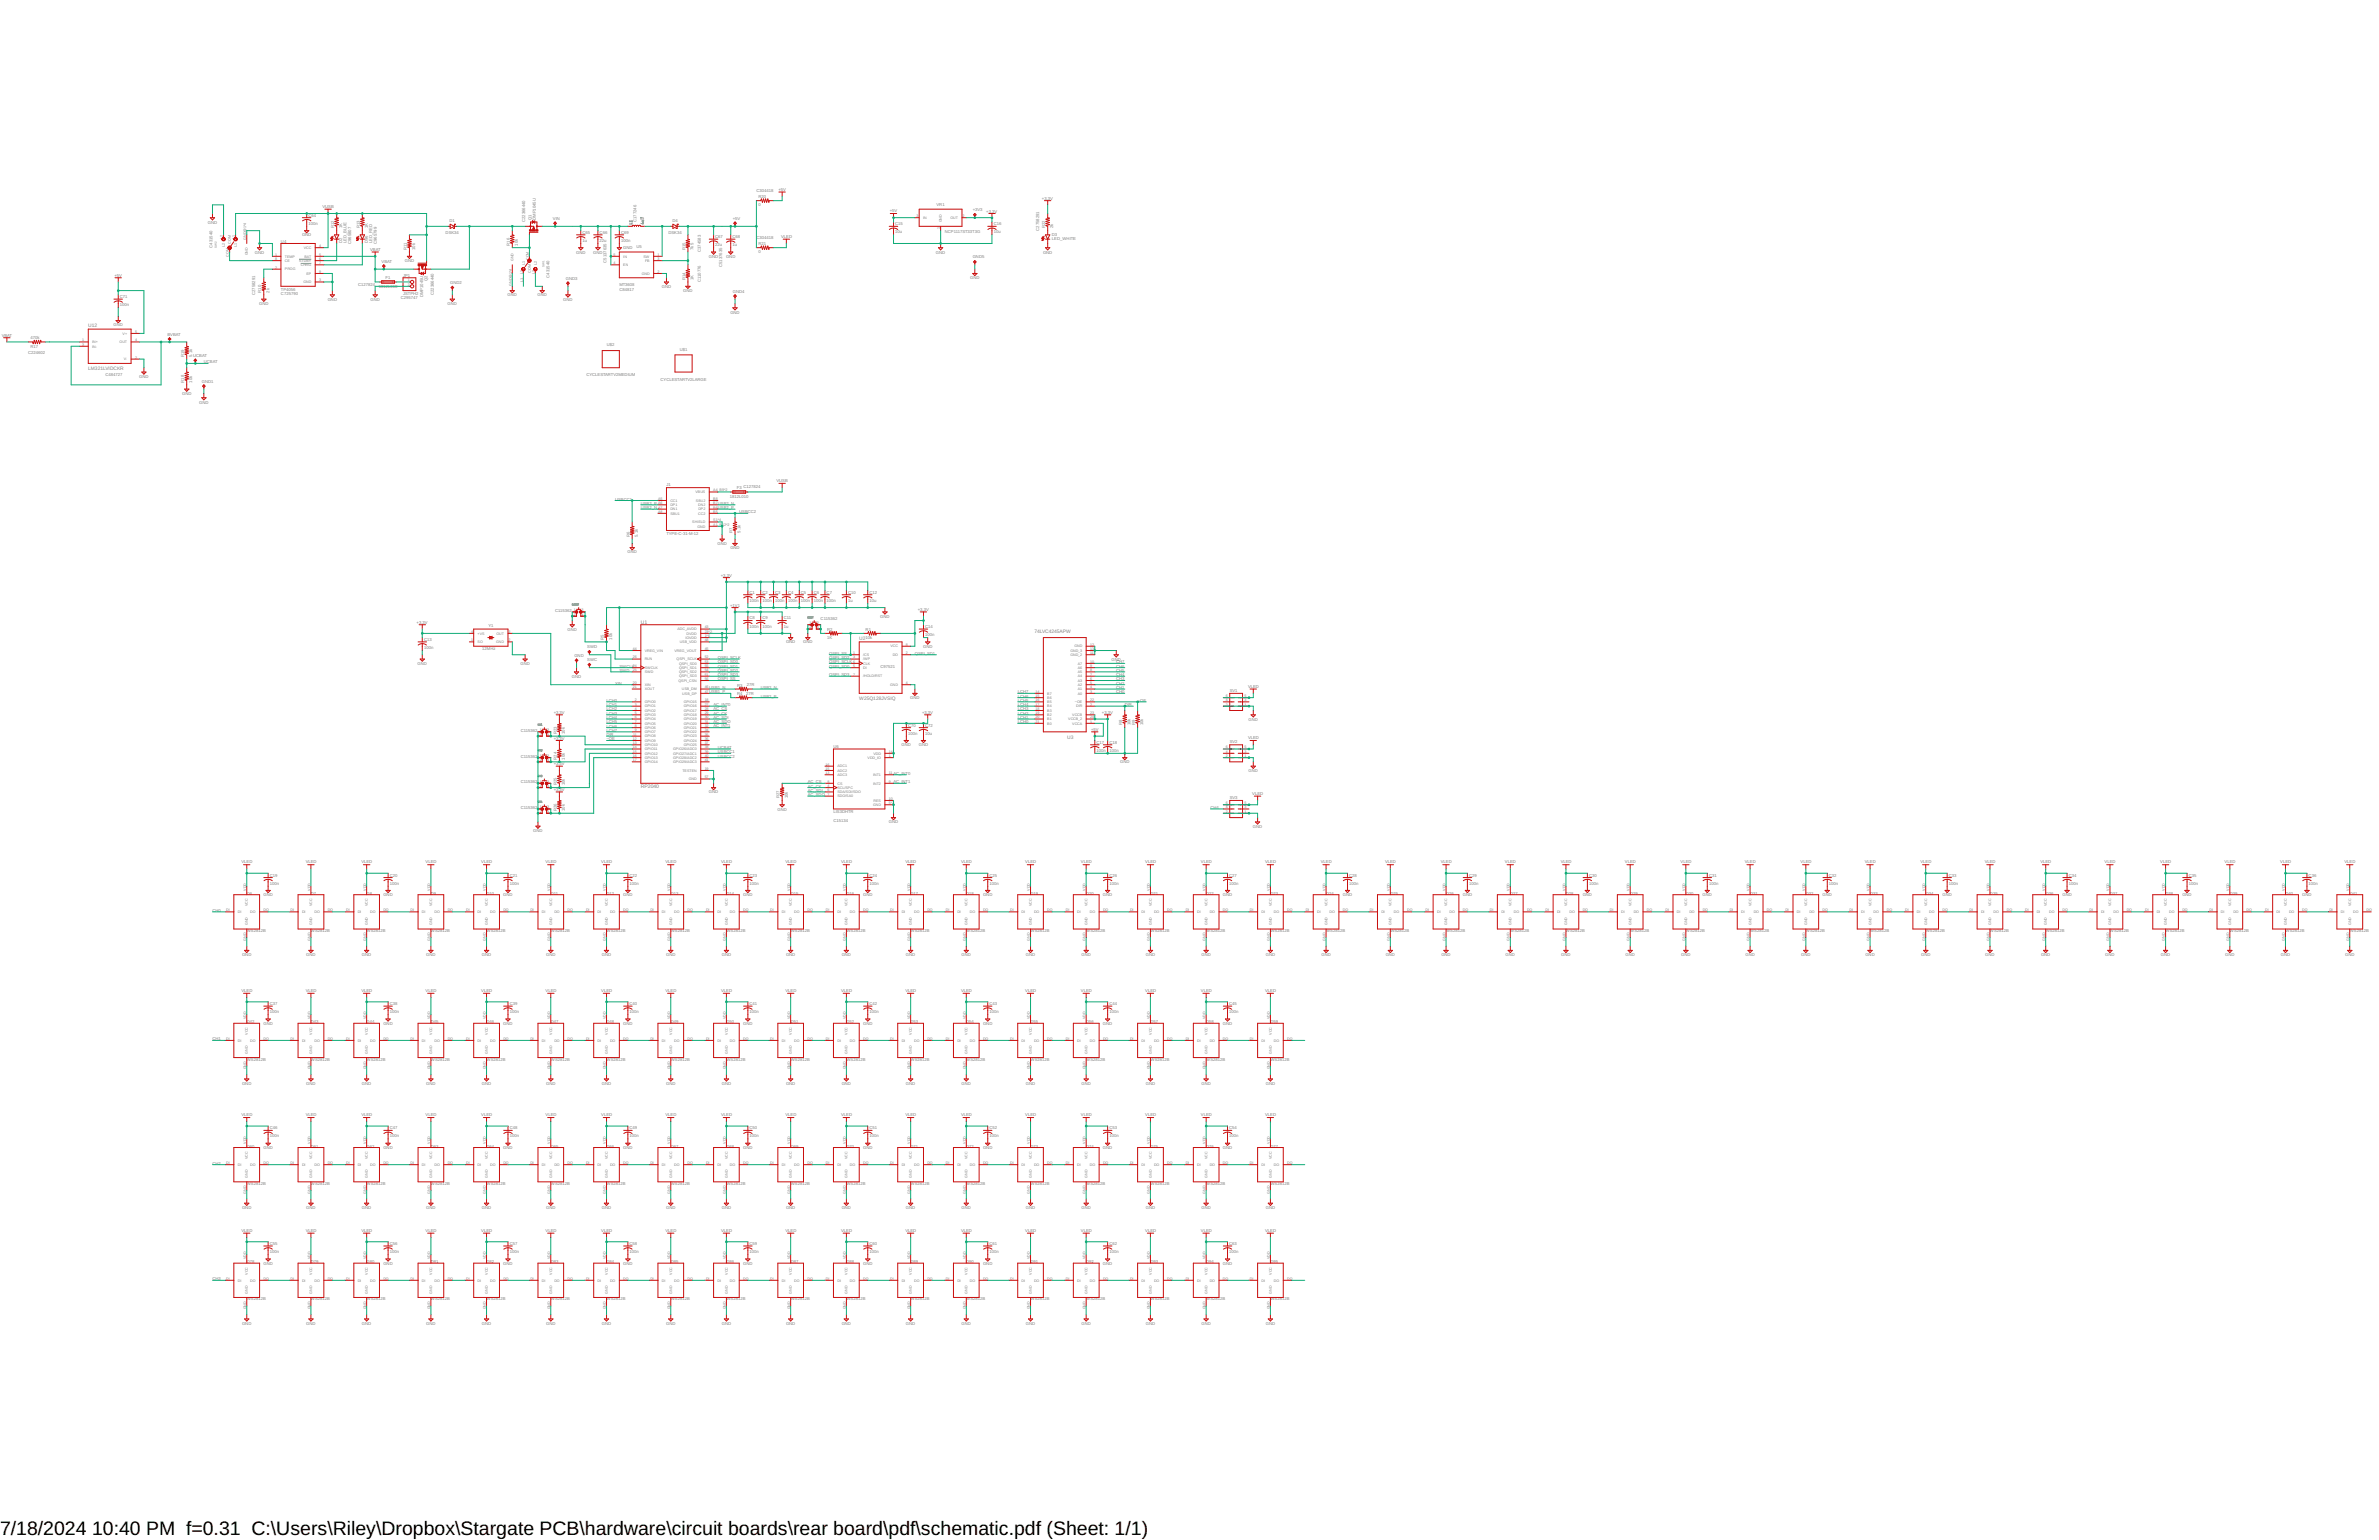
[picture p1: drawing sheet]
<svg xmlns="http://www.w3.org/2000/svg" width="432mm" height="279mm" viewBox="0 0 432 279" stroke-linecap="round" stroke-linejoin="round" font-family="sans-serif">
<defs><g id="words">
<g font-size="3.5">
<text x="0" y="278.4">7/18/2024</text>
<text x="16.7" y="278.4">10:40 PM f=0.31 C:\Users\Riley\Dropbox\Stargate PCB\hardware\circuit boards\rear board\pdf\schematic.pdf (Sheet: 1/1)</text>
</g>
<g font-size=".9" fill="#808080">
<text x="16" y="59.4">U12</text>
<text x="16" y="67.2">LM321LVIDCKR</text>
<text x="116.3" y="113.3">U1</text>
<text x="156" y="116.2">U2</text>
<text x="187.7" y="114.9">74LVC4245APW</text>
<text x="156" y="127">W25Q128JVSIQ</text>
<text x="193.7" y="134">U3</text>
<text x="116.3" y="142.9">RP2040</text>
</g>
<g font-size=".8" fill="#808080">
<text x="137.3" y="34.8">C304418</text>
<text x="137.7" y="35.9">R20</text>
<text x="141.3" y="34.6">+5V</text>
<text x="37.7" y="40.6">GND</text>
<text x="56" y="40.8">100n</text>
<text x="56" y="39.3">C64</text>
<text x="58.5" y="37.8">VUSB</text>
<text x="60.6" y="41.4" transform="rotate(-90 60.6 41.4)">R12</text>
<text x="62.1" y="41.4" transform="rotate(-90 62.1 41.4)">1K</text>
<text x="65.3" y="41.4" transform="rotate(-90 65.3 41.4)">R13</text>
<text x="66.8" y="41.4" transform="rotate(-90 66.8 41.4)">1K</text>
<text x="81.6" y="40.4">D1</text>
<text x="95.3" y="40.3" transform="rotate(-90 95.3 40.3)">C22366440</text>
<text x="96.5" y="39.9" transform="rotate(-90 96.5 39.9)">Q1</text>
<text x="97.3" y="39.9" transform="rotate(-90 97.3 39.9)">DMP1045U</text>
<text x="100.4" y="39.9">VIN</text>
<text x="115.5" y="40.3" transform="rotate(-90 115.5 40.3)">C177246</text>
<text x="122" y="40.4">D4</text>
<text x="133" y="39.9">+5V</text>
<text x="137.7" y="37.4">0</text>
<text x="161.5" y="38.5">+5V</text>
<text x="162.5" y="40.9">C15</text>
<text x="170" y="37.4">VR1</text>
<text x="176.6" y="38.3">+3V3</text>
<text x="179" y="38.6">+3.3V</text>
<text x="180.4" y="40.9">C16</text>
<text x="188.6" y="41.8" transform="rotate(-90 188.6 41.8)">C2758291</text>
<text x="189.1" y="36.2">+3.3V</text>
<text x="189.7" y="41.4" transform="rotate(-90 189.7 41.4)">R22</text>
<text x="191.2" y="41.4" transform="rotate(-90 191.2 41.4)">2k</text>
<text x="38.6" y="44.9" transform="rotate(-90 38.6 44.9)">C431540</text>
<text x="46.3" y="46">GND</text>
<text x="51" y="44">U4</text>
<text x="54.8" y="42.9">GND</text>
<text x="62.1" y="44.2" transform="rotate(-90 62.1 44.2)">D2</text>
<text x="62.9" y="44.2" transform="rotate(-90 62.9 44.2)">LED_BLUE</text>
<text x="63.7" y="44.2" transform="rotate(-90 63.7 44.2)">C965807</text>
<text x="66.8" y="44.2" transform="rotate(-90 66.8 44.2)">D96</text>
<text x="67.2" y="45.5">VBAT</text>
<text x="67.6" y="44.2" transform="rotate(-90 67.6 44.2)">LED_RED</text>
<text x="68.4" y="44.2" transform="rotate(-90 68.4 44.2)">C965799</text>
<text x="69.3" y="47.7">VBAT</text>
<text x="73.5" y="47.6">GND</text>
<text x="73.9" y="45.3" transform="rotate(-90 73.9 45.3)">R11</text>
<text x="75.3" y="45.3" transform="rotate(-90 75.3 45.3)">10k</text>
<text x="80.9" y="42.4">DSK34</text>
<text x="92.5" y="44.6" transform="rotate(-90 92.5 44.6)">R16</text>
<text x="94" y="44.6" transform="rotate(-90 94 44.6)">10k</text>
<text x="104.6" y="46">GND</text>
<text x="105.7" y="43.9">1u</text>
<text x="105.7" y="42.4">C65</text>
<text x="107.7" y="46">GND</text>
<text x="108.8" y="43.9">22u</text>
<text x="108.8" y="42.4">C66</text>
<text x="110.1" y="47.7" transform="rotate(-90 110.1 47.7)">C5137635</text>
<text x="112.7" y="43.9">100n</text>
<text x="112.7" y="42.4">C69</text>
<text x="113.1" y="45.2">GND</text>
<text x="115.5" y="44.9">U5</text>
<text x="121.3" y="42.4">DSK34</text>
<text x="124.4" y="45.3" transform="rotate(-90 124.4 45.3)">R15</text>
<text x="125.9" y="45.3" transform="rotate(-90 125.9 45.3)">7k5</text>
<text x="127.2" y="45.7" transform="rotate(-90 127.2 45.7)">C374583</text>
<text x="128.7" y="46.8">GND</text>
<text x="129.8" y="44.7">22u</text>
<text x="129.8" y="43.2">C67</text>
<text x="131.8" y="46.8">GND</text>
<text x="132.9" y="44.7">1u</text>
<text x="132.9" y="43.2">C68</text>
<text x="137.3" y="43.4">C304418</text>
<text x="137.7" y="46">0</text>
<text x="137.7" y="44.5">R21</text>
<text x="141.8" y="43.2">VLED</text>
<text x="162.5" y="42.3">10u</text>
<text x="169.9" y="46">GND</text>
<text x="171.5" y="42.2">NCP1117ST33T3G</text>
<text x="176.6" y="46.9">GND5</text>
<text x="180.4" y="42.3">10u</text>
<text x="189.3" y="46">GND</text>
<text x="190.9" y="43.6">LED_WHITE</text>
<text x="190.9" y="42.8">D3</text>
<text x="20.8" y="50.2">+5V</text>
<text x="46.3" y="53.5" transform="rotate(-90 46.3 53.5)">C2758291</text>
<text x="47.4" y="53.1" transform="rotate(-90 47.4 53.1)">R10</text>
<text x="48.9" y="53.1" transform="rotate(-90 48.9 53.1)">2k</text>
<text x="51" y="52.7">TP4056</text>
<text x="51" y="53.5">C725790</text>
<text x="65" y="51.9">C127824</text>
<text x="68.7" y="52.2">1812L010</text>
<text x="70" y="50.7">F1</text>
<text x="73.2" y="53.5">JSTPH2</text>
<text x="73.2" y="50.2">JP1</text>
<text x="76.8" y="53.9" transform="rotate(-90 76.8 53.9)">DMP1045U</text>
<text x="77.6" y="51" transform="rotate(-90 77.6 51)">Q2</text>
<text x="78.8" y="53.5" transform="rotate(-90 78.8 53.5)">C22366440</text>
<text x="81.7" y="51.6">GND2</text>
<text x="92.1" y="53.8">GND</text>
<text x="95" y="51.2" transform="rotate(-90 95 51.2)">L1</text>
<text x="97.6" y="53.8">GND</text>
<text x="99.7" y="50.4" transform="rotate(-90 99.7 50.4)">C431540</text>
<text x="102.7" y="50.8">GND3</text>
<text x="112.4" y="51.9">MT3608</text>
<text x="112.4" y="52.7">C84817</text>
<text x="120.1" y="52.2">GND</text>
<text x="124" y="53">GND</text>
<text x="124.4" y="50.8" transform="rotate(-90 124.4 50.8)">R14</text>
<text x="125.9" y="50.8" transform="rotate(-90 125.9 50.8)">1K</text>
<text x="127.2" y="51.2" transform="rotate(-90 127.2 51.2)">C110776</text>
<text x="131.1" y="48.4" transform="rotate(-90 131.1 48.4)">C5137635</text>
<text x="133" y="53.1">GND4</text>
<text x="176.1" y="50.7">GND</text>
<text x="20.6" y="59.2">GND</text>
<text x="21.8" y="55.6">100n</text>
<text x="21.8" y="54.1">C71</text>
<text x="47" y="55.3">GND</text>
<text x="59.5" y="54.6">GND</text>
<text x="67.3" y="54.6">GND</text>
<text x="72.8" y="54.3">C295747</text>
<text x="81.2" y="55.3">GND</text>
<text x="102.2" y="54.6">GND</text>
<text x="132.6" y="56.9">GND</text>
<text x=".3" y="61.1">VBAT</text>
<text x="5.1" y="64.2">C224602</text>
<text x="5.5" y="61.6">470k</text>
<text x="5.5" y="63.1">R17</text>
<text x="30.4" y="60.9">BVBAT</text>
<text x="33.4" y="64.8" transform="rotate(-90 33.4 64.8)">R19</text>
<text x="34.9" y="64.8" transform="rotate(-90 34.9 64.8)">5.1k</text>
<text x="35.1" y="64.8">UCBAT</text>
<text x="37" y="65.9">UCBAT</text>
<text x="110.2" y="62.8">U$2</text>
<text x="123.4" y="63.6">U$1</text>
<text x="19.1" y="68.3">C484727</text>
<text x="25.3" y="68.5">GND</text>
<text x="33" y="71.7">GND</text>
<text x="33.4" y="69.4" transform="rotate(-90 33.4 69.4)">R18</text>
<text x="34.9" y="69.4" transform="rotate(-90 34.9 69.4)">10k</text>
<text x="36.6" y="69.4">GND1</text>
<text x="106.5" y="68.3">CYCLESTARTV2MEDIUM</text>
<text x="119.9" y="69">CYCLESTARTV2LARGE</text>
<text x="36.2" y="73.2">GND</text>
<text x="121" y="88.2">J1</text>
<text x="133.7" y="88.8">F3</text>
<text x="135" y="88.5">C127824</text>
<text x="140.9" y="87.5">VUSB</text>
<text x="111.6" y="90.8">USBCC1</text>
<text x="116.3" y="92.4">USB2_N</text>
<text x="116.3" y="91.6">USB2_P</text>
<text x="130.3" y="91.6">USB2_N</text>
<text x="130.3" y="92.4">USB2_P</text>
<text x="132.5" y="90.3">1812L010</text>
<text x="134.2" y="93.1">USBCC2</text>
<text x="113.9" y="100.4">GND</text>
<text x="114.3" y="97.4" transform="rotate(-90 114.3 97.4)">R6</text>
<text x="115.8" y="97.4" transform="rotate(-90 115.8 97.4)">5.1k</text>
<text x="121" y="97">TYPE-C-31-M-12</text>
<text x="130.2" y="98.9">GND</text>
<text x="132.6" y="99.6">GND</text>
<text x="132.9" y="96.6" transform="rotate(-90 132.9 96.6)">R7</text>
<text x="134.4" y="96.6" transform="rotate(-90 134.4 96.6)">5.1k</text>
<text x="130.8" y="104.6">+3.3V</text>
<text x="136" y="107.7">C1</text>
<text x="138.4" y="107.7">C2</text>
<text x="140.7" y="107.7">C3</text>
<text x="143" y="107.7">C4</text>
<text x="145.4" y="107.7">C5</text>
<text x="147.7" y="107.7">C6</text>
<text x="150" y="107.7">C7</text>
<text x="153.9" y="107.7">C10</text>
<text x="157.8" y="107.7">C12</text>
<text x="75.6" y="113.2">+3.3V</text>
<text x="88.6" y="113.7">Y1</text>
<text x="100.8" y="111">C115362</text>
<text x="132.5" y="110">+1V1</text>
<text x="136" y="109.2">100n</text>
<text x="136" y="113.9">100n</text>
<text x="136" y="112.4">C8</text>
<text x="138.4" y="109.2">100n</text>
<text x="138.4" y="113.9">100n</text>
<text x="138.4" y="112.4">C9</text>
<text x="140.7" y="109.2">100n</text>
<text x="142.3" y="113.9">1u</text>
<text x="142.3" y="112.4">C11</text>
<text x="143" y="109.2">100n</text>
<text x="145.4" y="109.2">100n</text>
<text x="147.7" y="109.2">100n</text>
<text x="149" y="112.6">C115362</text>
<text x="150" y="109.2">100n</text>
<text x="153.9" y="109.2">1u</text>
<text x="157.8" y="109.2">10u</text>
<text x="159.8" y="112.1">GND</text>
<text x="166.6" y="110.9">+3.3V</text>
<text x="167.9" y="113.9">C14</text>
<text x="77" y="117.7">100n</text>
<text x="77" y="116.3">C13</text>
<text x="87.5" y="118">12MHz</text>
<text x="103" y="114.4">GND</text>
<text x="104.3" y="119.2">GND</text>
<text x="106.6" y="117.6">SWD</text>
<text x="106.6" y="120">SWC</text>
<text x="109.6" y="116.1" transform="rotate(-90 109.6 116.1)">R5</text>
<text x="111.1" y="116.1" transform="rotate(-90 111.1 116.1)">10k</text>
<text x="130.3" y="119.6">QSPI_SCLK</text>
<text x="142.7" y="116.7">GND</text>
<text x="145.8" y="116.7">GND</text>
<text x="150.1" y="115.9">1K</text>
<text x="150.1" y="114.4">R2</text>
<text x="150.5" y="119.6">QSPI_SD2</text>
<text x="150.5" y="118.8">QSPI_SS</text>
<text x="157.1" y="115.9">10k</text>
<text x="157.1" y="114.4">R1</text>
<text x="166.1" y="118.8">QSPI_SD1</text>
<text x="167.5" y="117.5">GND</text>
<text x="167.9" y="115.4">100n</text>
<text x="201.8" y="119.8">GND</text>
<text x="75.8" y="120.6">GND</text>
<text x="94.5" y="120.6">GND</text>
<text x="103.8" y="123">GND</text>
<text x="111.6" y="124.2">XIN</text>
<text x="112.4" y="121.1">SWCLK</text>
<text x="112.4" y="121.9">SWD</text>
<text x="128.7" y="125">USB1_N</text>
<text x="128.7" y="125.8">USB1_P</text>
<text x="130.3" y="120.3">QSPI_SD0</text>
<text x="130.3" y="121.9">QSPI_SD2</text>
<text x="130.3" y="122.7">QSPI_SD3</text>
<text x="130.3" y="121.1">QSPI_SD1</text>
<text x="130.3" y="123.5">QSPI_SS</text>
<text x="133.8" y="124.6">R3</text>
<text x="135.6" y="124.5">27R</text>
<text x="138.1" y="125">USB2_N</text>
<text x="150.5" y="121.1">QSPI_SD0</text>
<text x="150.5" y="122.7">QSPI_SD3</text>
<text x="150.5" y="120.3">QSPI_SCLK</text>
<text x="159.8" y="121.1">C97521</text>
<text x="184.7" y="125.8">LCH7</text>
<text x="202.6" y="125">CH1</text>
<text x="202.6" y="124.2">CH2</text>
<text x="202.6" y="123.5">CH3</text>
<text x="202.6" y="122.7">CH4</text>
<text x="202.6" y="121.9">CH5</text>
<text x="202.6" y="121.1">CH6</text>
<text x="202.6" y="120.3">CH7</text>
<text x="202.6" y="125.8">CH0</text>
<text x="223.2" y="125.6">SV1</text>
<text x="226.5" y="124.8">VLED</text>
<text x="100.5" y="129.5">+3.3V</text>
<text x="110.1" y="127.3">LCH0</text>
<text x="110.1" y="128.1">LCH1</text>
<text x="110.1" y="128.9">LCH2</text>
<text x="110.1" y="129.7">LCH3</text>
<text x="110.1" y="130.5">LCH4</text>
<text x="110.1" y="131.2">LCH5</text>
<text x="129.5" y="129.7">AC_CK</text>
<text x="129.5" y="128.9">AC_CS</text>
<text x="129.5" y="130.5">AC_SDI</text>
<text x="129.5" y="131.2">AC_SDO</text>
<text x="129.5" y="128.1">AC_INT0</text>
<text x="129.5" y="131.9">AC_INT1</text>
<text x="133.8" y="126.1">R4</text>
<text x="135.4" y="126.2">27R</text>
<text x="138.1" y="126.6">USB2_P</text>
<text x="164.8" y="131.8">C70</text>
<text x="165.2" y="126.8">GND</text>
<text x="167.4" y="129.5">+3.3V</text>
<text x="167.9" y="131.8">C72</text>
<text x="184.7" y="131.2">LCH0</text>
<text x="184.7" y="130.5">LCH1</text>
<text x="184.7" y="129.7">LCH2</text>
<text x="184.7" y="128.9">LCH3</text>
<text x="184.7" y="128.1">LCH4</text>
<text x="184.7" y="127.3">LCH5</text>
<text x="184.7" y="126.6">LCH6</text>
<text x="200" y="129.5">+3.3V</text>
<text x="203.7" y="131.6" transform="rotate(-90 203.7 131.6)">R8</text>
<text x="204.2" y="128.1">DIR</text>
<text x="205.2" y="131.6" transform="rotate(-90 205.2 131.6)">10k</text>
<text x="206" y="131.6" transform="rotate(-90 206 131.6)">R9</text>
<text x="206.5" y="127.3">~OE</text>
<text x="207.5" y="131.6" transform="rotate(-90 207.5 131.6)">10k</text>
<text x="226.6" y="130.7">GND</text>
<text x="94.5" y="132.8">C115362</text>
<text x="94.5" y="137.5">C115362</text>
<text x="100.5" y="134.2">+3.3V</text>
<text x="101.1" y="137.8" transform="rotate(-90 101.1 137.8)">R24</text>
<text x="101.1" y="133.2" transform="rotate(-90 101.1 133.2)">R23</text>
<text x="102.5" y="137.8" transform="rotate(-90 102.5 137.8)">10k</text>
<text x="102.5" y="133.2" transform="rotate(-90 102.5 133.2)">10k</text>
<text x="110.1" y="133.6">DIR</text>
<text x="110.1" y="134.3">~OE</text>
<text x="110.1" y="132">LCH6</text>
<text x="110.1" y="132.8">LCH7</text>
<text x="130.3" y="136.7">USBCC1</text>
<text x="130.3" y="137.5">USBCC2</text>
<text x="130.3" y="135.9">UCBAT</text>
<text x="151.3" y="135.7">U6</text>
<text x="163.7" y="135.4">GND</text>
<text x="164.8" y="133.3">100n</text>
<text x="166.8" y="135.4">GND</text>
<text x="167.9" y="133.3">10u</text>
<text x="198" y="132.6">+5V</text>
<text x="199" y="136.4">100n</text>
<text x="199" y="134.9">C17</text>
<text x="201.4" y="136.4">100n</text>
<text x="201.4" y="134.9">C18</text>
<text x="223.2" y="134.9">SV2</text>
<text x="226.5" y="134.1">VLED</text>
<text x="94.5" y="142.1">C115362</text>
<text x="100.5" y="138.9">+3.3V</text>
<text x="100.5" y="143.5">+3.3V</text>
<text x="101.1" y="142.5" transform="rotate(-90 101.1 142.5)">R25</text>
<text x="102.5" y="142.5" transform="rotate(-90 102.5 142.5)">10k</text>
<text x="128.7" y="143.9">GND</text>
<text x="146.6" y="142.9">AC_CK</text>
<text x="146.6" y="142.1">AC_CS</text>
<text x="146.6" y="143.7">AC_SDI</text>
<text x="162.2" y="140.6">AC_INT0</text>
<text x="162.2" y="142.1">AC_INT1</text>
<text x="203.3" y="138.5">GND</text>
<text x="226.6" y="140.1">GND</text>
<text x="94.5" y="146.8">C115362</text>
<text x="101.1" y="147.2" transform="rotate(-90 101.1 147.2)">R26</text>
<text x="102.5" y="147.2" transform="rotate(-90 102.5 147.2)">10k</text>
<text x="141.1" y="147.1">GND</text>
<text x="141.5" y="144.8" transform="rotate(-90 141.5 144.8)">R27</text>
<text x="143" y="144.8" transform="rotate(-90 143 144.8)">10k</text>
<text x="146.6" y="144.4">AC_SDO</text>
<text x="151.3" y="147.6">LIS3DHTR</text>
<text x="151.3" y="149.1">C15134</text>
<text x="161.3" y="149.4">GND</text>
<text x="219.7" y="146.8">CH4</text>
<text x="223.2" y="145">SV3</text>
<text x="227.3" y="144.2">VLED</text>
<text x="96.8" y="150.9">GND</text>
<text x="227.4" y="150.2">GND</text>
<text x="43.8" y="156.7">VLED</text>
<text x="49" y="160.5">100n</text>
<text x="49" y="159">C19</text>
<text x="55.5" y="156.7">VLED</text>
<text x="65.6" y="156.7">VLED</text>
<text x="70.7" y="160.5">100n</text>
<text x="70.7" y="159">C20</text>
<text x="77.3" y="156.7">VLED</text>
<text x="87.4" y="156.7">VLED</text>
<text x="92.5" y="160.5">100n</text>
<text x="92.5" y="159">C21</text>
<text x="99" y="156.7">VLED</text>
<text x="109.1" y="156.7">VLED</text>
<text x="114.3" y="160.5">100n</text>
<text x="114.3" y="159">C22</text>
<text x="120.8" y="156.7">VLED</text>
<text x="130.9" y="156.7">VLED</text>
<text x="136" y="160.5">100n</text>
<text x="136" y="159">C23</text>
<text x="142.6" y="156.7">VLED</text>
<text x="152.7" y="156.7">VLED</text>
<text x="157.8" y="160.5">100n</text>
<text x="157.8" y="159">C24</text>
<text x="164.3" y="156.7">VLED</text>
<text x="174.4" y="156.7">VLED</text>
<text x="179.6" y="160.5">100n</text>
<text x="179.6" y="159">C25</text>
<text x="186.1" y="156.7">VLED</text>
<text x="196.2" y="156.7">VLED</text>
<text x="201.4" y="160.5">100n</text>
<text x="201.4" y="159">C26</text>
<text x="207.9" y="156.7">VLED</text>
<text x="218" y="156.7">VLED</text>
<text x="223.1" y="160.5">100n</text>
<text x="223.1" y="159">C27</text>
<text x="229.6" y="156.7">VLED</text>
<text x="239.7" y="156.7">VLED</text>
<text x="244.9" y="160.5">100n</text>
<text x="244.9" y="159">C28</text>
<text x="251.4" y="156.7">VLED</text>
<text x="261.5" y="156.7">VLED</text>
<text x="266.7" y="160.5">100n</text>
<text x="266.7" y="159">C29</text>
<text x="273.2" y="156.7">VLED</text>
<text x="283.3" y="156.7">VLED</text>
<text x="288.4" y="160.5">100n</text>
<text x="288.4" y="159">C30</text>
<text x="294.9" y="156.7">VLED</text>
<text x="305" y="156.7">VLED</text>
<text x="310.2" y="160.5">100n</text>
<text x="310.2" y="159">C31</text>
<text x="316.7" y="156.7">VLED</text>
<text x="326.8" y="156.7">VLED</text>
<text x="332" y="160.5">100n</text>
<text x="332" y="159">C32</text>
<text x="338.5" y="156.7">VLED</text>
<text x="348.6" y="156.7">VLED</text>
<text x="353.7" y="160.5">100n</text>
<text x="353.7" y="159">C33</text>
<text x="360.2" y="156.7">VLED</text>
<text x="370.3" y="156.7">VLED</text>
<text x="375.5" y="160.5">100n</text>
<text x="375.5" y="159">C34</text>
<text x="382" y="156.7">VLED</text>
<text x="392.1" y="156.7">VLED</text>
<text x="397.3" y="160.5">100n</text>
<text x="397.3" y="159">C35</text>
<text x="403.8" y="156.7">VLED</text>
<text x="413.9" y="156.7">VLED</text>
<text x="419" y="160.5">100n</text>
<text x="419" y="159">C36</text>
<text x="425.5" y="156.7">VLED</text>
<text x="38.6" y="165.4">CH0</text>
<text x="44.8" y="162.3">D6</text>
<text x="47.8" y="162.6">GND</text>
<text x="56.4" y="162.3">D7</text>
<text x="66.5" y="162.3">D8</text>
<text x="69.6" y="162.6">GND</text>
<text x="78.2" y="162.3">D9</text>
<text x="88.3" y="162.3">D10</text>
<text x="91.4" y="162.6">GND</text>
<text x="100" y="162.3">D11</text>
<text x="110.1" y="162.3">D12</text>
<text x="113.1" y="162.6">GND</text>
<text x="121.7" y="162.3">D13</text>
<text x="131.9" y="162.3">D14</text>
<text x="134.9" y="162.6">GND</text>
<text x="143.5" y="162.3">D15</text>
<text x="153.6" y="162.3">D16</text>
<text x="156.7" y="162.6">GND</text>
<text x="165.3" y="162.3">D17</text>
<text x="175.4" y="162.3">D18</text>
<text x="178.4" y="162.6">GND</text>
<text x="187" y="162.3">D19</text>
<text x="197.2" y="162.3">D20</text>
<text x="200.2" y="162.6">GND</text>
<text x="208.8" y="162.3">D21</text>
<text x="218.9" y="162.3">D22</text>
<text x="222" y="162.6">GND</text>
<text x="230.6" y="162.3">D23</text>
<text x="240.7" y="162.3">D24</text>
<text x="243.7" y="162.6">GND</text>
<text x="252.4" y="162.3">D25</text>
<text x="262.5" y="162.3">D26</text>
<text x="265.5" y="162.6">GND</text>
<text x="274.1" y="162.3">D27</text>
<text x="284.2" y="162.3">D28</text>
<text x="287.3" y="162.6">GND</text>
<text x="295.9" y="162.3">D29</text>
<text x="306" y="162.3">D30</text>
<text x="309" y="162.6">GND</text>
<text x="317.7" y="162.3">D31</text>
<text x="327.8" y="162.3">D32</text>
<text x="330.8" y="162.6">GND</text>
<text x="339.4" y="162.3">D33</text>
<text x="349.5" y="162.3">D34</text>
<text x="352.6" y="162.6">GND</text>
<text x="361.2" y="162.3">D35</text>
<text x="371.3" y="162.3">D36</text>
<text x="374.3" y="162.6">GND</text>
<text x="383" y="162.3">D37</text>
<text x="393.1" y="162.3">D38</text>
<text x="396.1" y="162.6">GND</text>
<text x="404.7" y="162.3">D39</text>
<text x="414.8" y="162.3">D40</text>
<text x="417.9" y="162.6">GND</text>
<text x="426.5" y="162.3">D41</text>
<text x="43.9" y="173.5">GND</text>
<text x="44.8" y="169.1">WS2812B</text>
<text x="55.6" y="173.5">GND</text>
<text x="56.4" y="169.1">WS2812B</text>
<text x="65.7" y="173.5">GND</text>
<text x="66.5" y="169.1">WS2812B</text>
<text x="77.4" y="173.5">GND</text>
<text x="78.2" y="169.1">WS2812B</text>
<text x="87.5" y="173.5">GND</text>
<text x="88.3" y="169.1">WS2812B</text>
<text x="99.1" y="173.5">GND</text>
<text x="100" y="169.1">WS2812B</text>
<text x="109.2" y="173.5">GND</text>
<text x="110.1" y="169.1">WS2812B</text>
<text x="120.9" y="173.5">GND</text>
<text x="121.7" y="169.1">WS2812B</text>
<text x="131" y="173.5">GND</text>
<text x="131.9" y="169.1">WS2812B</text>
<text x="142.7" y="173.5">GND</text>
<text x="143.5" y="169.1">WS2812B</text>
<text x="152.8" y="173.5">GND</text>
<text x="153.6" y="169.1">WS2812B</text>
<text x="164.4" y="173.5">GND</text>
<text x="165.3" y="169.1">WS2812B</text>
<text x="174.5" y="173.5">GND</text>
<text x="175.4" y="169.1">WS2812B</text>
<text x="186.2" y="173.5">GND</text>
<text x="187" y="169.1">WS2812B</text>
<text x="196.3" y="173.5">GND</text>
<text x="197.2" y="169.1">WS2812B</text>
<text x="208" y="173.5">GND</text>
<text x="208.8" y="169.1">WS2812B</text>
<text x="218.1" y="173.5">GND</text>
<text x="218.9" y="169.1">WS2812B</text>
<text x="229.7" y="173.5">GND</text>
<text x="230.6" y="169.1">WS2812B</text>
<text x="239.8" y="173.5">GND</text>
<text x="240.7" y="169.1">WS2812B</text>
<text x="251.5" y="173.5">GND</text>
<text x="252.4" y="169.1">WS2812B</text>
<text x="261.6" y="173.5">GND</text>
<text x="262.5" y="169.1">WS2812B</text>
<text x="273.3" y="173.5">GND</text>
<text x="274.1" y="169.1">WS2812B</text>
<text x="283.4" y="173.5">GND</text>
<text x="284.2" y="169.1">WS2812B</text>
<text x="295" y="173.5">GND</text>
<text x="295.9" y="169.1">WS2812B</text>
<text x="305.1" y="173.5">GND</text>
<text x="306" y="169.1">WS2812B</text>
<text x="316.8" y="173.5">GND</text>
<text x="317.7" y="169.1">WS2812B</text>
<text x="326.9" y="173.5">GND</text>
<text x="327.8" y="169.1">WS2812B</text>
<text x="338.6" y="173.5">GND</text>
<text x="339.4" y="169.1">WS2812B</text>
<text x="348.7" y="173.5">GND</text>
<text x="349.5" y="169.1">WS2812B</text>
<text x="360.3" y="173.5">GND</text>
<text x="361.2" y="169.1">WS2812B</text>
<text x="370.5" y="173.5">GND</text>
<text x="371.3" y="169.1">WS2812B</text>
<text x="382.1" y="173.5">GND</text>
<text x="383" y="169.1">WS2812B</text>
<text x="392.2" y="173.5">GND</text>
<text x="393.1" y="169.1">WS2812B</text>
<text x="403.9" y="173.5">GND</text>
<text x="404.7" y="169.1">WS2812B</text>
<text x="414" y="173.5">GND</text>
<text x="414.8" y="169.1">WS2812B</text>
<text x="425.6" y="173.5">GND</text>
<text x="426.5" y="169.1">WS2812B</text>
<text x="43.8" y="180">VLED</text>
<text x="55.5" y="180">VLED</text>
<text x="65.6" y="180">VLED</text>
<text x="77.3" y="180">VLED</text>
<text x="87.4" y="180">VLED</text>
<text x="99" y="180">VLED</text>
<text x="109.1" y="180">VLED</text>
<text x="120.8" y="180">VLED</text>
<text x="130.9" y="180">VLED</text>
<text x="142.6" y="180">VLED</text>
<text x="152.7" y="180">VLED</text>
<text x="164.3" y="180">VLED</text>
<text x="174.4" y="180">VLED</text>
<text x="186.1" y="180">VLED</text>
<text x="196.2" y="180">VLED</text>
<text x="207.9" y="180">VLED</text>
<text x="218" y="180">VLED</text>
<text x="229.6" y="180">VLED</text>
<text x="44.8" y="185.6">D42</text>
<text x="47.8" y="185.9">GND</text>
<text x="49" y="183.8">100n</text>
<text x="49" y="182.3">C37</text>
<text x="56.4" y="185.6">D43</text>
<text x="66.5" y="185.6">D44</text>
<text x="69.6" y="185.9">GND</text>
<text x="70.7" y="183.8">100n</text>
<text x="70.7" y="182.3">C38</text>
<text x="78.2" y="185.6">D45</text>
<text x="88.3" y="185.6">D46</text>
<text x="91.4" y="185.9">GND</text>
<text x="92.5" y="183.8">100n</text>
<text x="92.5" y="182.3">C39</text>
<text x="100" y="185.6">D47</text>
<text x="110.1" y="185.6">D48</text>
<text x="113.1" y="185.9">GND</text>
<text x="114.3" y="183.8">100n</text>
<text x="114.3" y="182.3">C40</text>
<text x="121.7" y="185.6">D49</text>
<text x="131.9" y="185.6">D50</text>
<text x="134.9" y="185.9">GND</text>
<text x="136" y="183.8">100n</text>
<text x="136" y="182.3">C41</text>
<text x="143.5" y="185.6">D51</text>
<text x="153.6" y="185.6">D52</text>
<text x="156.7" y="185.9">GND</text>
<text x="157.8" y="183.8">100n</text>
<text x="157.8" y="182.3">C42</text>
<text x="165.3" y="185.6">D53</text>
<text x="175.4" y="185.6">D54</text>
<text x="178.4" y="185.9">GND</text>
<text x="179.6" y="183.8">100n</text>
<text x="179.6" y="182.3">C43</text>
<text x="187" y="185.6">D55</text>
<text x="197.2" y="185.6">D56</text>
<text x="200.2" y="185.9">GND</text>
<text x="201.4" y="183.8">100n</text>
<text x="201.4" y="182.3">C44</text>
<text x="208.8" y="185.6">D57</text>
<text x="218.9" y="185.6">D58</text>
<text x="222" y="185.9">GND</text>
<text x="223.1" y="183.8">100n</text>
<text x="223.1" y="182.3">C45</text>
<text x="230.6" y="185.6">D59</text>
<text x="38.6" y="188.8">CH1</text>
<text x="43.9" y="196.8">GND</text>
<text x="44.8" y="192.4">WS2812B</text>
<text x="55.6" y="196.8">GND</text>
<text x="56.4" y="192.4">WS2812B</text>
<text x="65.7" y="196.8">GND</text>
<text x="66.5" y="192.4">WS2812B</text>
<text x="77.4" y="196.8">GND</text>
<text x="78.2" y="192.4">WS2812B</text>
<text x="87.5" y="196.8">GND</text>
<text x="88.3" y="192.4">WS2812B</text>
<text x="99.1" y="196.8">GND</text>
<text x="100" y="192.4">WS2812B</text>
<text x="109.2" y="196.8">GND</text>
<text x="110.1" y="192.4">WS2812B</text>
<text x="120.9" y="196.8">GND</text>
<text x="121.7" y="192.4">WS2812B</text>
<text x="131" y="196.8">GND</text>
<text x="131.9" y="192.4">WS2812B</text>
<text x="142.7" y="196.8">GND</text>
<text x="143.5" y="192.4">WS2812B</text>
<text x="152.8" y="196.8">GND</text>
<text x="153.6" y="192.4">WS2812B</text>
<text x="164.4" y="196.8">GND</text>
<text x="165.3" y="192.4">WS2812B</text>
<text x="174.5" y="196.8">GND</text>
<text x="175.4" y="192.4">WS2812B</text>
<text x="186.2" y="196.8">GND</text>
<text x="187" y="192.4">WS2812B</text>
<text x="196.3" y="196.8">GND</text>
<text x="197.2" y="192.4">WS2812B</text>
<text x="208" y="196.8">GND</text>
<text x="208.8" y="192.4">WS2812B</text>
<text x="218.1" y="196.8">GND</text>
<text x="218.9" y="192.4">WS2812B</text>
<text x="229.7" y="196.8">GND</text>
<text x="230.6" y="192.4">WS2812B</text>
<text x="43.8" y="202.5">VLED</text>
<text x="55.5" y="202.5">VLED</text>
<text x="65.6" y="202.5">VLED</text>
<text x="77.3" y="202.5">VLED</text>
<text x="87.4" y="202.5">VLED</text>
<text x="99" y="202.5">VLED</text>
<text x="109.1" y="202.5">VLED</text>
<text x="120.8" y="202.5">VLED</text>
<text x="130.9" y="202.5">VLED</text>
<text x="142.6" y="202.5">VLED</text>
<text x="152.7" y="202.5">VLED</text>
<text x="164.3" y="202.5">VLED</text>
<text x="174.4" y="202.5">VLED</text>
<text x="186.1" y="202.5">VLED</text>
<text x="196.2" y="202.5">VLED</text>
<text x="207.9" y="202.5">VLED</text>
<text x="218" y="202.5">VLED</text>
<text x="229.6" y="202.5">VLED</text>
<text x="44.8" y="208.2">D60</text>
<text x="47.8" y="208.5">GND</text>
<text x="49" y="206.4">100n</text>
<text x="49" y="204.9">C46</text>
<text x="56.4" y="208.2">D61</text>
<text x="66.5" y="208.2">D62</text>
<text x="69.6" y="208.5">GND</text>
<text x="70.7" y="206.4">100n</text>
<text x="70.7" y="204.9">C47</text>
<text x="78.2" y="208.2">D63</text>
<text x="88.3" y="208.2">D64</text>
<text x="91.4" y="208.5">GND</text>
<text x="92.5" y="206.4">100n</text>
<text x="92.5" y="204.9">C48</text>
<text x="100" y="208.2">D65</text>
<text x="110.1" y="208.2">D66</text>
<text x="113.1" y="208.5">GND</text>
<text x="114.3" y="206.4">100n</text>
<text x="114.3" y="204.9">C49</text>
<text x="121.7" y="208.2">D67</text>
<text x="131.9" y="208.2">D68</text>
<text x="134.9" y="208.5">GND</text>
<text x="136" y="206.4">100n</text>
<text x="136" y="204.9">C50</text>
<text x="143.5" y="208.2">D69</text>
<text x="153.6" y="208.2">D70</text>
<text x="156.7" y="208.5">GND</text>
<text x="157.8" y="206.4">100n</text>
<text x="157.8" y="204.9">C51</text>
<text x="165.3" y="208.2">D71</text>
<text x="175.4" y="208.2">D72</text>
<text x="178.4" y="208.5">GND</text>
<text x="179.6" y="206.4">100n</text>
<text x="179.6" y="204.9">C52</text>
<text x="187" y="208.2">D73</text>
<text x="197.2" y="208.2">D74</text>
<text x="200.2" y="208.5">GND</text>
<text x="201.4" y="206.4">100n</text>
<text x="201.4" y="204.9">C53</text>
<text x="208.8" y="208.2">D75</text>
<text x="218.9" y="208.2">D76</text>
<text x="222" y="208.5">GND</text>
<text x="223.1" y="206.4">100n</text>
<text x="223.1" y="204.9">C54</text>
<text x="230.6" y="208.2">D77</text>
<text x="38.6" y="211.3">CH2</text>
<text x="44.8" y="215">WS2812B</text>
<text x="56.4" y="215">WS2812B</text>
<text x="66.5" y="215">WS2812B</text>
<text x="78.2" y="215">WS2812B</text>
<text x="88.3" y="215">WS2812B</text>
<text x="100" y="215">WS2812B</text>
<text x="110.1" y="215">WS2812B</text>
<text x="121.7" y="215">WS2812B</text>
<text x="131.9" y="215">WS2812B</text>
<text x="143.5" y="215">WS2812B</text>
<text x="153.6" y="215">WS2812B</text>
<text x="165.3" y="215">WS2812B</text>
<text x="175.4" y="215">WS2812B</text>
<text x="187" y="215">WS2812B</text>
<text x="197.2" y="215">WS2812B</text>
<text x="208.8" y="215">WS2812B</text>
<text x="218.9" y="215">WS2812B</text>
<text x="230.6" y="215">WS2812B</text>
<text x="43.9" y="219.3">GND</text>
<text x="55.6" y="219.3">GND</text>
<text x="65.7" y="219.3">GND</text>
<text x="77.4" y="219.3">GND</text>
<text x="87.5" y="219.3">GND</text>
<text x="99.1" y="219.3">GND</text>
<text x="109.2" y="219.3">GND</text>
<text x="120.9" y="219.3">GND</text>
<text x="131" y="219.3">GND</text>
<text x="142.7" y="219.3">GND</text>
<text x="152.8" y="219.3">GND</text>
<text x="164.4" y="219.3">GND</text>
<text x="174.5" y="219.3">GND</text>
<text x="186.2" y="219.3">GND</text>
<text x="196.3" y="219.3">GND</text>
<text x="208" y="219.3">GND</text>
<text x="218.1" y="219.3">GND</text>
<text x="229.7" y="219.3">GND</text>
<text x="43.8" y="223.5">VLED</text>
<text x="49" y="227.4">100n</text>
<text x="49" y="225.9">C55</text>
<text x="55.5" y="223.5">VLED</text>
<text x="65.6" y="223.5">VLED</text>
<text x="70.7" y="227.4">100n</text>
<text x="70.7" y="225.9">C56</text>
<text x="77.3" y="223.5">VLED</text>
<text x="87.4" y="223.5">VLED</text>
<text x="92.5" y="227.4">100n</text>
<text x="92.5" y="225.9">C57</text>
<text x="99" y="223.5">VLED</text>
<text x="109.1" y="223.5">VLED</text>
<text x="114.3" y="227.4">100n</text>
<text x="114.3" y="225.9">C58</text>
<text x="120.8" y="223.5">VLED</text>
<text x="130.9" y="223.5">VLED</text>
<text x="136" y="227.4">100n</text>
<text x="136" y="225.9">C59</text>
<text x="142.6" y="223.5">VLED</text>
<text x="152.7" y="223.5">VLED</text>
<text x="157.8" y="227.4">100n</text>
<text x="157.8" y="225.9">C60</text>
<text x="164.3" y="223.5">VLED</text>
<text x="174.4" y="223.5">VLED</text>
<text x="179.6" y="227.4">100n</text>
<text x="179.6" y="225.9">C61</text>
<text x="186.1" y="223.5">VLED</text>
<text x="196.2" y="223.5">VLED</text>
<text x="201.4" y="227.4">100n</text>
<text x="201.4" y="225.9">C62</text>
<text x="207.9" y="223.5">VLED</text>
<text x="218" y="223.5">VLED</text>
<text x="223.1" y="227.4">100n</text>
<text x="223.1" y="225.9">C63</text>
<text x="229.6" y="223.5">VLED</text>
<text x="38.6" y="232.3">CH3</text>
<text x="44.8" y="229.2">D78</text>
<text x="47.8" y="229.5">GND</text>
<text x="56.4" y="229.2">D79</text>
<text x="66.5" y="229.2">D80</text>
<text x="69.6" y="229.5">GND</text>
<text x="78.2" y="229.2">D81</text>
<text x="88.3" y="229.2">D82</text>
<text x="91.4" y="229.5">GND</text>
<text x="100" y="229.2">D83</text>
<text x="110.1" y="229.2">D84</text>
<text x="113.1" y="229.5">GND</text>
<text x="121.7" y="229.2">D85</text>
<text x="131.9" y="229.2">D86</text>
<text x="134.9" y="229.5">GND</text>
<text x="143.5" y="229.2">D87</text>
<text x="153.6" y="229.2">D88</text>
<text x="156.7" y="229.5">GND</text>
<text x="165.3" y="229.2">D89</text>
<text x="175.4" y="229.2">D90</text>
<text x="178.4" y="229.5">GND</text>
<text x="187" y="229.2">D91</text>
<text x="197.2" y="229.2">D92</text>
<text x="200.2" y="229.5">GND</text>
<text x="208.8" y="229.2">D93</text>
<text x="218.9" y="229.2">D94</text>
<text x="222" y="229.5">GND</text>
<text x="230.6" y="229.2">D95</text>
<text x="44.8" y="235.9">WS2812B</text>
<text x="56.4" y="235.9">WS2812B</text>
<text x="66.5" y="235.9">WS2812B</text>
<text x="78.2" y="235.9">WS2812B</text>
<text x="88.3" y="235.9">WS2812B</text>
<text x="100" y="235.9">WS2812B</text>
<text x="110.1" y="235.9">WS2812B</text>
<text x="121.7" y="235.9">WS2812B</text>
<text x="131.9" y="235.9">WS2812B</text>
<text x="143.5" y="235.9">WS2812B</text>
<text x="153.6" y="235.9">WS2812B</text>
<text x="165.3" y="235.9">WS2812B</text>
<text x="175.4" y="235.9">WS2812B</text>
<text x="187" y="235.9">WS2812B</text>
<text x="197.2" y="235.9">WS2812B</text>
<text x="208.8" y="235.9">WS2812B</text>
<text x="218.9" y="235.9">WS2812B</text>
<text x="230.6" y="235.9">WS2812B</text>
<text x="43.9" y="240.3">GND</text>
<text x="55.6" y="240.3">GND</text>
<text x="65.7" y="240.3">GND</text>
<text x="77.4" y="240.3">GND</text>
<text x="87.5" y="240.3">GND</text>
<text x="99.1" y="240.3">GND</text>
<text x="109.2" y="240.3">GND</text>
<text x="120.9" y="240.3">GND</text>
<text x="131" y="240.3">GND</text>
<text x="142.7" y="240.3">GND</text>
<text x="152.8" y="240.3">GND</text>
<text x="164.4" y="240.3">GND</text>
<text x="174.5" y="240.3">GND</text>
<text x="186.2" y="240.3">GND</text>
<text x="196.3" y="240.3">GND</text>
<text x="208" y="240.3">GND</text>
<text x="218.1" y="240.3">GND</text>
<text x="229.7" y="240.3">GND</text>
</g>
<g font-size=".7" fill="#808080">
<text x="166.4" y="39.4">3</text>
<text x="167.6" y="39.7">IN</text>
<text x="170.6" y="41.5" transform="rotate(-90 170.6 41.5)">1</text>
<text x="171" y="40.3" transform="rotate(-90 171 40.3)">GND</text>
<text x="172.5" y="39.7">OUT</text>
<text x="174.7" y="39.4">2</text>
<text x="40.5" y="43.3" transform="rotate(-90 40.5 43.3)">L2</text>
<text x="40.8" y="44.8" transform="rotate(-90 40.8 44.8)">L2</text>
<text x="41.6" y="46.6" transform="rotate(-90 41.6 46.6)">COM</text>
<text x="41.9" y="44.2" transform="rotate(-90 41.9 44.2)">COM</text>
<text x="42.6" y="43.3" transform="rotate(-90 42.6 43.3)">L1</text>
<text x="43" y="44.8" transform="rotate(-90 43 44.8)">L1</text>
<text x="44.7" y="43.5" transform="rotate(-90 44.7 43.5)">GND@1*4</text>
<text x="45" y="46.3" transform="rotate(-90 45 46.3)">GND</text>
<text x="49.9" y="46.4">1</text>
<text x="49.9" y="47.2">8</text>
<text x="51.7" y="46.7">TEMP</text>
<text x="51.7" y="47.5">CE</text>
<text x="54.3" y="47.5">STDBY</text>
<text x="55.1" y="45.2">VCC</text>
<text x="55.3" y="46.7">BAT</text>
<text x="57.9" y="44.8">4</text>
<text x="57.9" y="46.4">5</text>
<text x="57.9" y="47.2">6</text>
<text x="57.9" y="47.9">7</text>
<text x="93.2" y="47.3" transform="rotate(-90 93.2 47.3)">GND</text>
<text x="96" y="47.2" transform="rotate(-90 96 47.2)">COM</text>
<text x="111.3" y="47.9">4</text>
<text x="111.3" y="46.4">5</text>
<text x="113.1" y="46.7">IN</text>
<text x="116.8" y="46.7">SW</text>
<text x="117.1" y="47.5">FB</text>
<text x="119.4" y="46.4">1</text>
<text x="119.4" y="47.2">3</text>
<text x="49.9" y="48.7">2</text>
<text x="51.7" y="49.1">PROG</text>
<text x="54.6" y="48.3">CHRG</text>
<text x="55.1" y="51.4">GND</text>
<text x="55.6" y="49.8">EP</text>
<text x="57.9" y="51.1">3</text>
<text x="57.9" y="49.5">9</text>
<text x="74" y="51.1">1</text>
<text x="74" y="51.8">2</text>
<text x="92.9" y="51.8" transform="rotate(-90 92.9 51.8)">GND@1*4</text>
<text x="94.9" y="49.7" transform="rotate(-90 94.9 49.7)">L1</text>
<text x="95.2" y="48.1" transform="rotate(-90 95.2 48.1)">L1</text>
<text x="96.3" y="49.5" transform="rotate(-90 96.3 49.5)">COM</text>
<text x="97.1" y="49.7" transform="rotate(-90 97.1 49.7)">L2</text>
<text x="97.4" y="48.1" transform="rotate(-90 97.4 48.1)">L2</text>
<text x="113.1" y="48.3">EN</text>
<text x="116.5" y="49.8">GND</text>
<text x="119.4" y="49.5">2</text>
<text x="14.9" y="61.9">1</text>
<text x="14.9" y="62.7">3</text>
<text x="16.7" y="62.3">IN+</text>
<text x="16.7" y="63.1">IN-</text>
<text x="21.7" y="62.3">OUT</text>
<text x="22.2" y="60.7">V+</text>
<text x="22.5" y="65.4">V-</text>
<text x="24.5" y="60.4">5</text>
<text x="24.5" y="61.9">4</text>
<text x="24.5" y="65">2</text>
<text x="126.2" y="89.5">VBUS</text>
<text x="129.5" y="89.1">A4_B9*2</text>
<text x="119.4" y="91.5">A6</text>
<text x="119.4" y="90.7">A5</text>
<text x="119.4" y="93">A8</text>
<text x="119.4" y="92.3">A7</text>
<text x="121.7" y="91.8">DP1</text>
<text x="121.7" y="91">CC1</text>
<text x="121.7" y="93.4">SBU1</text>
<text x="121.7" y="92.6">DN1</text>
<text x="125.7" y="94.9">SHIELD</text>
<text x="126.3" y="91">SBU2</text>
<text x="126.6" y="95.7">GND</text>
<text x="126.7" y="93.4">CC2</text>
<text x="126.7" y="91.8">DN2</text>
<text x="126.8" y="92.6">DP2</text>
<text x="129.5" y="94.6">S1*4</text>
<text x="129.5" y="95.4">A1_B12*2</text>
<text x="129.5" y="92.3">B6</text>
<text x="129.5" y="93">B5</text>
<text x="129.5" y="90.7">B8</text>
<text x="129.5" y="91.5">B7</text>
<text x="104.2" y="110.9">1</text>
<text x="104.2" y="111.7">2</text>
<text x="105.5" y="111.7">4</text>
<text x="105.5" y="110.9">3</text>
<text x="146.9" y="113.2">1</text>
<text x="148.3" y="113.2">3</text>
<text x="85.5" y="116.4">1</text>
<text x="85.5" y="114.8">4</text>
<text x="86.7" y="116.7">SO</text>
<text x="86.7" y="115.1">+VS</text>
<text x="90" y="116.7">GND</text>
<text x="90.1" y="115.1">OUT</text>
<text x="92.3" y="116.4">2</text>
<text x="92.3" y="114.8">3</text>
<text x="114.9" y="119.5">26</text>
<text x="114.9" y="117.9">44</text>
<text x="117" y="119.8">RUN</text>
<text x="117" y="118.3">VREG_VIN</text>
<text x="122.4" y="118.3">VREG_VOUT</text>
<text x="122.8" y="119.8">QSPI_SCLK</text>
<text x="123" y="114.4">ADC_AVDD</text>
<text x="123.4" y="116.7">USB_VDD</text>
<text x="124.4" y="115.9">IOVDD</text>
<text x="124.6" y="115.1">DVDD</text>
<text x="127.9" y="119.5">52</text>
<text x="127.9" y="117.9">45</text>
<text x="127.9" y="116.4">48</text>
<text x="127.9" y="115.6">1*6</text>
<text x="127.9" y="114.8">23*2</text>
<text x="127.9" y="114">43</text>
<text x="146.9" y="114">2</text>
<text x="148.3" y="114">4</text>
<text x="154.9" y="118.7">1</text>
<text x="154.9" y="119.5">3</text>
<text x="156.7" y="119">/CS</text>
<text x="156.7" y="119.8">/WP</text>
<text x="161.6" y="117.5">VCC</text>
<text x="162" y="119">DO</text>
<text x="164.4" y="117.1">8</text>
<text x="164.4" y="118.7">2</text>
<text x="194.3" y="119">GND_2</text>
<text x="194.3" y="118.3">GND_3</text>
<text x="195" y="117.5">GND</text>
<text x="197.9" y="118.7">11</text>
<text x="197.9" y="117.9">13</text>
<text x="197.9" y="117.1">12</text>
<text x="114.9" y="124.1">20</text>
<text x="114.9" y="124.9">21</text>
<text x="114.9" y="121">24</text>
<text x="114.9" y="121.8">25</text>
<text x="117" y="124.5">XIN</text>
<text x="117" y="125.2">XOUT</text>
<text x="117" y="121.4">SWCLK</text>
<text x="117" y="122.1">SWD</text>
<text x="123.1" y="123.7">QSPI_CSN</text>
<text x="123.3" y="122.9">QSPI_SD3</text>
<text x="123.3" y="120.6">QSPI_SD0</text>
<text x="123.3" y="122.1">QSPI_SD2</text>
<text x="123.3" y="121.4">QSPI_SD1</text>
<text x="123.8" y="125.2">USB_DM</text>
<text x="127.9" y="122.6">51</text>
<text x="127.9" y="120.2">53</text>
<text x="127.9" y="121.8">54</text>
<text x="127.9" y="121">55</text>
<text x="127.9" y="123.4">56</text>
<text x="127.9" y="125.7">47</text>
<text x="127.9" y="124.9">46</text>
<text x="154.9" y="120.2">6</text>
<text x="154.9" y="121">5</text>
<text x="154.9" y="122.6">7</text>
<text x="156.7" y="120.6">CLK</text>
<text x="156.7" y="121.4">DI</text>
<text x="156.7" y="122.9">/HOLD/RST</text>
<text x="161.6" y="124.5">GND</text>
<text x="164.4" y="124.1">4</text>
<text x="187.9" y="125.7">14</text>
<text x="195.6" y="125.2">A1</text>
<text x="195.6" y="124.5">A2</text>
<text x="195.6" y="123.7">A3</text>
<text x="195.6" y="122.9">A4</text>
<text x="195.6" y="122.1">A5</text>
<text x="195.6" y="121.4">A6</text>
<text x="195.6" y="120.6">A7</text>
<text x="197.9" y="125.7">3</text>
<text x="197.9" y="124.9">4</text>
<text x="197.9" y="124.1">5</text>
<text x="197.9" y="123.4">6</text>
<text x="197.9" y="122.6">7</text>
<text x="197.9" y="121.8">8</text>
<text x="197.9" y="121">9</text>
<text x="197.9" y="120.2">10</text>
<text x="115.2" y="127.2">2</text>
<text x="115.2" y="128">3</text>
<text x="115.2" y="128.8">4</text>
<text x="115.2" y="129.6">5</text>
<text x="115.2" y="130.3">6</text>
<text x="115.2" y="131.1">7</text>
<text x="115.2" y="131.9">8</text>
<text x="117" y="127.6">GPIO0</text>
<text x="117" y="128.4">GPIO1</text>
<text x="117" y="129.1">GPIO2</text>
<text x="117" y="129.9">GPIO3</text>
<text x="117" y="130.7">GPIO4</text>
<text x="117" y="131.5">GPIO5</text>
<text x="123.8" y="126">USB_DP</text>
<text x="124.1" y="127.6">GPIO15</text>
<text x="124.1" y="128.4">GPIO16</text>
<text x="124.1" y="129.1">GPIO17</text>
<text x="124.1" y="129.9">GPIO18</text>
<text x="124.1" y="130.7">GPIO19</text>
<text x="124.1" y="131.5">GPIO20</text>
<text x="127.9" y="127.2">18</text>
<text x="127.9" y="128">27</text>
<text x="127.9" y="128.8">28</text>
<text x="127.9" y="129.6">29</text>
<text x="127.9" y="130.3">30</text>
<text x="127.9" y="131.1">31</text>
<text x="127.9" y="131.9">32</text>
<text x="187.9" y="131.1">21</text>
<text x="187.9" y="130.3">20</text>
<text x="187.9" y="129.6">19</text>
<text x="187.9" y="128.8">18</text>
<text x="187.9" y="128">17</text>
<text x="187.9" y="127.2">16</text>
<text x="187.9" y="126.5">15</text>
<text x="190.1" y="131.5">B0</text>
<text x="190.1" y="130.7">B1</text>
<text x="190.1" y="129.9">B2</text>
<text x="190.1" y="129.1">B3</text>
<text x="190.1" y="128.4">B4</text>
<text x="190.1" y="127.6">B5</text>
<text x="190.1" y="126.8">B6</text>
<text x="190.1" y="126">B7</text>
<text x="193.9" y="130.7">VCCB_2</text>
<text x="194.6" y="131.5">VCCA</text>
<text x="194.6" y="129.9">VCCB</text>
<text x="195.1" y="127.6">~OE</text>
<text x="195.3" y="128.4">DIR</text>
<text x="195.6" y="126">A0</text>
<text x="197.9" y="131.1">1</text>
<text x="197.9" y="130.3">24</text>
<text x="197.9" y="129.6">23</text>
<text x="197.9" y="128">2</text>
<text x="197.9" y="127.2">22</text>
<text x="222.5" y="128">2</text>
<text x="222.5" y="127.2">4</text>
<text x="222.5" y="126.5">6</text>
<text x="225.9" y="128">1</text>
<text x="225.9" y="127.2">3</text>
<text x="225.9" y="126.5">5</text>
<text x="98" y="132.7">1</text>
<text x="98" y="133.5">2</text>
<text x="98" y="137.3">1</text>
<text x="99.3" y="133.5">4</text>
<text x="99.3" y="132.7">3</text>
<text x="99.3" y="137.3">3</text>
<text x="114.9" y="134.2">12</text>
<text x="114.9" y="135">13</text>
<text x="114.9" y="135.8">14</text>
<text x="114.9" y="136.6">15</text>
<text x="114.9" y="137.3">16</text>
<text x="114.9" y="133.5">11</text>
<text x="115.2" y="132.7">9</text>
<text x="117" y="132.2">GPIO6</text>
<text x="117" y="133">GPIO7</text>
<text x="117" y="133.8">GPIO8</text>
<text x="117" y="134.6">GPIO9</text>
<text x="117" y="135.4">GPIO10</text>
<text x="117" y="136.1">GPIO11</text>
<text x="117" y="136.9">GPIO12</text>
<text x="117" y="137.7">GPIO13</text>
<text x="122.2" y="136.1">GPIO26/ADC0</text>
<text x="122.2" y="136.9">GPIO27/ADC1</text>
<text x="122.2" y="137.7">GPIO28/ADC2</text>
<text x="124.1" y="132.2">GPIO21</text>
<text x="124.1" y="133">GPIO22</text>
<text x="124.1" y="133.8">GPIO23</text>
<text x="124.1" y="134.6">GPIO24</text>
<text x="124.1" y="135.4">GPIO25</text>
<text x="127.9" y="132.7">34</text>
<text x="127.9" y="133.5">35</text>
<text x="127.9" y="134.2">36</text>
<text x="127.9" y="135">37</text>
<text x="127.9" y="135.8">38</text>
<text x="127.9" y="136.6">39</text>
<text x="127.9" y="137.3">40</text>
<text x="157.5" y="137.7">VDD_IO</text>
<text x="158.5" y="136.9">VDD</text>
<text x="161.3" y="137.3">1</text>
<text x="161.3" y="136.6">14</text>
<text x="222.5" y="137.3">2</text>
<text x="222.5" y="136.6">4</text>
<text x="222.5" y="135.8">6</text>
<text x="225.9" y="137.3">1</text>
<text x="225.9" y="136.6">3</text>
<text x="225.9" y="135.8">5</text>
<text x="98" y="138.1">2</text>
<text x="98" y="142">1</text>
<text x="98" y="142.8">2</text>
<text x="99.3" y="138.1">4</text>
<text x="99.3" y="142.8">4</text>
<text x="99.3" y="142">3</text>
<text x="114.9" y="138.1">17</text>
<text x="117" y="138.5">GPIO14</text>
<text x="122.2" y="138.5">GPIO29/ADC3</text>
<text x="123.9" y="140">TESTEN</text>
<text x="125" y="141.6">GND</text>
<text x="127.9" y="138.1">41</text>
<text x="127.9" y="139.7">19</text>
<text x="127.9" y="141.2">57</text>
<text x="149.9" y="140.5">13</text>
<text x="149.9" y="139.7">15</text>
<text x="149.9" y="138.9">16</text>
<text x="150.2" y="142.8">4</text>
<text x="150.2" y="143.6">6</text>
<text x="150.2" y="142">8</text>
<text x="152" y="143.1">SCL/SPC</text>
<text x="152" y="143.9">SDA/SDI/SDO</text>
<text x="152" y="142.3">CS</text>
<text x="152" y="140.8">ADC3</text>
<text x="152" y="140">ADC2</text>
<text x="152" y="139.2">ADC1</text>
<text x="158.5" y="142.3">INT2</text>
<text x="158.5" y="140.8">INT1</text>
<text x="161.3" y="142">9</text>
<text x="161.3" y="140.5">11</text>
<text x="98" y="146.7">1</text>
<text x="98" y="147.4">2</text>
<text x="99.3" y="147.4">4</text>
<text x="99.3" y="146.7">3</text>
<text x="150.2" y="144.3">7</text>
<text x="152" y="144.7">SDO/SA0</text>
<text x="158.5" y="146.2">GND</text>
<text x="158.5" y="145.5">RES</text>
<text x="161.3" y="145.9">5*2</text>
<text x="161.3" y="145.1">10</text>
<text x="222.5" y="147.4">2</text>
<text x="222.5" y="146.7">4</text>
<text x="222.5" y="145.9">6</text>
<text x="225.9" y="147.4">1</text>
<text x="225.9" y="146.7">3</text>
<text x="225.9" y="145.9">5</text>
<text x="44.7" y="161.6" transform="rotate(-90 44.7 161.6)">VDD</text>
<text x="56.3" y="161.6" transform="rotate(-90 56.3 161.6)">VDD</text>
<text x="66.4" y="161.6" transform="rotate(-90 66.4 161.6)">VDD</text>
<text x="78.1" y="161.6" transform="rotate(-90 78.1 161.6)">VDD</text>
<text x="88.2" y="161.6" transform="rotate(-90 88.2 161.6)">VDD</text>
<text x="99.9" y="161.6" transform="rotate(-90 99.9 161.6)">VDD</text>
<text x="110" y="161.6" transform="rotate(-90 110 161.6)">VDD</text>
<text x="121.6" y="161.6" transform="rotate(-90 121.6 161.6)">VDD</text>
<text x="131.7" y="161.6" transform="rotate(-90 131.7 161.6)">VDD</text>
<text x="143.4" y="161.6" transform="rotate(-90 143.4 161.6)">VDD</text>
<text x="153.5" y="161.6" transform="rotate(-90 153.5 161.6)">VDD</text>
<text x="165.2" y="161.6" transform="rotate(-90 165.2 161.6)">VDD</text>
<text x="175.3" y="161.6" transform="rotate(-90 175.3 161.6)">VDD</text>
<text x="186.9" y="161.6" transform="rotate(-90 186.9 161.6)">VDD</text>
<text x="197" y="161.6" transform="rotate(-90 197 161.6)">VDD</text>
<text x="208.7" y="161.6" transform="rotate(-90 208.7 161.6)">VDD</text>
<text x="218.8" y="161.6" transform="rotate(-90 218.8 161.6)">VDD</text>
<text x="230.5" y="161.6" transform="rotate(-90 230.5 161.6)">VDD</text>
<text x="240.6" y="161.6" transform="rotate(-90 240.6 161.6)">VDD</text>
<text x="252.2" y="161.6" transform="rotate(-90 252.2 161.6)">VDD</text>
<text x="262.4" y="161.6" transform="rotate(-90 262.4 161.6)">VDD</text>
<text x="274" y="161.6" transform="rotate(-90 274 161.6)">VDD</text>
<text x="284.1" y="161.6" transform="rotate(-90 284.1 161.6)">VDD</text>
<text x="295.8" y="161.6" transform="rotate(-90 295.8 161.6)">VDD</text>
<text x="305.9" y="161.6" transform="rotate(-90 305.9 161.6)">VDD</text>
<text x="317.5" y="161.6" transform="rotate(-90 317.5 161.6)">VDD</text>
<text x="327.7" y="161.6" transform="rotate(-90 327.7 161.6)">VDD</text>
<text x="339.3" y="161.6" transform="rotate(-90 339.3 161.6)">VDD</text>
<text x="349.4" y="161.6" transform="rotate(-90 349.4 161.6)">VDD</text>
<text x="361.1" y="161.6" transform="rotate(-90 361.1 161.6)">VDD</text>
<text x="371.2" y="161.6" transform="rotate(-90 371.2 161.6)">VDD</text>
<text x="382.9" y="161.6" transform="rotate(-90 382.9 161.6)">VDD</text>
<text x="393" y="161.6" transform="rotate(-90 393 161.6)">VDD</text>
<text x="404.6" y="161.6" transform="rotate(-90 404.6 161.6)">VDD</text>
<text x="414.7" y="161.6" transform="rotate(-90 414.7 161.6)">VDD</text>
<text x="426.4" y="161.6" transform="rotate(-90 426.4 161.6)">VDD</text>
<text x="41.1" y="165.3">DI</text>
<text x="43.2" y="165.7">DI</text>
<text x="45" y="164.4" transform="rotate(-90 45 164.4)">VCC</text>
<text x="45" y="167.8" transform="rotate(-90 45 167.8)">GND</text>
<text x="45.4" y="165.7">DO</text>
<text x="47.8" y="165.3">DO</text>
<text x="52.7" y="165.3">DI</text>
<text x="54.8" y="165.7">DI</text>
<text x="56.7" y="164.4" transform="rotate(-90 56.7 164.4)">VCC</text>
<text x="56.7" y="167.8" transform="rotate(-90 56.7 167.8)">GND</text>
<text x="57.1" y="165.7">DO</text>
<text x="59.5" y="165.3">DO</text>
<text x="62.8" y="165.3">DI</text>
<text x="64.9" y="165.7">DI</text>
<text x="66.8" y="164.4" transform="rotate(-90 66.8 164.4)">VCC</text>
<text x="66.8" y="167.8" transform="rotate(-90 66.8 167.8)">GND</text>
<text x="67.2" y="165.7">DO</text>
<text x="69.6" y="165.3">DO</text>
<text x="74.5" y="165.3">DI</text>
<text x="76.6" y="165.7">DI</text>
<text x="78.4" y="164.4" transform="rotate(-90 78.4 164.4)">VCC</text>
<text x="78.4" y="167.8" transform="rotate(-90 78.4 167.8)">GND</text>
<text x="78.9" y="165.7">DO</text>
<text x="81.3" y="165.3">DO</text>
<text x="84.6" y="165.3">DI</text>
<text x="86.7" y="165.7">DI</text>
<text x="88.5" y="164.4" transform="rotate(-90 88.5 164.4)">VCC</text>
<text x="88.5" y="167.8" transform="rotate(-90 88.5 167.8)">GND</text>
<text x="89" y="165.7">DO</text>
<text x="91.4" y="165.3">DO</text>
<text x="96.3" y="165.3">DI</text>
<text x="98.4" y="165.7">DI</text>
<text x="100.2" y="164.4" transform="rotate(-90 100.2 164.4)">VCC</text>
<text x="100.2" y="167.8" transform="rotate(-90 100.2 167.8)">GND</text>
<text x="100.6" y="165.7">DO</text>
<text x="103" y="165.3">DO</text>
<text x="106.4" y="165.3">DI</text>
<text x="108.5" y="165.7">DI</text>
<text x="110.3" y="164.4" transform="rotate(-90 110.3 164.4)">VCC</text>
<text x="110.3" y="167.8" transform="rotate(-90 110.3 167.8)">GND</text>
<text x="110.7" y="165.7">DO</text>
<text x="113.1" y="165.3">DO</text>
<text x="118" y="165.3">DI</text>
<text x="120.1" y="165.7">DI</text>
<text x="122" y="164.4" transform="rotate(-90 122 164.4)">VCC</text>
<text x="122" y="167.8" transform="rotate(-90 122 167.8)">GND</text>
<text x="122.4" y="165.7">DO</text>
<text x="124.8" y="165.3">DO</text>
<text x="128.1" y="165.3">DI</text>
<text x="130.2" y="165.7">DI</text>
<text x="132.1" y="164.4" transform="rotate(-90 132.1 164.4)">VCC</text>
<text x="132.1" y="167.8" transform="rotate(-90 132.1 167.8)">GND</text>
<text x="132.5" y="165.7">DO</text>
<text x="134.9" y="165.3">DO</text>
<text x="139.8" y="165.3">DI</text>
<text x="141.9" y="165.7">DI</text>
<text x="143.7" y="164.4" transform="rotate(-90 143.7 164.4)">VCC</text>
<text x="143.7" y="167.8" transform="rotate(-90 143.7 167.8)">GND</text>
<text x="144.2" y="165.7">DO</text>
<text x="146.6" y="165.3">DO</text>
<text x="149.9" y="165.3">DI</text>
<text x="152" y="165.7">DI</text>
<text x="153.9" y="164.4" transform="rotate(-90 153.9 164.4)">VCC</text>
<text x="153.9" y="167.8" transform="rotate(-90 153.9 167.8)">GND</text>
<text x="154.3" y="165.7">DO</text>
<text x="156.7" y="165.3">DO</text>
<text x="161.6" y="165.3">DI</text>
<text x="163.7" y="165.7">DI</text>
<text x="165.5" y="164.4" transform="rotate(-90 165.5 164.4)">VCC</text>
<text x="165.5" y="167.8" transform="rotate(-90 165.5 167.8)">GND</text>
<text x="165.9" y="165.7">DO</text>
<text x="168.3" y="165.3">DO</text>
<text x="171.7" y="165.3">DI</text>
<text x="173.8" y="165.7">DI</text>
<text x="175.6" y="164.4" transform="rotate(-90 175.6 164.4)">VCC</text>
<text x="175.6" y="167.8" transform="rotate(-90 175.6 167.8)">GND</text>
<text x="176" y="165.7">DO</text>
<text x="178.4" y="165.3">DO</text>
<text x="183.3" y="165.3">DI</text>
<text x="185.4" y="165.7">DI</text>
<text x="187.3" y="164.4" transform="rotate(-90 187.3 164.4)">VCC</text>
<text x="187.3" y="167.8" transform="rotate(-90 187.3 167.8)">GND</text>
<text x="187.7" y="165.7">DO</text>
<text x="190.1" y="165.3">DO</text>
<text x="193.5" y="165.3">DI</text>
<text x="195.5" y="165.7">DI</text>
<text x="197.4" y="164.4" transform="rotate(-90 197.4 164.4)">VCC</text>
<text x="197.4" y="167.8" transform="rotate(-90 197.4 167.8)">GND</text>
<text x="197.8" y="165.7">DO</text>
<text x="200.2" y="165.3">DO</text>
<text x="205.1" y="165.3">DI</text>
<text x="207.2" y="165.7">DI</text>
<text x="209" y="164.4" transform="rotate(-90 209 164.4)">VCC</text>
<text x="209" y="167.8" transform="rotate(-90 209 167.8)">GND</text>
<text x="209.5" y="165.7">DO</text>
<text x="211.9" y="165.3">DO</text>
<text x="215.2" y="165.3">DI</text>
<text x="217.3" y="165.7">DI</text>
<text x="219.2" y="164.4" transform="rotate(-90 219.2 164.4)">VCC</text>
<text x="219.2" y="167.8" transform="rotate(-90 219.2 167.8)">GND</text>
<text x="219.6" y="165.7">DO</text>
<text x="222" y="165.3">DO</text>
<text x="226.9" y="165.3">DI</text>
<text x="229" y="165.7">DI</text>
<text x="230.8" y="164.4" transform="rotate(-90 230.8 164.4)">VCC</text>
<text x="230.8" y="167.8" transform="rotate(-90 230.8 167.8)">GND</text>
<text x="231.2" y="165.7">DO</text>
<text x="233.6" y="165.3">DO</text>
<text x="237" y="165.3">DI</text>
<text x="239.1" y="165.7">DI</text>
<text x="240.9" y="164.4" transform="rotate(-90 240.9 164.4)">VCC</text>
<text x="240.9" y="167.8" transform="rotate(-90 240.9 167.8)">GND</text>
<text x="241.3" y="165.7">DO</text>
<text x="243.7" y="165.3">DO</text>
<text x="248.6" y="165.3">DI</text>
<text x="250.7" y="165.7">DI</text>
<text x="252.6" y="164.4" transform="rotate(-90 252.6 164.4)">VCC</text>
<text x="252.6" y="167.8" transform="rotate(-90 252.6 167.8)">GND</text>
<text x="253" y="165.7">DO</text>
<text x="255.4" y="165.3">DO</text>
<text x="258.8" y="165.3">DI</text>
<text x="260.8" y="165.7">DI</text>
<text x="262.7" y="164.4" transform="rotate(-90 262.7 164.4)">VCC</text>
<text x="262.7" y="167.8" transform="rotate(-90 262.7 167.8)">GND</text>
<text x="263.1" y="165.7">DO</text>
<text x="265.5" y="165.3">DO</text>
<text x="270.4" y="165.3">DI</text>
<text x="272.5" y="165.7">DI</text>
<text x="274.4" y="164.4" transform="rotate(-90 274.4 164.4)">VCC</text>
<text x="274.4" y="167.8" transform="rotate(-90 274.4 167.8)">GND</text>
<text x="274.8" y="165.7">DO</text>
<text x="277.2" y="165.3">DO</text>
<text x="280.5" y="165.3">DI</text>
<text x="282.6" y="165.7">DI</text>
<text x="284.5" y="164.4" transform="rotate(-90 284.5 164.4)">VCC</text>
<text x="284.5" y="167.8" transform="rotate(-90 284.5 167.8)">GND</text>
<text x="284.9" y="165.7">DO</text>
<text x="287.3" y="165.3">DO</text>
<text x="292.2" y="165.3">DI</text>
<text x="294.3" y="165.7">DI</text>
<text x="296.1" y="164.4" transform="rotate(-90 296.1 164.4)">VCC</text>
<text x="296.1" y="167.8" transform="rotate(-90 296.1 167.8)">GND</text>
<text x="296.5" y="165.7">DO</text>
<text x="298.9" y="165.3">DO</text>
<text x="302.3" y="165.3">DI</text>
<text x="304.4" y="165.7">DI</text>
<text x="306.2" y="164.4" transform="rotate(-90 306.2 164.4)">VCC</text>
<text x="306.2" y="167.8" transform="rotate(-90 306.2 167.8)">GND</text>
<text x="306.6" y="165.7">DO</text>
<text x="309" y="165.3">DO</text>
<text x="314" y="165.3">DI</text>
<text x="316" y="165.7">DI</text>
<text x="317.9" y="164.4" transform="rotate(-90 317.9 164.4)">VCC</text>
<text x="317.9" y="167.8" transform="rotate(-90 317.9 167.8)">GND</text>
<text x="318.3" y="165.7">DO</text>
<text x="320.7" y="165.3">DO</text>
<text x="324.1" y="165.3">DI</text>
<text x="326.1" y="165.7">DI</text>
<text x="328" y="164.4" transform="rotate(-90 328 164.4)">VCC</text>
<text x="328" y="167.8" transform="rotate(-90 328 167.8)">GND</text>
<text x="328.4" y="165.7">DO</text>
<text x="330.8" y="165.3">DO</text>
<text x="335.7" y="165.3">DI</text>
<text x="337.8" y="165.7">DI</text>
<text x="339.7" y="164.4" transform="rotate(-90 339.7 164.4)">VCC</text>
<text x="339.7" y="167.8" transform="rotate(-90 339.7 167.8)">GND</text>
<text x="340.1" y="165.7">DO</text>
<text x="342.5" y="165.3">DO</text>
<text x="345.8" y="165.3">DI</text>
<text x="347.9" y="165.7">DI</text>
<text x="349.8" y="164.4" transform="rotate(-90 349.8 164.4)">VCC</text>
<text x="349.8" y="167.8" transform="rotate(-90 349.8 167.8)">GND</text>
<text x="350.2" y="165.7">DO</text>
<text x="352.6" y="165.3">DO</text>
<text x="357.5" y="165.3">DI</text>
<text x="359.6" y="165.7">DI</text>
<text x="361.4" y="164.4" transform="rotate(-90 361.4 164.4)">VCC</text>
<text x="361.4" y="167.8" transform="rotate(-90 361.4 167.8)">GND</text>
<text x="361.8" y="165.7">DO</text>
<text x="364.2" y="165.3">DO</text>
<text x="367.6" y="165.3">DI</text>
<text x="369.7" y="165.7">DI</text>
<text x="371.5" y="164.4" transform="rotate(-90 371.5 164.4)">VCC</text>
<text x="371.5" y="167.8" transform="rotate(-90 371.5 167.8)">GND</text>
<text x="371.9" y="165.7">DO</text>
<text x="374.3" y="165.3">DO</text>
<text x="379.3" y="165.3">DI</text>
<text x="381.3" y="165.7">DI</text>
<text x="383.2" y="164.4" transform="rotate(-90 383.2 164.4)">VCC</text>
<text x="383.2" y="167.8" transform="rotate(-90 383.2 167.8)">GND</text>
<text x="383.6" y="165.7">DO</text>
<text x="386" y="165.3">DO</text>
<text x="389.4" y="165.3">DI</text>
<text x="391.4" y="165.7">DI</text>
<text x="393.3" y="164.4" transform="rotate(-90 393.3 164.4)">VCC</text>
<text x="393.3" y="167.8" transform="rotate(-90 393.3 167.8)">GND</text>
<text x="393.7" y="165.7">DO</text>
<text x="396.1" y="165.3">DO</text>
<text x="401" y="165.3">DI</text>
<text x="403.1" y="165.7">DI</text>
<text x="405" y="164.4" transform="rotate(-90 405 164.4)">VCC</text>
<text x="405" y="167.8" transform="rotate(-90 405 167.8)">GND</text>
<text x="405.4" y="165.7">DO</text>
<text x="407.8" y="165.3">DO</text>
<text x="411.1" y="165.3">DI</text>
<text x="413.2" y="165.7">DI</text>
<text x="415.1" y="164.4" transform="rotate(-90 415.1 164.4)">VCC</text>
<text x="415.1" y="167.8" transform="rotate(-90 415.1 167.8)">GND</text>
<text x="415.5" y="165.7">DO</text>
<text x="417.9" y="165.3">DO</text>
<text x="422.8" y="165.3">DI</text>
<text x="424.9" y="165.7">DI</text>
<text x="426.7" y="164.4" transform="rotate(-90 426.7 164.4)">VCC</text>
<text x="426.7" y="167.8" transform="rotate(-90 426.7 167.8)">GND</text>
<text x="427.1" y="165.7">DO</text>
<text x="429.5" y="165.3">DO</text>
<text x="44.7" y="170.7" transform="rotate(-90 44.7 170.7)">GND</text>
<text x="56.3" y="170.7" transform="rotate(-90 56.3 170.7)">GND</text>
<text x="66.4" y="170.7" transform="rotate(-90 66.4 170.7)">GND</text>
<text x="78.1" y="170.7" transform="rotate(-90 78.1 170.7)">GND</text>
<text x="88.2" y="170.7" transform="rotate(-90 88.2 170.7)">GND</text>
<text x="99.9" y="170.7" transform="rotate(-90 99.9 170.7)">GND</text>
<text x="110" y="170.7" transform="rotate(-90 110 170.7)">GND</text>
<text x="121.6" y="170.7" transform="rotate(-90 121.6 170.7)">GND</text>
<text x="131.7" y="170.7" transform="rotate(-90 131.7 170.7)">GND</text>
<text x="143.4" y="170.7" transform="rotate(-90 143.4 170.7)">GND</text>
<text x="153.5" y="170.7" transform="rotate(-90 153.5 170.7)">GND</text>
<text x="165.2" y="170.7" transform="rotate(-90 165.2 170.7)">GND</text>
<text x="175.3" y="170.7" transform="rotate(-90 175.3 170.7)">GND</text>
<text x="186.9" y="170.7" transform="rotate(-90 186.9 170.7)">GND</text>
<text x="197" y="170.7" transform="rotate(-90 197 170.7)">GND</text>
<text x="208.7" y="170.7" transform="rotate(-90 208.7 170.7)">GND</text>
<text x="218.8" y="170.7" transform="rotate(-90 218.8 170.7)">GND</text>
<text x="230.5" y="170.7" transform="rotate(-90 230.5 170.7)">GND</text>
<text x="240.6" y="170.7" transform="rotate(-90 240.6 170.7)">GND</text>
<text x="252.2" y="170.7" transform="rotate(-90 252.2 170.7)">GND</text>
<text x="262.4" y="170.7" transform="rotate(-90 262.4 170.7)">GND</text>
<text x="274" y="170.7" transform="rotate(-90 274 170.7)">GND</text>
<text x="284.1" y="170.7" transform="rotate(-90 284.1 170.7)">GND</text>
<text x="295.8" y="170.7" transform="rotate(-90 295.8 170.7)">GND</text>
<text x="305.9" y="170.7" transform="rotate(-90 305.9 170.7)">GND</text>
<text x="317.5" y="170.7" transform="rotate(-90 317.5 170.7)">GND</text>
<text x="327.7" y="170.7" transform="rotate(-90 327.7 170.7)">GND</text>
<text x="339.3" y="170.7" transform="rotate(-90 339.3 170.7)">GND</text>
<text x="349.4" y="170.7" transform="rotate(-90 349.4 170.7)">GND</text>
<text x="361.1" y="170.7" transform="rotate(-90 361.1 170.7)">GND</text>
<text x="371.2" y="170.7" transform="rotate(-90 371.2 170.7)">GND</text>
<text x="382.9" y="170.7" transform="rotate(-90 382.9 170.7)">GND</text>
<text x="393" y="170.7" transform="rotate(-90 393 170.7)">GND</text>
<text x="404.6" y="170.7" transform="rotate(-90 404.6 170.7)">GND</text>
<text x="414.7" y="170.7" transform="rotate(-90 414.7 170.7)">GND</text>
<text x="426.4" y="170.7" transform="rotate(-90 426.4 170.7)">GND</text>
<text x="44.7" y="184.9" transform="rotate(-90 44.7 184.9)">VDD</text>
<text x="56.3" y="184.9" transform="rotate(-90 56.3 184.9)">VDD</text>
<text x="66.4" y="184.9" transform="rotate(-90 66.4 184.9)">VDD</text>
<text x="78.1" y="184.9" transform="rotate(-90 78.1 184.9)">VDD</text>
<text x="88.2" y="184.9" transform="rotate(-90 88.2 184.9)">VDD</text>
<text x="99.9" y="184.9" transform="rotate(-90 99.9 184.9)">VDD</text>
<text x="110" y="184.9" transform="rotate(-90 110 184.9)">VDD</text>
<text x="121.6" y="184.9" transform="rotate(-90 121.6 184.9)">VDD</text>
<text x="131.7" y="184.9" transform="rotate(-90 131.7 184.9)">VDD</text>
<text x="143.4" y="184.9" transform="rotate(-90 143.4 184.9)">VDD</text>
<text x="153.5" y="184.9" transform="rotate(-90 153.5 184.9)">VDD</text>
<text x="165.2" y="184.9" transform="rotate(-90 165.2 184.9)">VDD</text>
<text x="175.3" y="184.9" transform="rotate(-90 175.3 184.9)">VDD</text>
<text x="186.9" y="184.9" transform="rotate(-90 186.9 184.9)">VDD</text>
<text x="197" y="184.9" transform="rotate(-90 197 184.9)">VDD</text>
<text x="208.7" y="184.9" transform="rotate(-90 208.7 184.9)">VDD</text>
<text x="218.8" y="184.9" transform="rotate(-90 218.8 184.9)">VDD</text>
<text x="230.5" y="184.9" transform="rotate(-90 230.5 184.9)">VDD</text>
<text x="41.1" y="188.6">DI</text>
<text x="43.2" y="189">DI</text>
<text x="45" y="187.7" transform="rotate(-90 45 187.7)">VCC</text>
<text x="45" y="191.2" transform="rotate(-90 45 191.2)">GND</text>
<text x="45.4" y="189">DO</text>
<text x="47.8" y="188.6">DO</text>
<text x="52.7" y="188.6">DI</text>
<text x="54.8" y="189">DI</text>
<text x="56.7" y="187.7" transform="rotate(-90 56.7 187.7)">VCC</text>
<text x="56.7" y="191.2" transform="rotate(-90 56.7 191.2)">GND</text>
<text x="57.1" y="189">DO</text>
<text x="59.5" y="188.6">DO</text>
<text x="62.8" y="188.6">DI</text>
<text x="64.9" y="189">DI</text>
<text x="66.8" y="187.7" transform="rotate(-90 66.8 187.7)">VCC</text>
<text x="66.8" y="191.2" transform="rotate(-90 66.8 191.2)">GND</text>
<text x="67.2" y="189">DO</text>
<text x="69.6" y="188.6">DO</text>
<text x="74.5" y="188.6">DI</text>
<text x="76.6" y="189">DI</text>
<text x="78.4" y="187.7" transform="rotate(-90 78.4 187.7)">VCC</text>
<text x="78.4" y="191.2" transform="rotate(-90 78.4 191.2)">GND</text>
<text x="78.9" y="189">DO</text>
<text x="81.3" y="188.6">DO</text>
<text x="84.6" y="188.6">DI</text>
<text x="86.7" y="189">DI</text>
<text x="88.5" y="187.7" transform="rotate(-90 88.5 187.7)">VCC</text>
<text x="88.5" y="191.2" transform="rotate(-90 88.5 191.2)">GND</text>
<text x="89" y="189">DO</text>
<text x="91.4" y="188.6">DO</text>
<text x="96.3" y="188.6">DI</text>
<text x="98.4" y="189">DI</text>
<text x="100.2" y="187.7" transform="rotate(-90 100.2 187.7)">VCC</text>
<text x="100.2" y="191.2" transform="rotate(-90 100.2 191.2)">GND</text>
<text x="100.6" y="189">DO</text>
<text x="103" y="188.6">DO</text>
<text x="106.4" y="188.6">DI</text>
<text x="108.5" y="189">DI</text>
<text x="110.3" y="187.7" transform="rotate(-90 110.3 187.7)">VCC</text>
<text x="110.3" y="191.2" transform="rotate(-90 110.3 191.2)">GND</text>
<text x="110.7" y="189">DO</text>
<text x="113.1" y="188.6">DO</text>
<text x="118" y="188.6">DI</text>
<text x="120.1" y="189">DI</text>
<text x="122" y="187.7" transform="rotate(-90 122 187.7)">VCC</text>
<text x="122" y="191.2" transform="rotate(-90 122 191.2)">GND</text>
<text x="122.4" y="189">DO</text>
<text x="124.8" y="188.6">DO</text>
<text x="128.1" y="188.6">DI</text>
<text x="130.2" y="189">DI</text>
<text x="132.1" y="187.7" transform="rotate(-90 132.1 187.7)">VCC</text>
<text x="132.1" y="191.2" transform="rotate(-90 132.1 191.2)">GND</text>
<text x="132.5" y="189">DO</text>
<text x="134.9" y="188.6">DO</text>
<text x="139.8" y="188.6">DI</text>
<text x="141.9" y="189">DI</text>
<text x="143.7" y="187.7" transform="rotate(-90 143.7 187.7)">VCC</text>
<text x="143.7" y="191.2" transform="rotate(-90 143.7 191.2)">GND</text>
<text x="144.2" y="189">DO</text>
<text x="146.6" y="188.6">DO</text>
<text x="149.9" y="188.6">DI</text>
<text x="152" y="189">DI</text>
<text x="153.9" y="187.7" transform="rotate(-90 153.9 187.7)">VCC</text>
<text x="153.9" y="191.2" transform="rotate(-90 153.9 191.2)">GND</text>
<text x="154.3" y="189">DO</text>
<text x="156.7" y="188.6">DO</text>
<text x="161.6" y="188.6">DI</text>
<text x="163.7" y="189">DI</text>
<text x="165.5" y="187.7" transform="rotate(-90 165.5 187.7)">VCC</text>
<text x="165.5" y="191.2" transform="rotate(-90 165.5 191.2)">GND</text>
<text x="165.9" y="189">DO</text>
<text x="168.3" y="188.6">DO</text>
<text x="171.7" y="188.6">DI</text>
<text x="173.8" y="189">DI</text>
<text x="175.6" y="187.7" transform="rotate(-90 175.6 187.7)">VCC</text>
<text x="175.6" y="191.2" transform="rotate(-90 175.6 191.2)">GND</text>
<text x="176" y="189">DO</text>
<text x="178.4" y="188.6">DO</text>
<text x="183.3" y="188.6">DI</text>
<text x="185.4" y="189">DI</text>
<text x="187.3" y="187.7" transform="rotate(-90 187.3 187.7)">VCC</text>
<text x="187.3" y="191.2" transform="rotate(-90 187.3 191.2)">GND</text>
<text x="187.7" y="189">DO</text>
<text x="190.1" y="188.6">DO</text>
<text x="193.5" y="188.6">DI</text>
<text x="195.5" y="189">DI</text>
<text x="197.4" y="187.7" transform="rotate(-90 197.4 187.7)">VCC</text>
<text x="197.4" y="191.2" transform="rotate(-90 197.4 191.2)">GND</text>
<text x="197.8" y="189">DO</text>
<text x="200.2" y="188.6">DO</text>
<text x="205.1" y="188.6">DI</text>
<text x="207.2" y="189">DI</text>
<text x="209" y="187.7" transform="rotate(-90 209 187.7)">VCC</text>
<text x="209" y="191.2" transform="rotate(-90 209 191.2)">GND</text>
<text x="209.5" y="189">DO</text>
<text x="211.9" y="188.6">DO</text>
<text x="215.2" y="188.6">DI</text>
<text x="217.3" y="189">DI</text>
<text x="219.2" y="187.7" transform="rotate(-90 219.2 187.7)">VCC</text>
<text x="219.2" y="191.2" transform="rotate(-90 219.2 191.2)">GND</text>
<text x="219.6" y="189">DO</text>
<text x="222" y="188.6">DO</text>
<text x="226.9" y="188.6">DI</text>
<text x="229" y="189">DI</text>
<text x="230.8" y="187.7" transform="rotate(-90 230.8 187.7)">VCC</text>
<text x="230.8" y="191.2" transform="rotate(-90 230.8 191.2)">GND</text>
<text x="231.2" y="189">DO</text>
<text x="233.6" y="188.6">DO</text>
<text x="44.7" y="194" transform="rotate(-90 44.7 194)">GND</text>
<text x="56.3" y="194" transform="rotate(-90 56.3 194)">GND</text>
<text x="66.4" y="194" transform="rotate(-90 66.4 194)">GND</text>
<text x="78.1" y="194" transform="rotate(-90 78.1 194)">GND</text>
<text x="88.2" y="194" transform="rotate(-90 88.2 194)">GND</text>
<text x="99.9" y="194" transform="rotate(-90 99.9 194)">GND</text>
<text x="110" y="194" transform="rotate(-90 110 194)">GND</text>
<text x="121.6" y="194" transform="rotate(-90 121.6 194)">GND</text>
<text x="131.7" y="194" transform="rotate(-90 131.7 194)">GND</text>
<text x="143.4" y="194" transform="rotate(-90 143.4 194)">GND</text>
<text x="153.5" y="194" transform="rotate(-90 153.5 194)">GND</text>
<text x="165.2" y="194" transform="rotate(-90 165.2 194)">GND</text>
<text x="175.3" y="194" transform="rotate(-90 175.3 194)">GND</text>
<text x="186.9" y="194" transform="rotate(-90 186.9 194)">GND</text>
<text x="197" y="194" transform="rotate(-90 197 194)">GND</text>
<text x="208.7" y="194" transform="rotate(-90 208.7 194)">GND</text>
<text x="218.8" y="194" transform="rotate(-90 218.8 194)">GND</text>
<text x="230.5" y="194" transform="rotate(-90 230.5 194)">GND</text>
<text x="44.7" y="207.5" transform="rotate(-90 44.7 207.5)">VDD</text>
<text x="56.3" y="207.5" transform="rotate(-90 56.3 207.5)">VDD</text>
<text x="66.4" y="207.5" transform="rotate(-90 66.4 207.5)">VDD</text>
<text x="78.1" y="207.5" transform="rotate(-90 78.1 207.5)">VDD</text>
<text x="88.2" y="207.5" transform="rotate(-90 88.2 207.5)">VDD</text>
<text x="99.9" y="207.5" transform="rotate(-90 99.9 207.5)">VDD</text>
<text x="110" y="207.5" transform="rotate(-90 110 207.5)">VDD</text>
<text x="121.6" y="207.5" transform="rotate(-90 121.6 207.5)">VDD</text>
<text x="131.7" y="207.5" transform="rotate(-90 131.7 207.5)">VDD</text>
<text x="143.4" y="207.5" transform="rotate(-90 143.4 207.5)">VDD</text>
<text x="153.5" y="207.5" transform="rotate(-90 153.5 207.5)">VDD</text>
<text x="165.2" y="207.5" transform="rotate(-90 165.2 207.5)">VDD</text>
<text x="175.3" y="207.5" transform="rotate(-90 175.3 207.5)">VDD</text>
<text x="186.9" y="207.5" transform="rotate(-90 186.9 207.5)">VDD</text>
<text x="197" y="207.5" transform="rotate(-90 197 207.5)">VDD</text>
<text x="208.7" y="207.5" transform="rotate(-90 208.7 207.5)">VDD</text>
<text x="218.8" y="207.5" transform="rotate(-90 218.8 207.5)">VDD</text>
<text x="230.5" y="207.5" transform="rotate(-90 230.5 207.5)">VDD</text>
<text x="41.1" y="211.2">DI</text>
<text x="43.2" y="211.5">DI</text>
<text x="45" y="210.3" transform="rotate(-90 45 210.3)">VCC</text>
<text x="45" y="213.7" transform="rotate(-90 45 213.7)">GND</text>
<text x="45.4" y="211.5">DO</text>
<text x="47.8" y="211.2">DO</text>
<text x="52.7" y="211.2">DI</text>
<text x="54.8" y="211.5">DI</text>
<text x="56.7" y="210.3" transform="rotate(-90 56.7 210.3)">VCC</text>
<text x="56.7" y="213.7" transform="rotate(-90 56.7 213.7)">GND</text>
<text x="57.1" y="211.5">DO</text>
<text x="59.5" y="211.2">DO</text>
<text x="62.8" y="211.2">DI</text>
<text x="64.9" y="211.5">DI</text>
<text x="66.8" y="210.3" transform="rotate(-90 66.8 210.3)">VCC</text>
<text x="66.8" y="213.7" transform="rotate(-90 66.8 213.7)">GND</text>
<text x="67.2" y="211.5">DO</text>
<text x="69.6" y="211.2">DO</text>
<text x="74.5" y="211.2">DI</text>
<text x="76.6" y="211.5">DI</text>
<text x="78.4" y="210.3" transform="rotate(-90 78.4 210.3)">VCC</text>
<text x="78.4" y="213.7" transform="rotate(-90 78.4 213.7)">GND</text>
<text x="78.9" y="211.5">DO</text>
<text x="81.3" y="211.2">DO</text>
<text x="84.6" y="211.2">DI</text>
<text x="86.7" y="211.5">DI</text>
<text x="88.5" y="210.3" transform="rotate(-90 88.5 210.3)">VCC</text>
<text x="88.5" y="213.7" transform="rotate(-90 88.5 213.7)">GND</text>
<text x="89" y="211.5">DO</text>
<text x="91.4" y="211.2">DO</text>
<text x="96.3" y="211.2">DI</text>
<text x="98.4" y="211.5">DI</text>
<text x="100.2" y="210.3" transform="rotate(-90 100.2 210.3)">VCC</text>
<text x="100.2" y="213.7" transform="rotate(-90 100.2 213.7)">GND</text>
<text x="100.6" y="211.5">DO</text>
<text x="103" y="211.2">DO</text>
<text x="106.4" y="211.2">DI</text>
<text x="108.5" y="211.5">DI</text>
<text x="110.3" y="210.3" transform="rotate(-90 110.3 210.3)">VCC</text>
<text x="110.3" y="213.7" transform="rotate(-90 110.3 213.7)">GND</text>
<text x="110.7" y="211.5">DO</text>
<text x="113.1" y="211.2">DO</text>
<text x="118" y="211.2">DI</text>
<text x="120.1" y="211.5">DI</text>
<text x="122" y="210.3" transform="rotate(-90 122 210.3)">VCC</text>
<text x="122" y="213.7" transform="rotate(-90 122 213.7)">GND</text>
<text x="122.4" y="211.5">DO</text>
<text x="124.8" y="211.2">DO</text>
<text x="128.1" y="211.2">DI</text>
<text x="130.2" y="211.5">DI</text>
<text x="132.1" y="210.3" transform="rotate(-90 132.1 210.3)">VCC</text>
<text x="132.1" y="213.7" transform="rotate(-90 132.1 213.7)">GND</text>
<text x="132.5" y="211.5">DO</text>
<text x="134.9" y="211.2">DO</text>
<text x="139.8" y="211.2">DI</text>
<text x="141.9" y="211.5">DI</text>
<text x="143.7" y="210.3" transform="rotate(-90 143.7 210.3)">VCC</text>
<text x="143.7" y="213.7" transform="rotate(-90 143.7 213.7)">GND</text>
<text x="144.2" y="211.5">DO</text>
<text x="146.6" y="211.2">DO</text>
<text x="149.9" y="211.2">DI</text>
<text x="152" y="211.5">DI</text>
<text x="153.9" y="210.3" transform="rotate(-90 153.9 210.3)">VCC</text>
<text x="153.9" y="213.7" transform="rotate(-90 153.9 213.7)">GND</text>
<text x="154.3" y="211.5">DO</text>
<text x="156.7" y="211.2">DO</text>
<text x="161.6" y="211.2">DI</text>
<text x="163.7" y="211.5">DI</text>
<text x="165.5" y="210.3" transform="rotate(-90 165.5 210.3)">VCC</text>
<text x="165.5" y="213.7" transform="rotate(-90 165.5 213.7)">GND</text>
<text x="165.9" y="211.5">DO</text>
<text x="168.3" y="211.2">DO</text>
<text x="171.7" y="211.2">DI</text>
<text x="173.8" y="211.5">DI</text>
<text x="175.6" y="210.3" transform="rotate(-90 175.6 210.3)">VCC</text>
<text x="175.6" y="213.7" transform="rotate(-90 175.6 213.7)">GND</text>
<text x="176" y="211.5">DO</text>
<text x="178.4" y="211.2">DO</text>
<text x="183.3" y="211.2">DI</text>
<text x="185.4" y="211.5">DI</text>
<text x="187.3" y="210.3" transform="rotate(-90 187.3 210.3)">VCC</text>
<text x="187.3" y="213.7" transform="rotate(-90 187.3 213.7)">GND</text>
<text x="187.7" y="211.5">DO</text>
<text x="190.1" y="211.2">DO</text>
<text x="193.5" y="211.2">DI</text>
<text x="195.5" y="211.5">DI</text>
<text x="197.4" y="210.3" transform="rotate(-90 197.4 210.3)">VCC</text>
<text x="197.4" y="213.7" transform="rotate(-90 197.4 213.7)">GND</text>
<text x="197.8" y="211.5">DO</text>
<text x="200.2" y="211.2">DO</text>
<text x="205.1" y="211.2">DI</text>
<text x="207.2" y="211.5">DI</text>
<text x="209" y="210.3" transform="rotate(-90 209 210.3)">VCC</text>
<text x="209" y="213.7" transform="rotate(-90 209 213.7)">GND</text>
<text x="209.5" y="211.5">DO</text>
<text x="211.9" y="211.2">DO</text>
<text x="215.2" y="211.2">DI</text>
<text x="217.3" y="211.5">DI</text>
<text x="219.2" y="210.3" transform="rotate(-90 219.2 210.3)">VCC</text>
<text x="219.2" y="213.7" transform="rotate(-90 219.2 213.7)">GND</text>
<text x="219.6" y="211.5">DO</text>
<text x="222" y="211.2">DO</text>
<text x="226.9" y="211.2">DI</text>
<text x="229" y="211.5">DI</text>
<text x="230.8" y="210.3" transform="rotate(-90 230.8 210.3)">VCC</text>
<text x="230.8" y="213.7" transform="rotate(-90 230.8 213.7)">GND</text>
<text x="231.2" y="211.5">DO</text>
<text x="233.6" y="211.2">DO</text>
<text x="44.7" y="216.6" transform="rotate(-90 44.7 216.6)">GND</text>
<text x="56.3" y="216.6" transform="rotate(-90 56.3 216.6)">GND</text>
<text x="66.4" y="216.6" transform="rotate(-90 66.4 216.6)">GND</text>
<text x="78.1" y="216.6" transform="rotate(-90 78.1 216.6)">GND</text>
<text x="88.2" y="216.6" transform="rotate(-90 88.2 216.6)">GND</text>
<text x="99.9" y="216.6" transform="rotate(-90 99.9 216.6)">GND</text>
<text x="110" y="216.6" transform="rotate(-90 110 216.6)">GND</text>
<text x="121.6" y="216.6" transform="rotate(-90 121.6 216.6)">GND</text>
<text x="131.7" y="216.6" transform="rotate(-90 131.7 216.6)">GND</text>
<text x="143.4" y="216.6" transform="rotate(-90 143.4 216.6)">GND</text>
<text x="153.5" y="216.6" transform="rotate(-90 153.5 216.6)">GND</text>
<text x="165.2" y="216.6" transform="rotate(-90 165.2 216.6)">GND</text>
<text x="175.3" y="216.6" transform="rotate(-90 175.3 216.6)">GND</text>
<text x="186.9" y="216.6" transform="rotate(-90 186.9 216.6)">GND</text>
<text x="197" y="216.6" transform="rotate(-90 197 216.6)">GND</text>
<text x="208.7" y="216.6" transform="rotate(-90 208.7 216.6)">GND</text>
<text x="218.8" y="216.6" transform="rotate(-90 218.8 216.6)">GND</text>
<text x="230.5" y="216.6" transform="rotate(-90 230.5 216.6)">GND</text>
<text x="41.1" y="232.2">DI</text>
<text x="43.2" y="232.5">DI</text>
<text x="44.7" y="228.5" transform="rotate(-90 44.7 228.5)">VDD</text>
<text x="45" y="231.3" transform="rotate(-90 45 231.3)">VCC</text>
<text x="45.4" y="232.5">DO</text>
<text x="47.8" y="232.2">DO</text>
<text x="52.7" y="232.2">DI</text>
<text x="54.8" y="232.5">DI</text>
<text x="56.3" y="228.5" transform="rotate(-90 56.3 228.5)">VDD</text>
<text x="56.7" y="231.3" transform="rotate(-90 56.7 231.3)">VCC</text>
<text x="57.1" y="232.5">DO</text>
<text x="59.5" y="232.2">DO</text>
<text x="62.8" y="232.2">DI</text>
<text x="64.9" y="232.5">DI</text>
<text x="66.4" y="228.5" transform="rotate(-90 66.4 228.5)">VDD</text>
<text x="66.8" y="231.3" transform="rotate(-90 66.8 231.3)">VCC</text>
<text x="67.2" y="232.5">DO</text>
<text x="69.6" y="232.2">DO</text>
<text x="74.5" y="232.2">DI</text>
<text x="76.6" y="232.5">DI</text>
<text x="78.1" y="228.5" transform="rotate(-90 78.1 228.5)">VDD</text>
<text x="78.4" y="231.3" transform="rotate(-90 78.4 231.3)">VCC</text>
<text x="78.9" y="232.5">DO</text>
<text x="81.3" y="232.2">DO</text>
<text x="84.6" y="232.2">DI</text>
<text x="86.7" y="232.5">DI</text>
<text x="88.2" y="228.5" transform="rotate(-90 88.2 228.5)">VDD</text>
<text x="88.5" y="231.3" transform="rotate(-90 88.5 231.3)">VCC</text>
<text x="89" y="232.5">DO</text>
<text x="91.4" y="232.2">DO</text>
<text x="96.3" y="232.2">DI</text>
<text x="98.4" y="232.5">DI</text>
<text x="99.9" y="228.5" transform="rotate(-90 99.9 228.5)">VDD</text>
<text x="100.2" y="231.3" transform="rotate(-90 100.2 231.3)">VCC</text>
<text x="100.6" y="232.5">DO</text>
<text x="103" y="232.2">DO</text>
<text x="106.4" y="232.2">DI</text>
<text x="108.5" y="232.5">DI</text>
<text x="110" y="228.5" transform="rotate(-90 110 228.5)">VDD</text>
<text x="110.3" y="231.3" transform="rotate(-90 110.3 231.3)">VCC</text>
<text x="110.7" y="232.5">DO</text>
<text x="113.1" y="232.2">DO</text>
<text x="118" y="232.2">DI</text>
<text x="120.1" y="232.5">DI</text>
<text x="121.6" y="228.5" transform="rotate(-90 121.6 228.5)">VDD</text>
<text x="122" y="231.3" transform="rotate(-90 122 231.3)">VCC</text>
<text x="122.4" y="232.5">DO</text>
<text x="124.8" y="232.2">DO</text>
<text x="128.1" y="232.2">DI</text>
<text x="130.2" y="232.5">DI</text>
<text x="131.7" y="228.5" transform="rotate(-90 131.7 228.5)">VDD</text>
<text x="132.1" y="231.3" transform="rotate(-90 132.1 231.3)">VCC</text>
<text x="132.5" y="232.5">DO</text>
<text x="134.9" y="232.2">DO</text>
<text x="139.8" y="232.2">DI</text>
<text x="141.9" y="232.5">DI</text>
<text x="143.4" y="228.5" transform="rotate(-90 143.4 228.5)">VDD</text>
<text x="143.7" y="231.3" transform="rotate(-90 143.7 231.3)">VCC</text>
<text x="144.2" y="232.5">DO</text>
<text x="146.6" y="232.2">DO</text>
<text x="149.9" y="232.2">DI</text>
<text x="152" y="232.5">DI</text>
<text x="153.5" y="228.5" transform="rotate(-90 153.5 228.5)">VDD</text>
<text x="153.9" y="231.3" transform="rotate(-90 153.9 231.3)">VCC</text>
<text x="154.3" y="232.5">DO</text>
<text x="156.7" y="232.2">DO</text>
<text x="161.6" y="232.2">DI</text>
<text x="163.7" y="232.5">DI</text>
<text x="165.2" y="228.5" transform="rotate(-90 165.2 228.5)">VDD</text>
<text x="165.5" y="231.3" transform="rotate(-90 165.5 231.3)">VCC</text>
<text x="165.9" y="232.5">DO</text>
<text x="168.3" y="232.2">DO</text>
<text x="171.7" y="232.2">DI</text>
<text x="173.8" y="232.5">DI</text>
<text x="175.3" y="228.5" transform="rotate(-90 175.3 228.5)">VDD</text>
<text x="175.6" y="231.3" transform="rotate(-90 175.6 231.3)">VCC</text>
<text x="176" y="232.5">DO</text>
<text x="178.4" y="232.2">DO</text>
<text x="183.3" y="232.2">DI</text>
<text x="185.4" y="232.5">DI</text>
<text x="186.9" y="228.5" transform="rotate(-90 186.9 228.5)">VDD</text>
<text x="187.3" y="231.3" transform="rotate(-90 187.3 231.3)">VCC</text>
<text x="187.7" y="232.5">DO</text>
<text x="190.1" y="232.2">DO</text>
<text x="193.5" y="232.2">DI</text>
<text x="195.5" y="232.5">DI</text>
<text x="197" y="228.5" transform="rotate(-90 197 228.5)">VDD</text>
<text x="197.4" y="231.3" transform="rotate(-90 197.4 231.3)">VCC</text>
<text x="197.8" y="232.5">DO</text>
<text x="200.2" y="232.2">DO</text>
<text x="205.1" y="232.2">DI</text>
<text x="207.2" y="232.5">DI</text>
<text x="208.7" y="228.5" transform="rotate(-90 208.7 228.5)">VDD</text>
<text x="209" y="231.3" transform="rotate(-90 209 231.3)">VCC</text>
<text x="209.5" y="232.5">DO</text>
<text x="211.9" y="232.2">DO</text>
<text x="215.2" y="232.2">DI</text>
<text x="217.3" y="232.5">DI</text>
<text x="218.8" y="228.5" transform="rotate(-90 218.8 228.5)">VDD</text>
<text x="219.2" y="231.3" transform="rotate(-90 219.2 231.3)">VCC</text>
<text x="219.6" y="232.5">DO</text>
<text x="222" y="232.2">DO</text>
<text x="226.9" y="232.2">DI</text>
<text x="229" y="232.5">DI</text>
<text x="230.5" y="228.5" transform="rotate(-90 230.5 228.5)">VDD</text>
<text x="230.8" y="231.3" transform="rotate(-90 230.8 231.3)">VCC</text>
<text x="231.2" y="232.5">DO</text>
<text x="233.6" y="232.2">DO</text>
<text x="44.7" y="237.6" transform="rotate(-90 44.7 237.6)">GND</text>
<text x="45" y="234.7" transform="rotate(-90 45 234.7)">GND</text>
<text x="56.3" y="237.6" transform="rotate(-90 56.3 237.6)">GND</text>
<text x="56.7" y="234.7" transform="rotate(-90 56.7 234.7)">GND</text>
<text x="66.4" y="237.6" transform="rotate(-90 66.4 237.6)">GND</text>
<text x="66.8" y="234.7" transform="rotate(-90 66.8 234.7)">GND</text>
<text x="78.1" y="237.6" transform="rotate(-90 78.1 237.6)">GND</text>
<text x="78.4" y="234.7" transform="rotate(-90 78.4 234.7)">GND</text>
<text x="88.2" y="237.6" transform="rotate(-90 88.2 237.6)">GND</text>
<text x="88.5" y="234.7" transform="rotate(-90 88.5 234.7)">GND</text>
<text x="99.9" y="237.6" transform="rotate(-90 99.9 237.6)">GND</text>
<text x="100.2" y="234.7" transform="rotate(-90 100.2 234.7)">GND</text>
<text x="110" y="237.6" transform="rotate(-90 110 237.6)">GND</text>
<text x="110.3" y="234.7" transform="rotate(-90 110.3 234.7)">GND</text>
<text x="121.6" y="237.6" transform="rotate(-90 121.6 237.6)">GND</text>
<text x="122" y="234.7" transform="rotate(-90 122 234.7)">GND</text>
<text x="131.7" y="237.6" transform="rotate(-90 131.7 237.6)">GND</text>
<text x="132.1" y="234.7" transform="rotate(-90 132.1 234.7)">GND</text>
<text x="143.4" y="237.6" transform="rotate(-90 143.4 237.6)">GND</text>
<text x="143.7" y="234.7" transform="rotate(-90 143.7 234.7)">GND</text>
<text x="153.5" y="237.6" transform="rotate(-90 153.5 237.6)">GND</text>
<text x="153.9" y="234.7" transform="rotate(-90 153.9 234.7)">GND</text>
<text x="165.2" y="237.6" transform="rotate(-90 165.2 237.6)">GND</text>
<text x="165.5" y="234.7" transform="rotate(-90 165.5 234.7)">GND</text>
<text x="175.3" y="237.6" transform="rotate(-90 175.3 237.6)">GND</text>
<text x="175.6" y="234.7" transform="rotate(-90 175.6 234.7)">GND</text>
<text x="186.9" y="237.6" transform="rotate(-90 186.9 237.6)">GND</text>
<text x="187.3" y="234.7" transform="rotate(-90 187.3 234.7)">GND</text>
<text x="197" y="237.6" transform="rotate(-90 197 237.6)">GND</text>
<text x="197.4" y="234.7" transform="rotate(-90 197.4 234.7)">GND</text>
<text x="208.7" y="237.6" transform="rotate(-90 208.7 237.6)">GND</text>
<text x="209" y="234.7" transform="rotate(-90 209 234.7)">GND</text>
<text x="218.8" y="237.6" transform="rotate(-90 218.8 237.6)">GND</text>
<text x="219.2" y="234.7" transform="rotate(-90 219.2 234.7)">GND</text>
<text x="230.5" y="237.6" transform="rotate(-90 230.5 237.6)">GND</text>
<text x="230.8" y="234.7" transform="rotate(-90 230.8 234.7)">GND</text>
</g>
<g font-size=".5" fill="#808080">
<text x="39.3" y="44.9" transform="rotate(-90 39.3 44.9)">SW2</text>
<text x="98.8" y="48.5" transform="rotate(-90 98.8 48.5)">SW1</text>
</g>
</g></defs>
<g fill="none" stroke="#808080" stroke-width=".18">
<path d="M114.7 40v.3M116.5 39.9h.3v.3h-.3M116.8 39.6l-.5-.1 .1 .2M54.3 47h2.2M54.6 47.8h1.9M114.7 40.4v.2h-.5M114.7 40.1h-.5l.1 .2M116.6 40.4h.2M116.7 40.4v.2l-.4-.1M103.9 109.7h.1M103.9 109.7l.1-.1h-.1v.2M104 109.7v.1"/>
<path d="M104.2 109.7h.1M104.3 109.6h-.1v.2h.1M104.5 109.6h-.1l.1 .2h-.1M104.7 109.7h.1M104.8 109.6h-.1v.2h.1M104.9 109.6h.2M105 109.6v.2M146.6 111.9h.2l-.1 .3zM146.6 112h.1M146.9 111.9l.2 .1-.1 .2zM147.2 111.9l.1 .1v.2zM147.4 111.9h.2"/>
<path d="M147.5 111.9v.3M97.7 131.3v.3l.1-.3M97.7 136v.3l.1-.3M98 131.3v.3M98 136v.3M98 131.4l.1 .2M98 136.1l.1 .2M98.1 131.3l-.1 .2M98.1 136l-.1 .2M98.2 136.1l.2-.1-.2 .3h.2M98.2 131.4l.1 .2M98.2 131.6h.2"/>
<path d="M97.7 140.7v.2l.1-.2M97.7 145.3v.3l.1-.3M98 140.7v.2M98 145.3v.3M98 140.8l.1 .1M98 145.4l.1 .2M98.1 140.7l-.1 .1M98.1 145.3l-.1 .2M98.2 140.7h.2l-.1 .1M98.3 140.8l.1 .1h-.2M98.3 145.3l-.1 .2h.2M98.3 145.5v.1"/>
</g>
<g fill="none" stroke="#c90d0c" stroke-width=".18">
<path d="M38.2 39.5h.7l-.3 .4zM38.6 38.7v.8M54.9 39.5h1.5M55.7 39.8l.7 .3M55.7 39.8l-.8 .3M55.7 38.7v.8M55.7 39.8v2M59 38h1.1M59.5 38v.7M61.1 38.7v.8l.3 .1-.6 .2 .6 .2-.6 .2 .6 .2-.6 .2 .6 .1-.6 .2 .3 .2v1.5M65.8 38.7v.8l.3 .1-.6 .2 .6 .2-.6 .2 .6 .2-.6 .2 .6 .1-.6 .2 .3 .2v1.5M137.3 36.4h.8l.1-.3 .2 .6 .2-.6 .2 .6 .2-.6 .1 .6 .3-.6 .2 .6v-.3h.8"/>
<path d="M141.4 34.8h1.1M142 34.8v.8M161.6 38.7h1.2M162.2 38.7v.8M166.1 39.5h.7M166.8 38h7.8v3.1h-7.8zM174.6 39.5h.8M176.7 39l.2-.3 .3 .3-.3 .2zM176.9 38.7v.8M179.5 38.7h1.1M180 38.7v.8M189.6 36.4h1.1"/>
<path d="M190.2 36.4v.8M190.2 38.7v.8l.3 .1-.7 .2 .7 .2-.7 .2 .7 .2-.7 .2 .7 .1-.7 .2 .4 .2v1.5M16 59.7h7.8v6.2h-7.8zM20.7 54.3h1.5M20.9 50.4h1.1M21.1 58.2h.7l-.3 .3zM21.5 54.6l.7 .2M21.5 54.6l-.8 .2M21.5 50.4v.8M21.5 53.5v.8M21.5 54.6v1.2M21.5 57.4v.8"/>
<path d="M40.6 42.6v.8M42.4 43.9l-.7 1v.8M42.8 42.6v.8M44.8 42.6v1.6M46.7 44.9h.8l-.4 .4zM47.1 44.2v.7M47.5 54.3h.8l-.4 .4zM47.9 50.4v.8h.3l-.6 .2 .6 .2-.6 .2 .6 .2-.6 .2 .6 .2-.6 .2 .3 .1v1.6M49.4 46.5h1.6M49.4 48.8h1.6M49.4 47.3h1.6M51 44.2h6.2v7.7h-6.2z"/>
<path d="M55.3 41.8h.7l-.3 .4zM57.2 44.9h1.6M57.2 46.5h1.6M57.2 51.2h1.6M57.2 47.3h1.6M57.2 48h1.6M57.2 49.6h1.6M59.9 53.5h.8l-.4 .4zM60.3 52.7v.8M60.5 42.8l-.5 .5M60.5 43.2l-.4 .4M60.7 43.4h.8"/>
<path d="M60.7 42.6h.8l-.4 .8zM61.1 43.4v.8M65.2 42.8l-.5 .5M65.2 43.2l-.5 .4M65.4 43.4h.8M65.4 42.6h.8l-.4 .8zM65.8 43.4v.8M67.5 45.7h1.2M67.7 53.5h.8l-.4 .4zM68.1 45.7v.8M68.1 52.7v.8M68.9 51.2h3.1"/>
<path d="M69.3 50.9h2.3v.5h-2.3zM69.4 48.3l.3-.3 .2 .3-.2 .2zM69.7 48v.8M73.2 50.4h2.3v2.3h-2.3zM73.9 46.5h.8l-.4 .4zM74.3 51.9h.2M74.3 51.2h.2M74.3 42.6v.8l.3 .1-.6 .2 .6 .2-.6 .1 .6 .2-.6 .2 .6 .2-.6 .2 .3 .1v1.6M75.1 48.8h1M76.1 48.2v1.4h1.1v-1.4M76.5 49.4l.4 .2-.4 .2zM76.5 48.4h.3l-.2 .3z"/>
<path d="M76.6 48.1v.4M76.6 48.7l1.6 .1M76.6 48.7l.1 .1M76.6 48.4v.3l.1-.3M77 49.3l-.2 .6M77.4 47.3v.5h-1.5M81.3 41.1h.4M81.7 40.7l.8 .4-.8 .3zM81.7 54.3h.8l-.4 .4zM81.9 52.2l.2-.3 .2 .3-.2 .2zM82.1 51.9v.8M82.1 53.5v.8"/>
<path d="M82.5 41.1h.4M82.7 40.7h-.2v.7h-.2M92.6 52.7h.8l-.4 .4zM93 41.8v.8l.3 .1-.6 .2 .6 .2-.6 .2 .6 .2-.6 .2 .6 .2-.6 .1 .3 .2v.7M93 48v1.6M93 51.9v.8M95 48.8v.8M95.3 41.1h1.6M96.1 46.5v.8l-.8 1.1M96.3 41.7v-1.4h1.2v1.4M96.6 40.3l.5-.2v.4zM96.7 40l-.1 .6"/>
<path d="M96.8 41.5l.1-.3v.3M96.9 41.1v.1M96.9 41.4v.4M96.9 41.1l.1 .4h-.3zM97.2 48.8v.8M97.5 41.1h.9M97.6 42.1h-1.5v.5M98 52.7h.8l-.4 .4zM98.4 51.9v.8M100.5 40.5l.3-.2 .2 .2-.2 .2zM100.8 40.3v.8M102.7 53.5h.8l-.4 .4z"/>
<path d="M102.8 51.4l.3-.2 .2 .2-.2 .2zM103.1 51.2v.7M103.1 52.7v.8M104.6 42.6h1.6M105 44.9h.8l-.4 .4zM105.4 42.9l.8 .3M105.4 42.9l-.7 .3M105.4 41.8v.8M105.4 42.9v2M107.8 42.6h1.5M108.1 44.9h.8l-.4 .4zM108.5 42.9l.8 .3"/>
<path d="M108.5 42.9l-.7 .3M108.5 41.8v.8M108.5 42.9v2M110.9 46.5h1.5M110.9 48h1.5M111.6 42.6h1.6M112 44.9h.8l-.4 .4zM112.4 42.9l.8 .3M112.4 42.9l-.7 .3M112.4 41.8v.8M112.4 42.9v2M112.4 45.7h6.2v4.7h-6.2z"/>
<path d="M114 41.1h.7l.2-.2 .2 .2 .2-.2 .2 .2 .2-.2 .2 .2 .2-.2 .2 .2h.8M118.6 46.5h1.6M118.6 47.3h1.6M118.6 49.6h1.6M120.6 51.2h.7l-.3 .4zM121 50.4v.8M121.8 41.1h.3M122.1 40.7l.8 .4-.8 .3zM122.9 41.1h.4M123.1 40.7h-.2v.7h-.2M124.5 51.9h.7l-.3 .4zM124.9 48v.8l.3 .1-.7 .2 .7 .2-.7 .2 .7 .2-.7 .2 .7 .2-.7 .2 .4 .1v1.5"/>
<path d="M124.9 42.6v.8l.3 .1-.7 .2 .7 .2-.7 .1 .7 .2-.7 .2 .7 .2-.7 .2 .4 .1v.8M128.7 43.4h1.6M129.1 45.7h.8l-.4 .4zM129.5 43.7l.8 .3M129.5 43.7l-.7 .3M129.5 42.6v.8M129.5 43.7v2M131.8 43.4h1.6M132.2 45.7h.8l-.4 .4zM132.6 43.7l.8 .3M132.6 43.7l-.7 .3M132.6 42.6v.8"/>
<path d="M132.6 43.7v2M133 55.8h.8l-.4 .4zM133.2 40.5l.2-.2 .2 .2-.2 .2zM133.2 53.7l.2-.2 .2 .2-.2 .3zM133.4 40.3v.8M133.4 53.5v.8M133.4 55.1v.7M137.3 44.9h.8l.1-.3 .2 .7 .2-.7 .2 .7 .2-.7 .1 .7 .3-.7 .2 .7v-.4h.8M142.2 43.4h1.1M142.7 43.4v.8M161.4 41.1h1.5M161.4 41.6l.8-.2v1.2"/>
<path d="M162.2 41.4l.7 .2M162.2 40.3v.8M170.3 44.9h.8l-.4 .4zM170.7 41.1v.7M170.7 44.2v.7M176.6 49.6h.7l-.4 .4zM176.7 47.5l.2-.2 .3 .2-.3 .3zM176.9 47.3v.7M176.9 48.8v.8M179.3 41.1h1.5M179.3 41.6l.7-.2v1.2M180 41.4l.8 .2"/>
<path d="M180 40.3v.8M189.5 42.8l-.4 .5M189.6 43.2l-.5 .4M189.8 44.9h.7l-.3 .4zM189.8 42.6h.7l-.3 .8zM189.8 43.4h.7M190.2 43.4v1.5M.7 61.3h1.1M1.2 61.3v.7M5.1 62h.8l.1 .4 .2-.7 .2 .7 .2-.7 .2 .7 .2-.7 .2 .7 .2-.7 .1 .3h.7M14.5 62h1.5M14.5 62.8h1.5"/>
<path d="M23.8 62h1.5M23.8 60.5h1.5M23.8 65.2h1.5M25.7 67.5h.8l-.4 .4zM26.1 66.7v.8M30.5 61.5l.3-.2 .2 .2-.2 .2zM30.8 61.3v.7M33.5 70.6h.8l-.4 .4zM33.9 66.7v.8l.3 .1-.6 .2 .6 .2-.6 .2 .6 .1-.6 .2 .6 .2-.6 .2 .3 .1v1.6M33.9 62v.8l.3 .1-.6 .2 .6 .2-.6 .2 .6 .2-.6 .2 .6 .2-.6 .2 .3 .1v.8M35.2 65.4l.3-.2 .2 .2-.2 .2zM35.5 65.2v.7"/>
<path d="M36.6 72.2h.8l-.4 .3zM36.8 70.1l.2-.3 .2 .3-.2 .2zM37 69.8v.8M37 71.4v.8M109.3 63.6h3.1v3.1h-3.1zM122.5 64.4h3.1v3.1h-3.1zM114.4 99.4h.7l-.4 .4zM114.7 94.7v.8h.4l-.7 .2 .7 .2-.7 .2 .7 .2-.7 .2 .7 .2-.7 .2 .3 .1v.8M114.7 98.6v.8M119.4 91.6h1.6M119.4 90.8h1.6M119.4 93.1h1.6"/>
<path d="M119.4 92.4h1.6M121 88.5h7.7v7.7h-7.7zM128.7 91.6h1.6M128.7 90.8h1.6M128.7 93.1h1.6M128.7 92.4h1.6M128.7 94.7h1.6M128.7 95.5h1.6M128.7 89.3h1.6M130.7 97.8h.8l-.4 .4zM131.1 97v.8M132.6 89.3h3.1"/>
<path d="M133 98.6h.8l-.4 .4zM133 89h2.3v.5h-2.3zM133.4 93.9v.8l.3 .1-.6 .2 .6 .2-.6 .2 .6 .1-.6 .2 .6 .2-.6 .2 .3 .1v.8M133.4 97.8v.8M141.4 87.7h1.1M142 87.7v.8M75.9 116.5h1.5M76.1 113.3h1.1M76.3 119.6h.7l-.4 .4zM76.6 116.8l.8 .2M76.6 116.8l-.7 .2M76.6 113.3v.8"/>
<path d="M76.6 115.7v.8M76.6 116.8v1.2M76.6 118.8v.8M85.2 116.5h.8M85.2 114.9h.8M86 114.1h6.2v3.1h-6.2zM88.5 115.7h.4M88.9 115.4v.6M89 115.5h.2v.4h-.2zM89.3 115.7h.3M89.3 115.4v.6M92.2 116.5h.8"/>
<path d="M92.2 114.9h.8M94.9 119.6h.8l-.4 .4zM95.3 118.8v.8M103.5 113.3h.7l-.3 .4zM103.9 111h.7v.8h-.7M103.9 112.6v.7M104.4 119.8l.2-.2 .3 .2-.3 .2zM104.6 119.6v.8M104.6 110.6h.8M105 110.2v.4M106.2 111h-.8v.8h.8M106.7 118.3l.3-.3 .2 .3-.2 .2z"/>
<path d="M107 118v.8M110.1 113.3v.8l.3 .1-.6 .2 .6 .2-.6 .2 .6 .2-.6 .2 .6 .2-.6 .2 .3 .1v.8M114.7 119.6h1.6M114.7 118h1.6M116.3 113.3h10.9v28.8h-10.9zM127.2 119.3l-.6 .3 .6 .3M127.2 119.6h1.5M127.2 118h1.5M127.2 116.5h1.5M127.2 115.7h1.5M127.2 114.9h1.5M127.2 114.1h1.5"/>
<path d="M131.3 104.8h1.1M131.8 104.8v.8M132.8 110.2h1.2M133.4 110.2v.8M135 107.9h1.5M135 112.6h1.5M135.7 108.2l.8 .3M135.7 108.2l-.7 .3M135.7 112.9l.8 .2M135.7 112.9l-.7 .2M135.7 107.1v.8M135.7 108.2v1.3"/>
<path d="M135.7 111.8v.8M135.7 112.9v1.2M137.3 107.9h1.6M137.3 112.6h1.6M138.1 108.2l.7 .3M138.1 108.2l-.8 .3M138.1 112.9l.7 .2M138.1 112.9l-.8 .2M138.1 107.1v.8M138.1 108.2v1.3M138.1 111.8v.8M138.1 112.9v1.2"/>
<path d="M139.6 107.9h1.6M140.4 108.2l.8 .3M140.4 108.2l-.7 .3M140.4 107.1v.8M140.4 108.2v1.3M141.2 112.6h1.5M142 112.9l.7 .2M142 112.9l-.8 .2M142 107.9h1.5M142 111.8v.8M142 112.9v1.2M142.7 108.2l.8 .3"/>
<path d="M142.7 108.2l-.7 .3M142.7 107.1v.8M142.7 108.2v1.3M143.1 115.7h.8l-.4 .4zM143.5 114.9v.8M144.3 107.9h1.5M145.1 108.2l.7 .3M145.1 108.2l-.8 .3M145.1 107.1v.8M145.1 108.2v1.3M146.2 115.7h.8l-.4 .4zM146.6 113.3h.8v.8h-.8"/>
<path d="M146.6 107.9h1.6M146.6 114.9v.8M147.4 108.2l.8 .3M147.4 108.2l-.8 .3M147.4 107.1v.8M147.4 108.2v1.3M147.4 112.9h.8M147.8 112.6v.3M148.9 113.3h-.7v.8h.7M148.9 107.9h1.6M149.7 108.2l.8 .3M149.7 108.2l-.7 .3"/>
<path d="M149.7 114.9h.8l.1-.3 .2 .6 .2-.6 .2 .6 .2-.6 .2 .6 .2-.6 .2 .6 .1-.3h.7M149.7 107.1v.8M149.7 108.2v1.3M152.8 107.9h1.6M153.6 108.2l.8 .3M153.6 108.2l-.7 .3M153.6 107.1v.8M153.6 108.2v1.3M154.4 119.6h1.6M154.4 118.8h1.6M156 116.5h7.7v9.3h-7.7zM156.7 114.9h.8l.1-.3 .2 .6 .2-.6 .2 .6 .2-.6 .2 .6 .2-.6 .2 .6 .1-.3h.7"/>
<path d="M156.7 107.9h1.6M157.5 108.2l.8 .3M157.5 108.2l-.7 .3M157.5 107.1v.8M157.5 108.2v1.3M160.2 111h.8l-.4 .4zM160.6 110.2v.8M163.7 118.8h1.6M163.7 117.2h1.6M166.8 114.1h1.6M167 111h1.2M167.6 114.4l.8 .3"/>
<path d="M167.6 114.4l-.7 .3M167.6 111v.8M167.6 113.3v.8M167.6 114.4v1.3M168 116.5h.8l-.4 .4zM168.4 115.7v.8M189.4 115.7h7.7v17.1h-7.7zM197.1 118h1.6M197.1 118.8h1.6M197.1 117.2h1.6M202.2 118.8h.8l-.4 .4zM202.6 118v.8"/>
<path d="M97.6 132.8h.8v.8h-.8M97.6 137.5h.8v.7h-.8M98.4 132.3h.8M98.4 137h.8M98.8 132v.3M98.8 136.7v.3M100 132.8h-.8v.8h.8M100 137.5h-.8v.7h.8M100.9 129.7h1.2M100.9 134.3h1.2M100.9 139h1.2M101.5 129.7v1.5l.3 .1-.6 .2 .6 .2-.6 .2 .6 .2-.6 .2 .6 .2-.6 .2 .3 .1v.8"/>
<path d="M101.5 134.3v1.6l.3 .1-.6 .2 .6 .2-.6 .2 .6 .2-.6 .1 .6 .2-.6 .2 .3 .2v.7M101.5 139v1.6h.3l-.6 .2 .6 .2-.6 .2 .6 .2-.6 .2 .6 .2-.6 .2 .3 .1v.8M104.2 121.9h.8l-.4 .4zM104.6 121.1v.8M106.7 120.6l.3-.2 .2 .2-.2 .2zM107 120.4v.7M114.7 127.3h1.6M114.7 128.1h1.6M114.7 128.9h1.6M114.7 129.7h1.6M114.7 130.5h1.6M114.7 131.2h1.6"/>
<path d="M114.7 132h1.6M114.7 132.8h1.6M114.7 133.6h1.6M114.7 134.3h1.6M114.7 135.1h1.6M114.7 135.9h1.6M114.7 136.7h1.6M114.7 137.5h1.6M114.7 138.2h1.6M114.7 121.9h1.6M114.7 121.1h1.6M114.7 124.2h1.6"/>
<path d="M114.7 125h1.6M116.3 120.8l.6 .3-.6 .3M127.2 127.3h1.5M127.2 128.1h1.5M127.2 128.9h1.5M127.2 129.7h1.5M127.2 130.5h1.5M127.2 131.2h1.5M127.2 132h1.5M127.2 132.8h1.5M127.2 133.6h1.5M127.2 134.3h1.5"/>
<path d="M127.2 135.1h1.5M127.2 135.9h1.5M127.2 136.7h1.5M127.2 137.5h1.5M127.2 138.2h1.5M127.2 122.7h1.5M127.2 120.4h1.5M127.2 121.9h1.5M127.2 121.1h1.5M127.2 123.5h1.5M127.2 125h1.5M127.2 139.8h1.5"/>
<path d="M127.2 125.8h1.5M133.4 125h.8l.1-.3 .2 .6 .2-.6 .2 .6 .2-.6 .2 .6 .2-.6 .2 .6v-.3h.8M133.4 126.6h.8l.1-.3 .2 .6 .2-.6 .2 .6 .2-.6 .2 .6 .2-.6 .2 .6v-.3h.8M149.7 139.8h1.6M149.7 139h1.6M151.3 135.9h9.3v10.9h-9.3zM154.4 122.7h1.6M154.4 120.4h1.6M154.4 121.1h1.6M156 120l.5 .4-.5 .2M160.6 136.7h1.6M160.6 137.5h1.6"/>
<path d="M163.7 132h1.6M163.7 124.2h1.6M164.1 134.3h.8l-.4 .4zM164.5 132.3l.8 .3M164.5 132.3l-.8 .3M164.5 131.2v.8M164.5 132.3v2M165.7 125.8h.8l-.4 .4zM166.1 125v.8M166.8 132h1.6M167.2 134.3h.8l-.4 .4zM167.6 132.3l.8 .3"/>
<path d="M167.6 132.3l-.7 .3M167.6 131.2v.8M167.6 132.3v2M167.8 129.7h1.2M168.4 129.7v.8M187.8 127.3h1.6M187.8 128.1h1.6M187.8 128.9h1.6M187.8 129.7h1.6M187.8 130.5h1.6M187.8 131.2h1.6M187.8 125.8h1.6"/>
<path d="M187.8 126.6h1.6M197.1 127.3h1.6M197.1 128.1h1.6M197.1 129.7h1.6M197.1 130.5h1.6M197.1 131.2h1.6M197.1 122.7h1.6M197.1 120.4h1.6M197.1 121.9h1.6M197.1 121.1h1.6M197.1 123.5h1.6M197.1 124.2h1.6"/>
<path d="M197.1 125h1.6M197.1 125.8h1.6M197.9 135.1h1.6M198.1 132.8h1.2M198.7 135.4l.8 .3M198.7 135.4l-.7 .3M198.7 132.8v.8M198.7 134.3v.8M198.7 135.4v1.3M200.3 135.1h1.5M200.5 129.7h1.1M201 135.4l.8 .3"/>
<path d="M201 135.4l-.7 .3M201 129.7v.8M201 134.3v.8M201 135.4v1.3M203.8 137.5h.7l-.3 .3zM204.2 128.9v.8l.3 .1-.7 .1 .7 .3-.7 .1 .7 .2-.7 .2 .7 .2-.7 .2 .4 .1v.8M204.2 136.7v.8M206.5 128.9v.8l.3 .1-.6 .1 .6 .3-.6 .1 .6 .2-.6 .2 .6 .2-.6 .2 .3 .1v.8M222 127.3h1.6M222 128.1h1.6M222 135.9h1.6M222 136.7h1.6"/>
<path d="M222 137.5h1.6M222 126.6h1.6M223.2 125.8h2.3v3.1h-2.3zM223.2 135.1h2.3v3.1h-2.3zM225.1 127.3h1.6M225.1 128.1h1.6M225.1 135.9h1.6M225.1 136.7h1.6M225.1 137.5h1.6M225.1 126.6h1.6M226.9 134.3h1.1M226.9 125h1.1"/>
<path d="M227.1 129.7h.8l-.4 .4zM227.1 139h.8l-.4 .4zM227.5 125v.8M227.5 128.9v.8M227.5 134.3v.8M227.5 138.2v.8M44.2 156.9h1.2M44.8 156.9v.8M47.9 159.2h1.5M48.7 159.5l.7 .3M48.7 159.5l-.8 .3M48.7 158.4v.8"/>
<path d="M48.7 159.5v2M55.9 156.9h1.1M56.4 156.9v.8M66 156.9h1.1M66.5 156.9v.8M69.7 159.2h1.5M70.4 159.5l.8 .3M70.4 159.5l-.7 .3M70.4 158.4v.8M70.4 159.5v2M77.6 156.9h1.2M78.2 156.9v.8"/>
<path d="M87.7 156.9h1.2M88.3 156.9v.8M91.4 159.2h1.6M92.2 159.5l.8 .3M92.2 159.5l-.8 .3M92.2 158.4v.8M92.2 159.5v2M97.3 149.9h.7l-.4 .4zM97.6 142.1h.8v.8h-.8M97.6 149.1v.8M97.6 146.8h.8v.8h-.8M98.4 141.6h.8"/>
<path d="M98.4 146.3h.8M98.8 141.3v.3M98.8 146v.3M99.4 156.9h1.2M100 142.1h-.8v.8h.8M100 156.9v.8M100 146.8h-.8v.8h.8M100.9 143.7h1.2M101.5 143.7v1.5l.3 .1-.6 .2 .6 .2-.6 .2 .6 .2-.6 .2 .6 .2-.6 .2 .3 .1v.8M109.5 156.9h1.2M110.1 156.9v.8M113.2 159.2h1.5"/>
<path d="M114 159.5l.7 .3M114 159.5l-.8 .3M114 158.4v.8M114 159.5v2M121.2 156.9h1.1M121.8 156.9v.8M127.2 141.3h1.5M129.1 142.9h.8l-.4 .4zM129.5 142.1v.8M131.3 156.9h1.1M131.8 156.9v.8M135 159.2h1.5"/>
<path d="M135.7 159.5l.8 .3M135.7 159.5l-.7 .3M135.7 158.4v.8M135.7 159.5v2M141.6 146h.7l-.3 .4zM142 142.1v.8l.3 .1-.7 .2 .7 .2-.7 .2 .7 .1-.7 .2 .7 .2-.7 .2 .4 .1v1.6M142.9 156.9h1.2M143.5 156.9v.8M149.7 142.1h1.6M149.7 142.9h1.6M149.7 144.4h1.6M149.7 143.7h1.6"/>
<path d="M149.7 140.6h1.6M151.3 142.6l.6 .3-.6 .3M153 156.9h1.2M153.6 156.9v.8M156.7 159.2h1.6M157.5 159.5l.8 .3M157.5 159.5l-.7 .3M157.5 158.4v.8M157.5 159.5v2M160.6 142.1h1.6M160.6 145.2h1.6M160.6 146h1.6"/>
<path d="M160.6 140.6h1.6M161.8 148.3h.8l-.4 .4zM162.2 147.6v.7M164.7 156.9h1.2M165.3 156.9v.8M174.8 156.9h1.2M175.4 156.9v.8M178.5 159.2h1.5M179.3 159.5l.7 .3M179.3 159.5l-.8 .3M179.3 158.4v.8M179.3 159.5v2"/>
<path d="M186.5 156.9h1.1M187 156.9v.8M196.6 156.9h1.1M197.1 156.9v.8M200.3 159.2h1.5M201 159.5l.8 .3M201 159.5l-.7 .3M201 158.4v.8M201 159.5v2M208.2 156.9h1.2M208.8 156.9v.8M218.3 156.9h1.2"/>
<path d="M218.9 156.9v.8M222 159.2h1.6M222 147.6h1.6M222 146.8h1.6M222 146h1.6M222.8 159.5l.8 .3M222.8 159.5l-.7 .3M222.8 158.4v.8M222.8 159.5v2M223.2 145.2h2.3v3.1h-2.3zM225.1 147.6h1.6M225.1 146.8h1.6"/>
<path d="M225.1 146h1.6M227.7 144.4h1.1M227.9 149.1h.7l-.3 .4zM228.3 144.4v.8M228.3 148.3v.8M230 156.9h1.2M230.6 156.9v.8M240.1 156.9h1.2M240.7 156.9v.8M243.8 159.2h1.6M244.6 159.5l.7 .3M244.6 159.5l-.8 .3"/>
<path d="M244.6 158.4v.8M244.6 159.5v2M251.8 156.9h1.1M252.3 156.9v.8M261.9 156.9h1.1M262.5 156.9v.8M265.6 159.2h1.5M266.3 159.5l.8 .3M266.3 159.5l-.7 .3M266.3 158.4v.8M266.3 159.5v2M273.5 156.9h1.2"/>
<path d="M274.1 156.9v.8M283.6 156.9h1.2M284.2 156.9v.8M287.3 159.2h1.6M288.1 159.5l.8 .3M288.1 159.5l-.7 .3M288.1 158.4v.8M288.1 159.5v2M295.3 156.9h1.2M295.9 156.9v.8M305.4 156.9h1.2M306 156.9v.8"/>
<path d="M309.1 159.2h1.6M309.9 159.5l.7 .3M309.9 159.5l-.8 .3M309.9 158.4v.8M309.9 159.5v2M317.1 156.9h1.1M317.6 156.9v.8M327.2 156.9h1.1M327.8 156.9v.8M330.9 159.2h1.5M331.7 159.5l.7 .3M331.7 159.5l-.8 .3"/>
<path d="M331.7 158.4v.8M331.7 159.5v2M338.8 156.9h1.2M339.4 156.9v.8M349 156.9h1.1M349.5 156.9v.8M352.6 159.2h1.6M353.4 159.5l.8 .3M353.4 159.5l-.7 .3M353.4 158.4v.8M353.4 159.5v2M360.6 156.9h1.2"/>
<path d="M361.2 156.9v.8M370.7 156.9h1.2M371.3 156.9v.8M374.4 159.2h1.6M375.2 159.5l.7 .3M375.2 159.5l-.8 .3M375.2 158.4v.8M375.2 159.5v2M382.4 156.9h1.1M383 156.9v.8M392.5 156.9h1.2M393.1 156.9v.8"/>
<path d="M396.2 159.2h1.5M397 159.5l.7 .3M397 159.5l-.8 .3M397 158.4v.8M397 159.5v2M404.1 156.9h1.2M404.7 156.9v.8M414.3 156.9h1.1M414.8 156.9v.8M417.9 159.2h1.6M418.7 159.5l.8 .3M418.7 159.5l-.7 .3"/>
<path d="M418.7 158.4v.8M418.7 159.5v2M425.9 156.9h1.2M426.5 156.9v.8M40.9 165.4h1.5M42.4 162.3h4.7v6.3h-4.7zM44.4 172.4h.8l-.4 .4zM44.8 160.8v1.5M44.8 168.6v1.5M44.8 171.7v.7M47.1 165.4h1.6M48.3 161.5h.8l-.4 .4z"/>
<path d="M52.6 165.4h1.5M54.1 162.3h4.7v6.3h-4.7zM56 172.4h.8l-.4 .4zM56.4 160.8v1.5M56.4 168.6v1.5M56.4 171.7v.7M58.8 165.4h1.5M62.7 165.4h1.5M64.2 162.3h4.7v6.3h-4.7zM66.2 172.4h.7l-.4 .4zM66.5 160.8v1.5M66.5 168.6v1.5"/>
<path d="M66.5 171.7v.7M68.9 165.4h1.5M70 161.5h.8l-.4 .4zM74.3 165.4h1.6M75.9 162.3h4.6v6.3h-4.6zM77.8 172.4h.8l-.4 .4zM78.2 160.8v1.5M78.2 168.6v1.5M78.2 171.7v.7M80.5 165.4h1.6M84.4 165.4h1.6M86 162.3h4.7v6.3h-4.7z"/>
<path d="M87.9 172.4h.8l-.4 .4zM88.3 160.8v1.5M88.3 168.6v1.5M88.3 171.7v.7M90.7 165.4h1.5M91.8 161.5h.8l-.4 .4zM96.1 165.4h1.5M97.6 162.3h4.7v6.3h-4.7zM99.6 172.4h.8l-.4 .4zM100 160.8v1.5M100 168.6v1.5M100 171.7v.7"/>
<path d="M102.3 165.4h1.6M106.2 165.4h1.6M107.8 162.3h4.6v6.3h-4.6zM109.7 172.4h.8l-.4 .4zM110.1 160.8v1.5M110.1 168.6v1.5M110.1 171.7v.7M112.4 165.4h1.6M113.6 161.5h.8l-.4 .4zM117.9 165.4h1.5M119.4 162.3h4.7v6.3h-4.7zM121.3 172.4h.8l-.3 .4z"/>
<path d="M121.8 160.8v1.5M121.8 168.6v1.5M121.8 171.7v.7M124.1 165.4h1.5M128 165.4h1.5M129.5 162.3h4.7v6.3h-4.7zM131.5 172.4h.7l-.4 .4zM131.8 160.8v1.5M131.8 168.6v1.5M131.8 171.7v.7M134.2 165.4h1.5M135.3 161.5h.8l-.4 .4z"/>
<path d="M139.6 165.4h1.6M141.2 162.3h4.6v6.3h-4.6zM143.1 172.4h.8l-.4 .4zM143.5 160.8v1.5M143.5 168.6v1.5M143.5 171.7v.7M145.8 165.4h1.6M149.7 165.4h1.6M151.3 162.3h4.7v6.3h-4.7zM153.2 172.4h.8l-.4 .4zM153.6 160.8v1.5M153.6 168.6v1.5"/>
<path d="M153.6 171.7v.7M156 165.4h1.5M157.1 161.5h.8l-.4 .4zM161.4 165.4h1.5M162.9 162.3h4.7v6.3h-4.7zM164.9 172.4h.8l-.4 .4zM165.3 160.8v1.5M165.3 168.6v1.5M165.3 171.7v.7M167.6 165.4h1.6M171.5 165.4h1.6M173.1 162.3h4.6v6.3h-4.6z"/>
<path d="M175 172.4h.8l-.4 .4zM175.4 160.8v1.5M175.4 168.6v1.5M175.4 171.7v.7M177.7 165.4h1.6M178.9 161.5h.8l-.4 .4zM183.2 165.4h1.5M184.7 162.3h4.7v6.3h-4.7zM186.7 172.4h.7l-.4 .4zM187 160.8v1.5M187 168.6v1.5M187 171.7v.7"/>
<path d="M189.4 165.4h1.5M193.3 165.4h1.5M194.8 162.3h4.7v6.3h-4.7zM196.8 172.4h.7l-.4 .4zM197.1 160.8v1.5M197.1 168.6v1.5M197.1 171.7v.7M199.5 165.4h1.5M200.7 161.5h.7l-.4 .4zM204.9 165.4h1.6M206.5 162.3h4.7v6.3h-4.7zM208.4 172.4h.8l-.4 .4z"/>
<path d="M208.8 160.8v1.5M208.8 168.6v1.5M208.8 171.7v.7M211.2 165.4h1.5M215 165.4h1.6M216.6 162.3h4.7v6.3h-4.7zM218.5 172.4h.8l-.4 .4zM218.9 160.8v1.5M218.9 168.6v1.5M218.9 171.7v.7M221.3 165.4h1.5M222.4 161.5h.8l-.4 .4z"/>
<path d="M226.7 165.4h1.6M228.3 162.3h4.6v6.3h-4.6zM230.2 172.4h.8l-.4 .4zM230.6 160.8v1.5M230.6 168.6v1.5M230.6 171.7v.7M232.9 165.4h1.6M236.8 165.4h1.6M238.4 162.3h4.6v6.3h-4.6zM240.3 172.4h.8l-.4 .4zM240.7 160.8v1.5M240.7 168.6v1.5"/>
<path d="M240.7 171.7v.7M243 165.4h1.6M244.2 161.5h.8l-.4 .4zM248.5 165.4h1.5M250 162.3h4.7v6.3h-4.7zM252 172.4h.8l-.5 .4zM252.3 160.8v1.5M252.3 168.6v1.5M252.3 171.7v.7M254.7 165.4h1.5M258.6 165.4h1.5M260.1 162.3h4.7v6.3h-4.7z"/>
<path d="M262.1 172.4h.7l-.3 .4zM262.5 160.8v1.5M262.5 168.6v1.5M262.5 171.7v.7M264.8 165.4h1.5M266 161.5h.7l-.4 .4zM270.2 165.4h1.6M271.8 162.3h4.7v6.3h-4.7zM273.7 172.4h.8l-.4 .4zM274.1 160.8v1.5M274.1 168.6v1.5M274.1 171.7v.7"/>
<path d="M276.5 165.4h1.5M280.3 165.4h1.6M281.9 162.3h4.7v6.3h-4.7zM283.8 172.4h.8l-.4 .4zM284.2 160.8v1.5M284.2 168.6v1.5M284.2 171.7v.7M286.6 165.4h1.5M287.7 161.5h.8l-.4 .4zM292 165.4h1.6M293.6 162.3h4.6v6.3h-4.6zM295.5 172.4h.8l-.4 .4z"/>
<path d="M295.9 160.8v1.5M295.9 168.6v1.5M295.9 171.7v.7M298.2 165.4h1.6M302.1 165.4h1.6M303.7 162.3h4.6v6.3h-4.6zM305.6 172.4h.8l-.4 .4zM306 160.8v1.5M306 168.6v1.5M306 171.7v.7M308.3 165.4h1.6M309.5 161.5h.8l-.4 .4z"/>
<path d="M313.8 165.4h1.5M315.3 162.3h4.7v6.3h-4.7zM317.3 172.4h.8l-.5 .4zM317.6 160.8v1.5M317.6 168.6v1.5M317.6 171.7v.7M320 165.4h1.5M323.9 165.4h1.5M325.4 162.3h4.7v6.3h-4.7zM327.4 172.4h.7l-.3 .4zM327.8 160.8v1.5M327.8 168.6v1.5"/>
<path d="M327.8 171.7v.7M330.1 165.4h1.6M331.3 161.5h.7l-.3 .4zM335.5 165.4h1.6M337.1 162.3h4.7v6.3h-4.7zM339 172.4h.8l-.4 .4zM339.4 160.8v1.5M339.4 168.6v1.5M339.4 171.7v.7M341.8 165.4h1.5M345.7 165.4h1.5M347.2 162.3h4.7v6.3h-4.7z"/>
<path d="M349.1 172.4h.8l-.4 .4zM349.5 160.8v1.5M349.5 168.6v1.5M349.5 171.7v.7M351.9 165.4h1.5M353 161.5h.8l-.4 .4zM357.3 165.4h1.6M358.9 162.3h4.6v6.3h-4.6zM360.8 172.4h.8l-.4 .4zM361.2 160.8v1.5M361.2 168.6v1.5M361.2 171.7v.7"/>
<path d="M363.5 165.4h1.6M367.4 165.4h1.6M369 162.3h4.6v6.3h-4.6zM370.9 172.4h.8l-.4 .4zM371.3 160.8v1.5M371.3 168.6v1.5M371.3 171.7v.7M373.6 165.4h1.6M374.8 161.5h.8l-.4 .4zM379.1 165.4h1.5M380.6 162.3h4.7v6.3h-4.7zM382.6 172.4h.7l-.3 .4z"/>
<path d="M383 160.8v1.5M383 168.6v1.5M383 171.7v.7M385.3 165.4h1.5M389.2 165.4h1.5M390.7 162.3h4.7v6.3h-4.7zM392.7 172.4h.7l-.3 .4zM393.1 160.8v1.5M393.1 168.6v1.5M393.1 171.7v.7M395.4 165.4h1.6M396.6 161.5h.7l-.3 .4z"/>
<path d="M400.8 165.4h1.6M402.4 162.3h4.7v6.3h-4.7zM404.3 172.4h.8l-.4 .4zM404.7 160.8v1.5M404.7 168.6v1.5M404.7 171.7v.7M407.1 165.4h1.5M411 165.4h1.5M412.5 162.3h4.7v6.3h-4.7zM414.4 172.4h.8l-.4 .4zM414.8 160.8v1.5M414.8 168.6v1.5"/>
<path d="M414.8 171.7v.7M417.2 165.4h1.5M418.3 161.5h.8l-.4 .4zM422.6 165.4h1.6M424.2 162.3h4.6v6.3h-4.6zM426.1 172.4h.8l-.4 .4zM426.5 160.8v1.5M426.5 168.6v1.5M426.5 171.7v.7M428.8 165.4h1.6M40.9 188.8h1.5M42.4 185.7h4.7v6.2h-4.7z"/>
<path d="M44.2 180.2h1.2M44.4 195.7h.8l-.4 .4zM44.8 180.2v.8M44.8 184.1v1.6M44.8 191.9v1.5M44.8 195v.7M47.1 188.8h1.6M47.9 182.5h1.5M48.3 184.9h.8l-.4 .4zM48.7 182.8l.7 .3M48.7 182.8l-.8 .3M48.7 181.8v.7"/>
<path d="M48.7 182.8v2.1M52.6 188.8h1.5M54.1 185.7h4.7v6.2h-4.7zM55.9 180.2h1.1M56 195.7h.8l-.4 .4zM56.4 180.2v.8M56.4 184.1v1.6M56.4 191.9v1.5M56.4 195v.7M58.8 188.8h1.5M62.7 188.8h1.5M64.2 185.7h4.7v6.2h-4.7z"/>
<path d="M66 180.2h1.1M66.2 195.7h.7l-.4 .4zM66.5 180.2v.8M66.5 184.1v1.6M66.5 191.9v1.5M66.5 195v.7M68.9 188.8h1.5M69.7 182.5h1.5M70 184.9h.8l-.4 .4zM70.4 182.8l.8 .3M70.4 182.8l-.7 .3M70.4 181.8v.7"/>
<path d="M70.4 182.8v2.1M74.3 188.8h1.6M75.9 185.7h4.6v6.2h-4.6zM77.6 180.2h1.2M77.8 195.7h.8l-.4 .4zM78.2 180.2v.8M78.2 184.1v1.6M78.2 191.9v1.5M78.2 195v.7M80.5 188.8h1.6M84.4 188.8h1.6M86 185.7h4.7v6.2h-4.7z"/>
<path d="M87.7 180.2h1.2M87.9 195.7h.8l-.4 .4zM88.3 180.2v.8M88.3 184.1v1.6M88.3 191.9v1.5M88.3 195v.7M90.7 188.8h1.5M91.4 182.5h1.6M91.8 184.9h.8l-.4 .4zM92.2 182.8l.8 .3M92.2 182.8l-.8 .3M92.2 181.8v.7"/>
<path d="M92.2 182.8v2.1M96.1 188.8h1.5M97.6 185.7h4.7v6.2h-4.7zM99.4 180.2h1.2M99.6 195.7h.8l-.4 .4zM100 180.2v.8M100 184.1v1.6M100 191.9v1.5M100 195v.7M102.3 188.8h1.6M106.2 188.8h1.6M107.8 185.7h4.6v6.2h-4.6z"/>
<path d="M109.5 180.2h1.2M109.7 195.7h.8l-.4 .4zM110.1 180.2v.8M110.1 184.1v1.6M110.1 191.9v1.5M110.1 195v.7M112.4 188.8h1.6M113.2 182.5h1.5M113.6 184.9h.8l-.4 .4zM114 182.8l.7 .3M114 182.8l-.8 .3M114 181.8v.7"/>
<path d="M114 182.8v2.1M117.9 188.8h1.5M119.4 185.7h4.7v6.2h-4.7zM121.2 180.2h1.1M121.3 195.7h.8l-.3 .4zM121.8 180.2v.8M121.8 184.1v1.6M121.8 191.9v1.5M121.8 195v.7M124.1 188.8h1.5M128 188.8h1.5M129.5 185.7h4.7v6.2h-4.7z"/>
<path d="M131.3 180.2h1.1M131.5 195.7h.7l-.4 .4zM131.8 180.2v.8M131.8 184.1v1.6M131.8 191.9v1.5M131.8 195v.7M134.2 188.8h1.5M135 182.5h1.5M135.3 184.9h.8l-.4 .4zM135.7 182.8l.8 .3M135.7 182.8l-.7 .3M135.7 181.8v.7"/>
<path d="M135.7 182.8v2.1M139.6 188.8h1.6M141.2 185.7h4.6v6.2h-4.6zM142.9 180.2h1.2M143.1 195.7h.8l-.4 .4zM143.5 180.2v.8M143.5 184.1v1.6M143.5 191.9v1.5M143.5 195v.7M145.8 188.8h1.6M149.7 188.8h1.6M151.3 185.7h4.7v6.2h-4.7z"/>
<path d="M153 180.2h1.2M153.2 195.7h.8l-.4 .4zM153.6 180.2v.8M153.6 184.1v1.6M153.6 191.9v1.5M153.6 195v.7M156 188.8h1.5M156.7 182.5h1.6M157.1 184.9h.8l-.4 .4zM157.5 182.8l.8 .3M157.5 182.8l-.7 .3M157.5 181.8v.7"/>
<path d="M157.5 182.8v2.1M161.4 188.8h1.5M162.9 185.7h4.7v6.2h-4.7zM164.7 180.2h1.2M164.9 195.7h.8l-.4 .4zM165.3 180.2v.8M165.3 184.1v1.6M165.3 191.9v1.5M165.3 195v.7M167.6 188.8h1.6M171.5 188.8h1.6M173.1 185.7h4.6v6.2h-4.6z"/>
<path d="M174.8 180.2h1.2M175 195.7h.8l-.4 .4zM175.4 180.2v.8M175.4 184.1v1.6M175.4 191.9v1.5M175.4 195v.7M177.7 188.8h1.6M178.5 182.5h1.5M178.9 184.9h.8l-.4 .4zM179.3 182.8l.7 .3M179.3 182.8l-.8 .3M179.3 181.8v.7"/>
<path d="M179.3 182.8v2.1M183.2 188.8h1.5M184.7 185.7h4.7v6.2h-4.7zM186.5 180.2h1.1M186.7 195.7h.7l-.4 .4zM187 180.2v.8M187 184.1v1.6M187 191.9v1.5M187 195v.7M189.4 188.8h1.5M193.3 188.8h1.5M194.8 185.7h4.7v6.2h-4.7z"/>
<path d="M196.6 180.2h1.1M196.8 195.7h.7l-.4 .4zM197.1 180.2v.8M197.1 184.1v1.6M197.1 191.9v1.5M197.1 195v.7M199.5 188.8h1.5M200.3 182.5h1.5M200.7 184.9h.7l-.4 .4zM201 182.8l.8 .3M201 182.8l-.7 .3M201 181.8v.7"/>
<path d="M201 182.8v2.1M204.9 188.8h1.6M206.5 185.7h4.7v6.2h-4.7zM208.2 180.2h1.2M208.4 195.7h.8l-.4 .4zM208.8 180.2v.8M208.8 184.1v1.6M208.8 191.9v1.5M208.8 195v.7M211.2 188.8h1.5M215 188.8h1.6M216.6 185.7h4.7v6.2h-4.7z"/>
<path d="M218.3 180.2h1.2M218.5 195.7h.8l-.4 .4zM218.9 180.2v.8M218.9 184.1v1.6M218.9 191.9v1.5M218.9 195v.7M221.3 188.8h1.5M222 182.5h1.6M222.4 184.9h.8l-.4 .4zM222.8 182.8l.8 .3M222.8 182.8l-.7 .3M222.8 181.8v.7"/>
<path d="M222.8 182.8v2.1M226.7 188.8h1.6M228.3 185.7h4.6v6.2h-4.6zM230 180.2h1.2M230.2 195.7h.8l-.4 .4zM230.6 180.2v.8M230.6 184.1v1.6M230.6 191.9v1.5M230.6 195v.7M232.9 188.8h1.6M40.9 211.3h1.5M42.4 208.2h4.7v6.2h-4.7z"/>
<path d="M44.2 202.8h1.2M44.4 218.3h.8l-.4 .4zM44.8 202.8v.7M44.8 206.6v1.6M44.8 214.4v1.6M44.8 217.5v.8M47.1 211.3h1.6M47.9 205.1h1.5M47.9 205.7l.8-.3v2M48.3 207.4h.8l-.4 .4zM48.7 205.4l.7 .3M48.7 204.3v.8"/>
<path d="M52.6 211.3h1.5M54.1 208.2h4.7v6.2h-4.7zM55.9 202.8h1.1M56 218.3h.8l-.4 .4zM56.4 202.8v.7M56.4 206.6v1.6M56.4 214.4v1.6M56.4 217.5v.8M58.8 211.3h1.5M62.7 211.3h1.5M64.2 208.2h4.7v6.2h-4.7zM66 202.8h1.1"/>
<path d="M66.2 218.3h.7l-.4 .4zM66.5 202.8v.7M66.5 206.6v1.6M66.5 214.4v1.6M66.5 217.5v.8M68.9 211.3h1.5M69.7 205.1h1.5M69.7 205.7l.7-.3v2M70 207.4h.8l-.4 .4zM70.4 205.4l.8 .3M70.4 204.3v.8M74.3 211.3h1.6"/>
<path d="M75.9 208.2h4.6v6.2h-4.6zM77.6 202.8h1.2M77.8 218.3h.8l-.4 .4zM78.2 202.8v.7M78.2 206.6v1.6M78.2 214.4v1.6M78.2 217.5v.8M80.5 211.3h1.6M84.4 211.3h1.6M86 208.2h4.7v6.2h-4.7zM87.7 202.8h1.2M87.9 218.3h.8l-.4 .4z"/>
<path d="M88.3 202.8v.7M88.3 206.6v1.6M88.3 214.4v1.6M88.3 217.5v.8M90.7 211.3h1.5M91.4 205.1h1.6M91.4 205.7l.8-.3v2M91.8 207.4h.8l-.4 .4zM92.2 205.4l.8 .3M92.2 204.3v.8M96.1 211.3h1.5M97.6 208.2h4.7v6.2h-4.7z"/>
<path d="M99.4 202.8h1.2M99.6 218.3h.8l-.4 .4zM100 202.8v.7M100 206.6v1.6M100 214.4v1.6M100 217.5v.8M102.3 211.3h1.6M106.2 211.3h1.6M107.8 208.2h4.6v6.2h-4.6zM109.5 202.8h1.2M109.7 218.3h.8l-.4 .4zM110.1 202.8v.7"/>
<path d="M110.1 206.6v1.6M110.1 214.4v1.6M110.1 217.5v.8M112.4 211.3h1.6M113.2 205.1h1.5M113.2 205.7l.8-.3v2M113.6 207.4h.8l-.4 .4zM114 205.4l.7 .3M114 204.3v.8M117.9 211.3h1.5M119.4 208.2h4.7v6.2h-4.7zM121.2 202.8h1.1"/>
<path d="M121.3 218.3h.8l-.3 .4zM121.8 202.8v.7M121.8 206.6v1.6M121.8 214.4v1.6M121.8 217.5v.8M124.1 211.3h1.5M128 211.3h1.5M129.5 208.2h4.7v6.2h-4.7zM131.3 202.8h1.1M131.5 218.3h.7l-.4 .4zM131.8 202.8v.7M131.8 206.6v1.6"/>
<path d="M131.8 214.4v1.6M131.8 217.5v.8M134.2 211.3h1.5M135 205.1h1.5M135 205.7l.7-.3v2M135.3 207.4h.8l-.4 .4zM135.7 205.4l.8 .3M135.7 204.3v.8M139.6 211.3h1.6M141.2 208.2h4.6v6.2h-4.6zM142.9 202.8h1.2M143.1 218.3h.8l-.4 .4z"/>
<path d="M143.5 202.8v.7M143.5 206.6v1.6M143.5 214.4v1.6M143.5 217.5v.8M145.8 211.3h1.6M149.7 211.3h1.6M151.3 208.2h4.7v6.2h-4.7zM153 202.8h1.2M153.2 218.3h.8l-.4 .4zM153.6 202.8v.7M153.6 206.6v1.6M153.6 214.4v1.6"/>
<path d="M153.6 217.5v.8M156 211.3h1.5M156.7 205.1h1.6M156.8 205.7l.7-.3v2M157.1 207.4h.8l-.4 .4zM157.5 205.4l.8 .3M157.5 204.3v.8M161.4 211.3h1.5M162.9 208.2h4.7v6.2h-4.7zM164.7 202.8h1.2M164.9 218.3h.8l-.4 .4zM165.3 202.8v.7"/>
<path d="M165.3 206.6v1.6M165.3 214.4v1.6M165.3 217.5v.8M167.6 211.3h1.6M171.5 211.3h1.6M173.1 208.2h4.6v6.2h-4.6zM174.8 202.8h1.2M175 218.3h.8l-.4 .4zM175.4 202.8v.7M175.4 206.6v1.6M175.4 214.4v1.6M175.4 217.5v.8"/>
<path d="M177.7 211.3h1.6M178.5 205.1h1.5M178.5 205.7l.8-.3v2M178.9 207.4h.8l-.4 .4zM179.3 205.4l.7 .3M179.3 204.3v.8M183.2 211.3h1.5M184.7 208.2h4.7v6.2h-4.7zM186.5 202.8h1.1M186.7 218.3h.7l-.4 .4zM187 202.8v.7M187 206.6v1.6"/>
<path d="M187 214.4v1.6M187 217.5v.8M189.4 211.3h1.5M193.3 211.3h1.5M194.8 208.2h4.7v6.2h-4.7zM196.6 202.8h1.1M196.8 218.3h.7l-.4 .4zM197.1 202.8v.7M197.1 206.6v1.6M197.1 214.4v1.6M197.1 217.5v.8M199.5 211.3h1.5"/>
<path d="M200.3 205.1h1.5M200.3 205.7l.7-.3v2M200.7 207.4h.7l-.4 .4zM201 205.4l.8 .3M201 204.3v.8M204.9 211.3h1.6M206.5 208.2h4.7v6.2h-4.7zM208.2 202.8h1.2M208.4 218.3h.8l-.4 .4zM208.8 202.8v.7M208.8 206.6v1.6M208.8 214.4v1.6"/>
<path d="M208.8 217.5v.8M211.2 211.3h1.5M215 211.3h1.6M216.6 208.2h4.7v6.2h-4.7zM218.3 202.8h1.2M218.5 218.3h.8l-.4 .4zM218.9 202.8v.7M218.9 206.6v1.6M218.9 214.4v1.6M218.9 217.5v.8M221.3 211.3h1.5M222 205.1h1.6"/>
<path d="M222.1 205.7l.7-.3v2M222.4 207.4h.8l-.4 .4zM222.8 205.4l.8 .3M222.8 204.3v.8M226.7 211.3h1.6M228.3 208.2h4.6v6.2h-4.6zM230 202.8h1.2M230.2 218.3h.8l-.4 .4zM230.6 202.8v.7M230.6 206.6v1.6M230.6 214.4v1.6M230.6 217.5v.8"/>
<path d="M232.9 211.3h1.6M40.9 232.3h1.5M42.4 229.2h4.7v6.2h-4.7zM44.2 223.7h1.2M44.4 239.3h.8l-.4 .4zM44.8 223.7v.8M44.8 227.6v1.6M44.8 235.4v1.6M44.8 238.5v.8M47.1 232.3h1.6M47.9 226.1h1.5M48.3 228.4h.8l-.4 .4z"/>
<path d="M48.7 226.4l.7 .2M48.7 226.4l-.8 .2M48.7 225.3v.8M48.7 226.4v2M52.6 232.3h1.5M54.1 229.2h4.7v6.2h-4.7zM55.9 223.7h1.1M56 239.3h.8l-.4 .4zM56.4 223.7v.8M56.4 227.6v1.6M56.4 235.4v1.6M56.4 238.5v.8"/>
<path d="M58.8 232.3h1.5M62.7 232.3h1.5M64.2 229.2h4.7v6.2h-4.7zM66 223.7h1.1M66.2 239.3h.7l-.4 .4zM66.5 223.7v.8M66.5 227.6v1.6M66.5 235.4v1.6M66.5 238.5v.8M68.9 232.3h1.5M69.7 226.1h1.5M70 228.4h.8l-.4 .4z"/>
<path d="M70.4 226.4l.8 .2M70.4 226.4l-.7 .2M70.4 225.3v.8M70.4 226.4v2M74.3 232.3h1.6M75.9 229.2h4.6v6.2h-4.6zM77.6 223.7h1.2M77.8 239.3h.8l-.4 .4zM78.2 223.7v.8M78.2 227.6v1.6M78.2 235.4v1.6M78.2 238.5v.8"/>
<path d="M80.5 232.3h1.6M84.4 232.3h1.6M86 229.2h4.7v6.2h-4.7zM87.7 223.7h1.2M87.9 239.3h.8l-.4 .4zM88.3 223.7v.8M88.3 227.6v1.6M88.3 235.4v1.6M88.3 238.5v.8M90.7 232.3h1.5M91.4 226.1h1.6M91.8 228.4h.8l-.4 .4z"/>
<path d="M92.2 226.4l.8 .2M92.2 226.4l-.8 .2M92.2 225.3v.8M92.2 226.4v2M96.1 232.3h1.5M97.6 229.2h4.7v6.2h-4.7zM99.4 223.7h1.2M99.6 239.3h.8l-.4 .4zM100 223.7v.8M100 227.6v1.6M100 235.4v1.6M100 238.5v.8"/>
<path d="M102.3 232.3h1.6M106.2 232.3h1.6M107.8 229.2h4.6v6.2h-4.6zM109.5 223.7h1.2M109.7 239.3h.8l-.4 .4zM110.1 223.7v.8M110.1 227.6v1.6M110.1 235.4v1.6M110.1 238.5v.8M112.4 232.3h1.6M113.2 226.1h1.5M113.6 228.4h.8l-.4 .4z"/>
<path d="M114 226.4l.7 .2M114 226.4l-.8 .2M114 225.3v.8M114 226.4v2M117.9 232.3h1.5M119.4 229.2h4.7v6.2h-4.7zM121.2 223.7h1.1M121.3 239.3h.8l-.3 .4zM121.8 223.7v.8M121.8 227.6v1.6M121.8 235.4v1.6M121.8 238.5v.8"/>
<path d="M124.1 232.3h1.5M128 232.3h1.5M129.5 229.2h4.7v6.2h-4.7zM131.3 223.7h1.1M131.5 239.3h.7l-.4 .4zM131.8 223.7v.8M131.8 227.6v1.6M131.8 235.4v1.6M131.8 238.5v.8M134.2 232.3h1.5M135 226.1h1.5M135.3 228.4h.8l-.4 .4z"/>
<path d="M135.7 226.4l.8 .2M135.7 226.4l-.7 .2M135.7 225.3v.8M135.7 226.4v2M139.6 232.3h1.6M141.2 229.2h4.6v6.2h-4.6zM142.9 223.7h1.2M143.1 239.3h.8l-.4 .4zM143.5 223.7v.8M143.5 227.6v1.6M143.5 235.4v1.6M143.5 238.5v.8"/>
<path d="M145.8 232.3h1.6M149.7 232.3h1.6M151.3 229.2h4.7v6.2h-4.7zM153 223.7h1.2M153.2 239.3h.8l-.4 .4zM153.6 223.7v.8M153.6 227.6v1.6M153.6 235.4v1.6M153.6 238.5v.8M156 232.3h1.5M156.7 226.1h1.6M157.1 228.4h.8l-.4 .4z"/>
<path d="M157.5 226.4l.8 .2M157.5 226.4l-.7 .2M157.5 225.3v.8M157.5 226.4v2M161.4 232.3h1.5M162.9 229.2h4.7v6.2h-4.7zM164.7 223.7h1.2M164.9 239.3h.8l-.4 .4zM165.3 223.7v.8M165.3 227.6v1.6M165.3 235.4v1.6M165.3 238.5v.8"/>
<path d="M167.6 232.3h1.6M171.5 232.3h1.6M173.1 229.2h4.6v6.2h-4.6zM174.8 223.7h1.2M175 239.3h.8l-.4 .4zM175.4 223.7v.8M175.4 227.6v1.6M175.4 235.4v1.6M175.4 238.5v.8M177.7 232.3h1.6M178.5 226.1h1.5M178.9 228.4h.8l-.4 .4z"/>
<path d="M179.3 226.4l.7 .2M179.3 226.4l-.8 .2M179.3 225.3v.8M179.3 226.4v2M183.2 232.3h1.5M184.7 229.2h4.7v6.2h-4.7zM186.5 223.7h1.1M186.7 239.3h.7l-.4 .4zM187 223.7v.8M187 227.6v1.6M187 235.4v1.6M187 238.5v.8"/>
<path d="M189.4 232.3h1.5M193.3 232.3h1.5M194.8 229.2h4.7v6.2h-4.7zM196.6 223.7h1.1M196.8 239.3h.7l-.4 .4zM197.1 223.7v.8M197.1 227.6v1.6M197.1 235.4v1.6M197.1 238.5v.8M199.5 232.3h1.5M200.3 226.1h1.5M200.7 228.4h.7l-.4 .4z"/>
<path d="M201 226.4l.8 .2M201 226.4l-.7 .2M201 225.3v.8M201 226.4v2M204.9 232.3h1.6M206.5 229.2h4.7v6.2h-4.7zM208.2 223.7h1.2M208.4 239.3h.8l-.4 .4zM208.8 223.7v.8M208.8 227.6v1.6M208.8 235.4v1.6M208.8 238.5v.8"/>
<path d="M211.2 232.3h1.5M215 232.3h1.6M216.6 229.2h4.7v6.2h-4.7zM218.3 223.7h1.2M218.5 239.3h.8l-.4 .4zM218.9 223.7v.8M218.9 227.6v1.6M218.9 235.4v1.6M218.9 238.5v.8M221.3 232.3h1.5M222 226.1h1.6M222.4 228.4h.8l-.4 .4z"/>
<path d="M222.8 226.4l.8 .2M222.8 226.4l-.7 .2M222.8 225.3v.8M222.8 226.4v2M226.7 232.3h1.6M228.3 229.2h4.6v6.2h-4.6zM230 223.7h1.2M230.2 239.3h.8l-.4 .4zM230.6 223.7v.8M230.6 227.6v1.6M230.6 235.4v1.6M230.6 238.5v.8"/>
<path d="M232.9 232.3h1.6"/>
<circle cx="74.8" cy="51.2" r=".3"/>
<circle cx="74.8" cy="51.9" r=".3"/>
</g>
<g fill="#c90d0c" stroke="#c90d0c" stroke-width=".18">
<path d="M189.2 43l.2 .2-.3 .1z" fill-rule="evenodd"/>
<path d="M189.3 43.3l.2 .2-.4 .2z" fill-rule="evenodd"/>
<path d="M60.2 43l.2 .2-.3 .1z" fill-rule="evenodd"/>
<path d="M60.2 43.3l.2 .2-.3 .2z" fill-rule="evenodd"/>
<path d="M64.8 43l.2 .2-.3 .1z" fill-rule="evenodd"/>
<path d="M64.9 43.3l.2 .2-.3 .2z" fill-rule="evenodd"/>
<path d="M96.2 41h.2v.1h-.2z" fill-rule="evenodd"/>
<path d="M97.4 41l.2 .1-.1 .1z" fill-rule="evenodd"/>
<path d="M96.9 48.7a.32 .32 0 0 1 .5-.1 .32 .32 0 0 1-.1 .5 .32 .32 0 0 1-.4-.3 .27 .27 0 0 1 .3-.2 .27 .27 0 0 1 .2 .4h-.4l-.1-.2z" fill-rule="evenodd"/>
<path d="M94.7 48.7a.32 .32 0 0 1 .5-.1 .32 .32 0 0 1-.1 .5 .32 .32 0 0 1-.4-.3 .27 .27 0 0 1 .3-.2 .27 .27 0 0 1 .2 .4h-.3l-.2-.2z" fill-rule="evenodd"/>
<path d="M95.8 47.1a.32 .32 0 0 1 .5 0 .32 .32 0 0 1-.1 .5 .32 .32 0 0 1-.4-.3l.3-.3 .2 .2a.27 .27 0 0 1-.2 .3 .27 .27 0 0 1-.3-.2z" fill-rule="evenodd"/>
<path d="M104.5 110.9h.3v.3l-.2 .1-.2-.3 .2-.1h.2v.2l-.2 .1-.2-.2z" fill-rule="evenodd"/>
<path d="M105.2 110.9l.3-.1 .1 .4h-.4v-.2l.2-.1 .2 .1-.2 .2-.2-.2z" fill-rule="evenodd"/>
<path d="M147.2 113.2h.4v.3l-.3 .1-.1-.3 .1-.1 .2 .1v.2h-.2l-.1-.2z" fill-rule="evenodd"/>
<path d="M148 113.2l.3-.1 .1 .2v.2l-.3 .1-.2-.3 .2-.1 .2 .1-.2 .2-.2-.2z" fill-rule="evenodd"/>
<path d="M98.2 132.7h.4v.2l-.3 .1-.1-.2 .2-.2 .2 .1v.2h-.2l-.2-.1z" fill-rule="evenodd"/>
<path d="M99 132.7l.3-.1 .1 .2v.1l-.3 .1-.1-.2 .1-.2 .2 .1v.2h-.2l-.1-.1z" fill-rule="evenodd"/>
<path d="M98.2 137.3h.4v.3l-.3 .1-.1-.2 .4-.1v.1l-.2 .1-.2-.1z" fill-rule="evenodd"/>
<path d="M99 137.3l.3-.1 .1 .3v.1l-.3 .1-.1-.2 .1-.2 .2 .1v.1l-.2 .1-.1-.1z" fill-rule="evenodd"/>
<path d="M98.2 142h.4v.3h-.3l-.1-.2 .2-.1h.2v.2l-.2 .1-.2-.2z" fill-rule="evenodd"/>
<path d="M99 142l.3-.1 .1 .2v.2h-.3l-.1-.2 .1-.1h.2v.2l-.2 .1-.1-.2z" fill-rule="evenodd"/>
<path d="M98.2 146.6h.4v.3l-.3 .1-.1-.2 .2-.2 .2 .1v.2h-.2l-.2-.1z" fill-rule="evenodd"/>
<path d="M99 146.6h.3l.1 .2v.1l-.3 .1-.1-.2 .1-.2 .2 .1v.2h-.2l-.1-.1z" fill-rule="evenodd"/>
<path d="M40.3 43.2a.32 .32 0 0 1 .5 0 .32 .32 0 0 1-.1 .5 .32 .32 0 0 1-.4-.3 .27 .27 0 0 1 .3-.2 .27 .27 0 0 1 .2 .3l-.3 .1-.2-.2z" fill-rule="evenodd"/>
<path d="M42.5 43.2a.32 .32 0 0 1 .5 0 .32 .32 0 0 1-.1 .5 .32 .32 0 0 1-.5-.3 .27 .27 0 0 1 .4-.2 .27 .27 0 0 1 .2 .3l-.4 .1-.2-.2z" fill-rule="evenodd"/>
<path d="M41.5 44.7a.32 .32 0 0 1 .5 .1 .32 .32 0 0 1-.3 .4 .32 .32 0 0 1-.3-.3 .26 .26 0 0 1 .3-.2 .26 .26 0 0 1 .1 .4h-.2l-.2-.2z" fill-rule="evenodd"/>
<circle cx="77.2" cy="48.8" r=".1"/>
<circle cx="76.1" cy="48.8" r=".1"/>
</g>
<g fill="none" stroke="#c90d0c" stroke-width=".19">
<path d="M223.6 126.6h.4M223.6 127.3h.4M223.6 128.1h.4M223.6 135.9h.4M223.6 136.7h.4M223.6 137.5h.4M224.7 126.6h.4M224.7 127.3h.4M224.7 128.1h.4M224.7 135.9h.4M224.7 136.7h.4M224.7 137.5h.4"/>
<path d="M223.6 146h.4M223.6 146.8h.4M223.6 147.6h.4M224.7 146h.4M224.7 146.8h.4M224.7 147.6h.4"/>
</g>
<g fill="#c90d0c" stroke="#c90d0c" stroke-width=".18">
<path d="M77 48h.4v.2h-.4z"/>
<path d="M75.9 48h.4v.2h-.4z"/>
<path d="M76.4 48h.5v.2h-.5z"/>
<path d="M96.1 41.7h.4v.2h-.4z"/>
<path d="M97.3 41.7h.3v.2h-.3z"/>
<path d="M96.6 41.7h.5v.2h-.5z"/>
</g>
<g fill="none" stroke="#0dab76" stroke-width=".18">
<path d="M38.6 38.7v-1.5h2v5.4M59.5 38.7v6.2h-.7M137.3 36.4v8.5M142 35.6v.8h-1.6M166.1 39.5h-3.9v.8M175.4 39.5h4.6v.8M190.2 37.2v1.5M21.5 52.7h4.6v7.8h-.8M21.5 51.2v2.3M21.5 55.8v1.6M41.7 45.7v1.6h7.7M42.8 42.6v-3.9h34.6v8.6"/>
<path d="M44.8 42.6v-.8h2.3v2.4h2.3v2.3M49.4 48.8h-1.5v1.6M58.8 51.2h1.5M58.8 46.5h9.3v4.7h.8M58.8 49.6h1.5v3.1M61.1 44.2v3.1h-2.3M65.8 44.2v3.8h-7M68.1 48.8h7M72 51.2h2.3M74.3 51.9h-6.2v.8M74.3 42.6h3.1M77.4 41.1h3.9"/>
<path d="M82.1 52.7v.8M82.9 41.1h12.4M85.2 41.1v7.7h-7M93 41.1v.7M93 49.6v2.3M93 44.9h3.1M95 49.6v2.3M96.1 42.6v3.9M97.2 49.6v2.3h1.2M98.4 41.1h15.6M103.1 51.9v.8M105.4 41.1v.7"/>
<path d="M108.5 41.1v.7M110.9 41.1v6.9M112.4 41.1v.7M117.1 41.1h4.7M120.2 49.6h.8v.8M120.2 47.3h4.7M120.2 41.1v5.4M123.3 41.1h14M124.9 41.1v1.5M124.9 45.7v2.3M129.5 41.1v1.5M132.6 41.1v1.5"/>
<path d="M133.4 54.3v.8M142.7 44.2v.7h-2.3M162.2 42.6v1.6h17.8v-1.6M170.7 41.8v2.4M176.9 48v.8M1.2 62h3.9M8.2 62h6.3M25.3 65.2h.8v1.5M25.3 62h8.6M29.2 62v7.8h-16.3v-7h1.6M33.9 65.2v1.5M33.9 65.9h3.9"/>
<path d="M37 70.6v.8M111.6 90.8h7.8M114.7 90.8v3.9M114.7 97.8v.8M116.3 92.4h3.1M116.3 91.6h3.1M130.3 94.7h.8v2.3M130.3 95.5h.8M130.3 92.4h3.1M130.3 91.6h3.1M130.3 89.3h2.3M130.3 93.1h5.4"/>
<path d="M133.4 93.1v.8M133.4 97v.8M142 88.5v.8h-6.3M76.6 114.1v1.6M76.6 118v.8M76.6 114.9h8.6M93 114.9h7v9.3h14.7M93 116.5v2.3h2.3M103.9 111v1.6M106.2 111v5.5h3.9v1.5h1.5v1.6h3.1M107 118.8h3.9v3.1h3.8M112.4 110.2v7.8h2.3"/>
<path d="M128.7 114.1h3.1M128.7 115.7h3.1M128.7 119.6h5.5M131.1 114.9v3.1h-2.4M131.8 110.2h-21.7v3.1M135.7 109.5v.7h24.9M135.7 105.6v1.5M135.7 111v.8M135.7 114.1v.8h7.8M138.1 105.6v1.5M138.1 109.5v.7M138.1 111v.8"/>
<path d="M138.1 114.1v.8M140.4 105.6v1.5M140.4 109.5v.7M142 111.8v-.8h-8.6v3.9h-4.7M142 114.1v.8M142.7 105.6v1.5M142.7 109.5v.7M145.1 105.6v1.5M145.1 109.5v.7M146.6 113.3v1.6M147.4 105.6v1.5M147.4 109.5v.7"/>
<path d="M148.9 113.3v1.6h.8M149.7 105.6v1.5M149.7 109.5v.7M150.5 119.6h3.9M152.8 114.9h3.9M153.6 105.6v1.5M153.6 109.5v.7M154.4 114.9v3.9h-3.9M157.5 107.1v-1.5h-25.7v10.9h-3.1M157.5 109.5v.7M159.8 114.9h6.3M165.3 118.8h4.6"/>
<path d="M167.6 115.7h.8M167.6 111.8v1.5M167.6 112.6h-1.5v4.6h-.8M198.7 118h3.9M198.7 117.2v1.6M97.6 132.8v16.3M100 132.8v.8h6.2v1.5h8.5M104.6 120.4v.7M107 121.1h7.7M110.1 130.5h4.6M110.1 131.2h4.6M110.1 128.1h4.6"/>
<path d="M110.1 133.6h4.6M110.1 127.3h4.6M110.1 134.3h4.6M110.1 129.7h4.6M110.1 128.9h4.6M110.1 132h4.6M110.1 132.8h4.6M114.7 136.7h-7.7v6.2h-7v-.8M114.7 135.9h-8.5v2.3h-6.2v-.7M114.7 137.5h-6.9v10.1h-7.8v-.8M128.7 130.5h3.1M128.7 131.2h3.1"/>
<path d="M128.7 139.8h.8v2.3M128.7 136.7h3.9M128.7 128.1h3.1M128.7 137.5h3.9M128.7 121.1h5.5M128.7 120.4h5.5M128.7 121.9h5.5M128.7 122.7h5.5M128.7 123.5h5.5M128.7 125h4.7M128.7 125.8h3.9v.8h.8M128.7 129.7h3.1"/>
<path d="M128.7 128.9h3.1M128.7 132h3.8M128.7 135.9h3.9M136.5 125h4.7M136.5 126.6h4.7M150.5 121.1h3.9M150.5 120.4h3.9M150.5 122.7h3.9M165.3 124.2h.8v.8M168.4 130.5v.7h-6.2v6.3M184.7 130.5h3.1M184.7 131.2h3.1"/>
<path d="M184.7 128.1h3.1M184.7 125.8h3.1M184.7 126.6h3.1M184.7 127.3h3.1M184.7 129.7h3.1M184.7 128.9h3.1M198.7 129.7v.8h2.3v3.8M198.7 131.2h1.6v2.4h-1.6v.7M198.7 124.2h5.5M198.7 128.1h7M198.7 121.1h5.5M198.7 120.4h5.5"/>
<path d="M198.7 121.9h5.5M198.7 122.7h5.5M198.7 123.5h5.5M198.7 125h5.5M198.7 125.8h5.5M198.7 127.3h9.3M204.2 128.1v.8M204.2 132v4.7M206.5 127.3v1.6M206.5 132v4.7h-7.8M222 128.1h5.5v.8M222 137.5h5.5v.7"/>
<path d="M227.5 125.8v.8h-5.5M227.5 135.1v.8h-5.5M44.8 157.7v3.1M44.8 158.4h3.9M56.4 157.7v3.1M66.5 157.7v3.1M66.5 158.4h3.9M78.2 157.7v3.1M88.3 157.7v3.1M88.3 158.4h3.9M100 157.7v3.1M110.1 157.7v3.1"/>
<path d="M110.1 158.4h3.9M121.8 157.7v3.1M128.7 141.3h.8M131.8 157.7v3.1M131.8 158.4h3.9M142 142.1h7.7M143.5 157.7v3.1M146.6 142.9h3.1M146.6 143.7h3.1M146.6 144.4h3.1M153.6 157.7v3.1M153.6 158.4h3.9"/>
<path d="M162.2 145.2v2.4M162.2 142.1h2.3M162.2 140.6h2.3M165.3 157.7v3.1M175.4 157.7v3.1M175.4 158.4h3.9M187 157.7v3.1M197.1 157.7v3.1M197.1 158.4h3.9M208.8 157.7v3.1M218.9 157.7v3.1M218.9 158.4h3.9"/>
<path d="M219.7 146.8h2.3M222 147.6h6.3v.7M228.3 145.2v.8h-6.3M230.6 157.7v3.1M240.7 157.7v3.1M240.7 158.4h3.9M252.3 157.7v3.1M262.5 157.7v3.1M262.5 158.4h3.8M274.1 157.7v3.1M284.2 157.7v3.1M284.2 158.4h3.9"/>
<path d="M295.9 157.7v3.1M306 157.7v3.1M306 158.4h3.9M317.6 157.7v3.1M327.8 157.7v3.1M327.8 158.4h3.9M339.4 157.7v3.1M349.5 157.7v3.1M349.5 158.4h3.9M361.2 157.7v3.1M371.3 157.7v3.1M371.3 158.4h3.9"/>
<path d="M383 157.7v3.1M393.1 157.7v3.1M393.1 158.4h3.9M404.7 157.7v3.1M414.8 157.7v3.1M414.8 158.4h3.9M426.5 157.7v3.1M38.6 165.4h2.3M44.8 170.1v1.6M48.7 165.4h3.9M56.4 170.1v1.6M60.3 165.4h2.4"/>
<path d="M66.5 170.1v1.6M70.4 165.4h3.9M78.2 170.1v1.6M82.1 165.4h2.3M88.3 170.1v1.6M92.2 165.4h3.9M100 170.1v1.6M103.9 165.4h2.3M110.1 170.1v1.6M114 165.4h3.9M121.8 170.1v1.6M125.6 165.4h2.4"/>
<path d="M131.8 170.1v1.6M135.7 165.4h3.9M143.5 170.1v1.6M147.4 165.4h2.3M153.6 170.1v1.6M157.5 165.4h3.9M165.3 170.1v1.6M169.2 165.4h2.3M175.4 170.1v1.6M179.3 165.4h3.9M187 170.1v1.6M190.9 165.4h2.4"/>
<path d="M197.1 170.1v1.6M201 165.4h3.9M208.8 170.1v1.6M212.7 165.4h2.3M218.9 170.1v1.6M222.8 165.4h3.9M230.6 170.1v1.6M234.5 165.4h2.3M240.7 170.1v1.6M244.6 165.4h3.9M252.3 170.1v1.6M256.2 165.4h2.4"/>
<path d="M262.5 170.1v1.6M266.3 165.4h3.9M274.1 170.1v1.6M278 165.4h2.3M284.2 170.1v1.6M288.1 165.4h3.9M295.9 170.1v1.6M299.8 165.4h2.3M306 170.1v1.6M309.9 165.4h3.9M317.6 170.1v1.6M321.5 165.4h2.4"/>
<path d="M327.8 170.1v1.6M331.7 165.4h3.8M339.4 170.1v1.6M343.3 165.4h2.4M349.5 170.1v1.6M353.4 165.4h3.9M361.2 170.1v1.6M365.1 165.4h2.3M371.3 170.1v1.6M375.2 165.4h3.9M383 170.1v1.6M386.8 165.4h2.4"/>
<path d="M393.1 170.1v1.6M397 165.4h3.8M404.7 170.1v1.6M408.6 165.4h2.4M414.8 170.1v1.6M418.7 165.4h3.9M426.5 170.1v1.6M38.6 188.8h2.3M44.8 181v3.1M44.8 193.4v1.6M44.8 181.8h3.9M48.7 188.8h3.9"/>
<path d="M56.4 181v3.1M56.4 193.4v1.6M60.3 188.8h2.4M66.5 181v3.1M66.5 193.4v1.6M66.5 181.8h3.9M70.4 188.8h3.9M78.2 181v3.1M78.2 193.4v1.6M82.1 188.8h2.3M88.3 181v3.1M88.3 193.4v1.6"/>
<path d="M88.3 181.8h3.9M92.2 188.8h3.9M100 181v3.1M100 193.4v1.6M103.9 188.8h2.3M110.1 181v3.1M110.1 193.4v1.6M110.1 181.8h3.9M114 188.8h3.9M121.8 181v3.1M121.8 193.4v1.6M125.6 188.8h2.4"/>
<path d="M131.8 181v3.1M131.8 193.4v1.6M131.8 181.8h3.9M135.7 188.8h3.9M143.5 181v3.1M143.5 193.4v1.6M147.4 188.8h2.3M153.6 181v3.1M153.6 193.4v1.6M153.6 181.8h3.9M157.5 188.8h3.9M165.3 181v3.1"/>
<path d="M165.3 193.4v1.6M169.2 188.8h2.3M175.4 181v3.1M175.4 193.4v1.6M175.4 181.8h3.9M179.3 188.8h3.9M187 181v3.1M187 193.4v1.6M190.9 188.8h2.4M197.1 181v3.1M197.1 193.4v1.6M197.1 181.8h3.9"/>
<path d="M201 188.8h3.9M208.8 181v3.1M208.8 193.4v1.6M212.7 188.8h2.3M218.9 181v3.1M218.9 193.4v1.6M218.9 181.8h3.9M222.8 188.8h3.9M230.6 181v3.1M230.6 193.4v1.6M234.5 188.8h2.3M38.6 211.3h2.3"/>
<path d="M44.8 203.5v3.1M44.8 216v1.5M44.8 204.3h3.9M48.7 211.3h3.9M56.4 203.5v3.1M56.4 216v1.5M60.3 211.3h2.4M66.5 203.5v3.1M66.5 216v1.5M66.5 204.3h3.9M70.4 211.3h3.9M78.2 203.5v3.1"/>
<path d="M78.2 216v1.5M82.1 211.3h2.3M88.3 203.5v3.1M88.3 216v1.5M88.3 204.3h3.9M92.2 211.3h3.9M100 203.5v3.1M100 216v1.5M103.9 211.3h2.3M110.1 203.5v3.1M110.1 216v1.5M110.1 204.3h3.9"/>
<path d="M114 211.3h3.9M121.8 203.5v3.1M121.8 216v1.5M125.6 211.3h2.4M131.8 203.5v3.1M131.8 216v1.5M131.8 204.3h3.9M135.7 211.3h3.9M143.5 203.5v3.1M143.5 216v1.5M147.4 211.3h2.3M153.6 203.5v3.1"/>
<path d="M153.6 216v1.5M153.6 204.3h3.9M157.5 211.3h3.9M165.3 203.5v3.1M165.3 216v1.5M169.2 211.3h2.3M175.4 203.5v3.1M175.4 216v1.5M175.4 204.3h3.9M179.3 211.3h3.9M187 203.5v3.1M187 216v1.5"/>
<path d="M190.9 211.3h2.4M197.1 203.5v3.1M197.1 216v1.5M197.1 204.3h3.9M201 211.3h3.9M208.8 203.5v3.1M208.8 216v1.5M212.7 211.3h2.3M218.9 203.5v3.1M218.9 216v1.5M218.9 204.3h3.9M222.8 211.3h3.9"/>
<path d="M230.6 203.5v3.1M230.6 216v1.5M234.5 211.3h2.3M38.6 232.3h2.3M44.8 224.5v3.1M44.8 237v1.5M44.8 225.3h3.9M48.7 232.3h3.9M56.4 224.5v3.1M56.4 237v1.5M60.3 232.3h2.4M66.5 224.5v3.1"/>
<path d="M66.5 237v1.5M66.5 225.3h3.9M70.4 232.3h3.9M78.2 224.5v3.1M78.2 237v1.5M82.1 232.3h2.3M88.3 224.5v3.1M88.3 237v1.5M88.3 225.3h3.9M92.2 232.3h3.9M100 224.5v3.1M100 237v1.5"/>
<path d="M103.9 232.3h2.3M110.1 224.5v3.1M110.1 237v1.5M110.1 225.3h3.9M114 232.3h3.9M121.8 224.5v3.1M121.8 237v1.5M125.6 232.3h2.4M131.8 224.5v3.1M131.8 237v1.5M131.8 225.3h3.9M135.7 232.3h3.9"/>
<path d="M143.5 224.5v3.1M143.5 237v1.5M147.4 232.3h2.3M153.6 224.5v3.1M153.6 237v1.5M153.6 225.3h3.9M157.5 232.3h3.9M165.3 224.5v3.1M165.3 237v1.5M169.2 232.3h2.3M175.4 224.5v3.1M175.4 237v1.5"/>
<path d="M175.4 225.3h3.9M179.3 232.3h3.9M187 224.5v3.1M187 237v1.5M190.9 232.3h2.4M197.1 224.5v3.1M197.1 237v1.5M197.1 225.3h3.9M201 232.3h3.9M208.8 224.5v3.1M208.8 237v1.5M212.7 232.3h2.3"/>
<path d="M218.9 224.5v3.1M218.9 237v1.5M218.9 225.3h3.9M222.8 232.3h3.9M230.6 224.5v3.1M230.6 237v1.5M234.5 232.3h2.3"/>
</g>
<g fill="#0dab76" stroke="#0dab76" stroke-width=".18">
<circle cx="131.8" cy="114.1" r=".15"/>
<circle cx="131.8" cy="115.7" r=".15"/>
<circle cx="131.8" cy="110.2" r=".15"/>
<circle cx="135.7" cy="105.6" r=".15"/>
<circle cx="138.1" cy="105.6" r=".15"/>
<circle cx="140.4" cy="105.6" r=".15"/>
<circle cx="142.7" cy="105.6" r=".15"/>
<circle cx="145.1" cy="105.6" r=".15"/>
<circle cx="147.4" cy="105.6" r=".15"/>
<circle cx="131.8" cy="105.6" r=".15"/>
<circle cx="149.7" cy="105.6" r=".15"/>
<circle cx="153.6" cy="105.6" r=".15"/>
<circle cx="112.4" cy="110.2" r=".15"/>
<circle cx="76.6" cy="114.9" r=".15"/>
<circle cx="167.6" cy="112.6" r=".15"/>
<circle cx="166.1" cy="114.9" r=".15"/>
<circle cx="180" cy="39.5" r=".15"/>
<circle cx="176.9" cy="39.5" r=".15"/>
<circle cx="198.7" cy="130.5" r=".15"/>
<circle cx="201" cy="130.5" r=".15"/>
<circle cx="162.2" cy="136.7" r=".15"/>
<circle cx="164.5" cy="131.2" r=".15"/>
<circle cx="167.6" cy="131.2" r=".15"/>
<circle cx="131.1" cy="114.9" r=".15"/>
<circle cx="135.7" cy="111" r=".15"/>
<circle cx="133.4" cy="111" r=".15"/>
<circle cx="138.1" cy="111" r=".15"/>
<circle cx="138.1" cy="110.2" r=".15"/>
<circle cx="140.4" cy="110.2" r=".15"/>
<circle cx="142.7" cy="110.2" r=".15"/>
<circle cx="145.1" cy="110.2" r=".15"/>
<circle cx="147.4" cy="110.2" r=".15"/>
<circle cx="149.7" cy="110.2" r=".15"/>
<circle cx="153.6" cy="110.2" r=".15"/>
<circle cx="157.5" cy="110.2" r=".15"/>
<circle cx="138.1" cy="114.9" r=".15"/>
<circle cx="142" cy="114.9" r=".15"/>
<circle cx="129.5" cy="141.3" r=".15"/>
<circle cx="170.7" cy="44.2" r=".15"/>
<circle cx="131.1" cy="95.5" r=".15"/>
<circle cx="204.2" cy="136.7" r=".15"/>
<circle cx="201" cy="136.7" r=".15"/>
<circle cx="198.7" cy="118" r=".15"/>
<circle cx="226.7" cy="128.1" r=".15"/>
<circle cx="226.7" cy="137.5" r=".15"/>
<circle cx="226.7" cy="147.6" r=".15"/>
<circle cx="47.1" cy="44.2" r=".15"/>
<circle cx="60.3" cy="51.2" r=".15"/>
<circle cx="103.9" cy="111.8" r=".15"/>
<circle cx="146.6" cy="114.1" r=".15"/>
<circle cx="97.6" cy="133.6" r=".15"/>
<circle cx="97.6" cy="137.5" r=".15"/>
<circle cx="97.6" cy="138.2" r=".15"/>
<circle cx="97.6" cy="142.1" r=".15"/>
<circle cx="97.6" cy="142.9" r=".15"/>
<circle cx="97.6" cy="146.8" r=".15"/>
<circle cx="97.6" cy="147.6" r=".15"/>
<circle cx="162.2" cy="146" r=".15"/>
<circle cx="154.4" cy="118.8" r=".15"/>
<circle cx="154.4" cy="114.9" r=".15"/>
<circle cx="59.5" cy="38.7" r=".15"/>
<circle cx="77.4" cy="41.1" r=".15"/>
<circle cx="65.8" cy="38.7" r=".15"/>
<circle cx="61.1" cy="38.7" r=".15"/>
<circle cx="77.4" cy="42.6" r=".15"/>
<circle cx="55.7" cy="38.7" r=".15"/>
<circle cx="110.1" cy="116.5" r=".15"/>
<circle cx="106.2" cy="111.8" r=".15"/>
<circle cx="114.7" cy="90.8" r=".15"/>
<circle cx="133.4" cy="93.1" r=".15"/>
<circle cx="204.2" cy="128.1" r=".15"/>
<circle cx="206.5" cy="127.3" r=".15"/>
<circle cx="198.7" cy="133.6" r=".15"/>
<circle cx="162.2" cy="39.5" r=".15"/>
<circle cx="21.5" cy="52.7" r=".15"/>
<circle cx="44.8" cy="158.4" r=".15"/>
<circle cx="66.5" cy="158.4" r=".15"/>
<circle cx="88.3" cy="158.4" r=".15"/>
<circle cx="110.1" cy="158.4" r=".15"/>
<circle cx="131.8" cy="158.4" r=".15"/>
<circle cx="153.6" cy="158.4" r=".15"/>
<circle cx="175.4" cy="158.4" r=".15"/>
<circle cx="197.1" cy="158.4" r=".15"/>
<circle cx="218.9" cy="158.4" r=".15"/>
<circle cx="240.7" cy="158.4" r=".15"/>
<circle cx="262.5" cy="158.4" r=".15"/>
<circle cx="284.2" cy="158.4" r=".15"/>
<circle cx="306" cy="158.4" r=".15"/>
<circle cx="327.8" cy="158.4" r=".15"/>
<circle cx="349.5" cy="158.4" r=".15"/>
<circle cx="371.3" cy="158.4" r=".15"/>
<circle cx="393.1" cy="158.4" r=".15"/>
<circle cx="414.8" cy="158.4" r=".15"/>
<circle cx="44.8" cy="181.8" r=".15"/>
<circle cx="66.5" cy="181.8" r=".15"/>
<circle cx="88.3" cy="181.8" r=".15"/>
<circle cx="110.1" cy="181.8" r=".15"/>
<circle cx="131.8" cy="181.8" r=".15"/>
<circle cx="153.6" cy="181.8" r=".15"/>
<circle cx="175.4" cy="181.8" r=".15"/>
<circle cx="197.1" cy="181.8" r=".15"/>
<circle cx="218.9" cy="181.8" r=".15"/>
<circle cx="44.8" cy="204.3" r=".15"/>
<circle cx="66.5" cy="204.3" r=".15"/>
<circle cx="88.3" cy="204.3" r=".15"/>
<circle cx="110.1" cy="204.3" r=".15"/>
<circle cx="131.8" cy="204.3" r=".15"/>
<circle cx="153.6" cy="204.3" r=".15"/>
<circle cx="175.4" cy="204.3" r=".15"/>
<circle cx="197.1" cy="204.3" r=".15"/>
<circle cx="218.9" cy="204.3" r=".15"/>
<circle cx="44.8" cy="225.3" r=".15"/>
<circle cx="66.5" cy="225.3" r=".15"/>
<circle cx="88.3" cy="225.3" r=".15"/>
<circle cx="110.1" cy="225.3" r=".15"/>
<circle cx="131.8" cy="225.3" r=".15"/>
<circle cx="153.6" cy="225.3" r=".15"/>
<circle cx="175.4" cy="225.3" r=".15"/>
<circle cx="197.1" cy="225.3" r=".15"/>
<circle cx="218.9" cy="225.3" r=".15"/>
<circle cx="226.7" cy="126.6" r=".15"/>
<circle cx="226.7" cy="135.9" r=".15"/>
<circle cx="226.7" cy="146" r=".15"/>
<circle cx="68.1" cy="46.5" r=".15"/>
<circle cx="68.1" cy="48.8" r=".15"/>
<circle cx="69.7" cy="48.8" r=".15"/>
<circle cx="85.2" cy="41.1" r=".15"/>
<circle cx="93" cy="41.1" r=".15"/>
<circle cx="110.9" cy="41.1" r=".15"/>
<circle cx="105.4" cy="41.1" r=".15"/>
<circle cx="108.5" cy="41.1" r=".15"/>
<circle cx="112.4" cy="41.1" r=".15"/>
<circle cx="110.9" cy="46.5" r=".15"/>
<circle cx="100.8" cy="41.1" r=".15"/>
<circle cx="120.2" cy="41.1" r=".15"/>
<circle cx="124.9" cy="41.1" r=".15"/>
<circle cx="129.5" cy="41.1" r=".15"/>
<circle cx="132.6" cy="41.1" r=".15"/>
<circle cx="137.3" cy="41.1" r=".15"/>
<circle cx="133.4" cy="41.1" r=".15"/>
<circle cx="124.9" cy="47.3" r=".15"/>
<circle cx="96.1" cy="44.9" r=".15"/>
<circle cx="148.9" cy="114.1" r=".15"/>
<circle cx="29.2" cy="62" r=".15"/>
<circle cx="30.8" cy="62" r=".15"/>
<circle cx="33.9" cy="65.9" r=".15"/>
<circle cx="35.5" cy="65.9" r=".15"/>
<circle cx="100" cy="133.6" r=".15"/>
<circle cx="101.5" cy="133.6" r=".15"/>
<circle cx="100" cy="138.2" r=".15"/>
<circle cx="101.5" cy="138.2" r=".15"/>
<circle cx="100" cy="142.9" r=".15"/>
<circle cx="101.5" cy="142.9" r=".15"/>
<circle cx="100" cy="147.6" r=".15"/>
<circle cx="101.5" cy="147.6" r=".15"/>
</g>
<use href="#words"/>
</svg>
